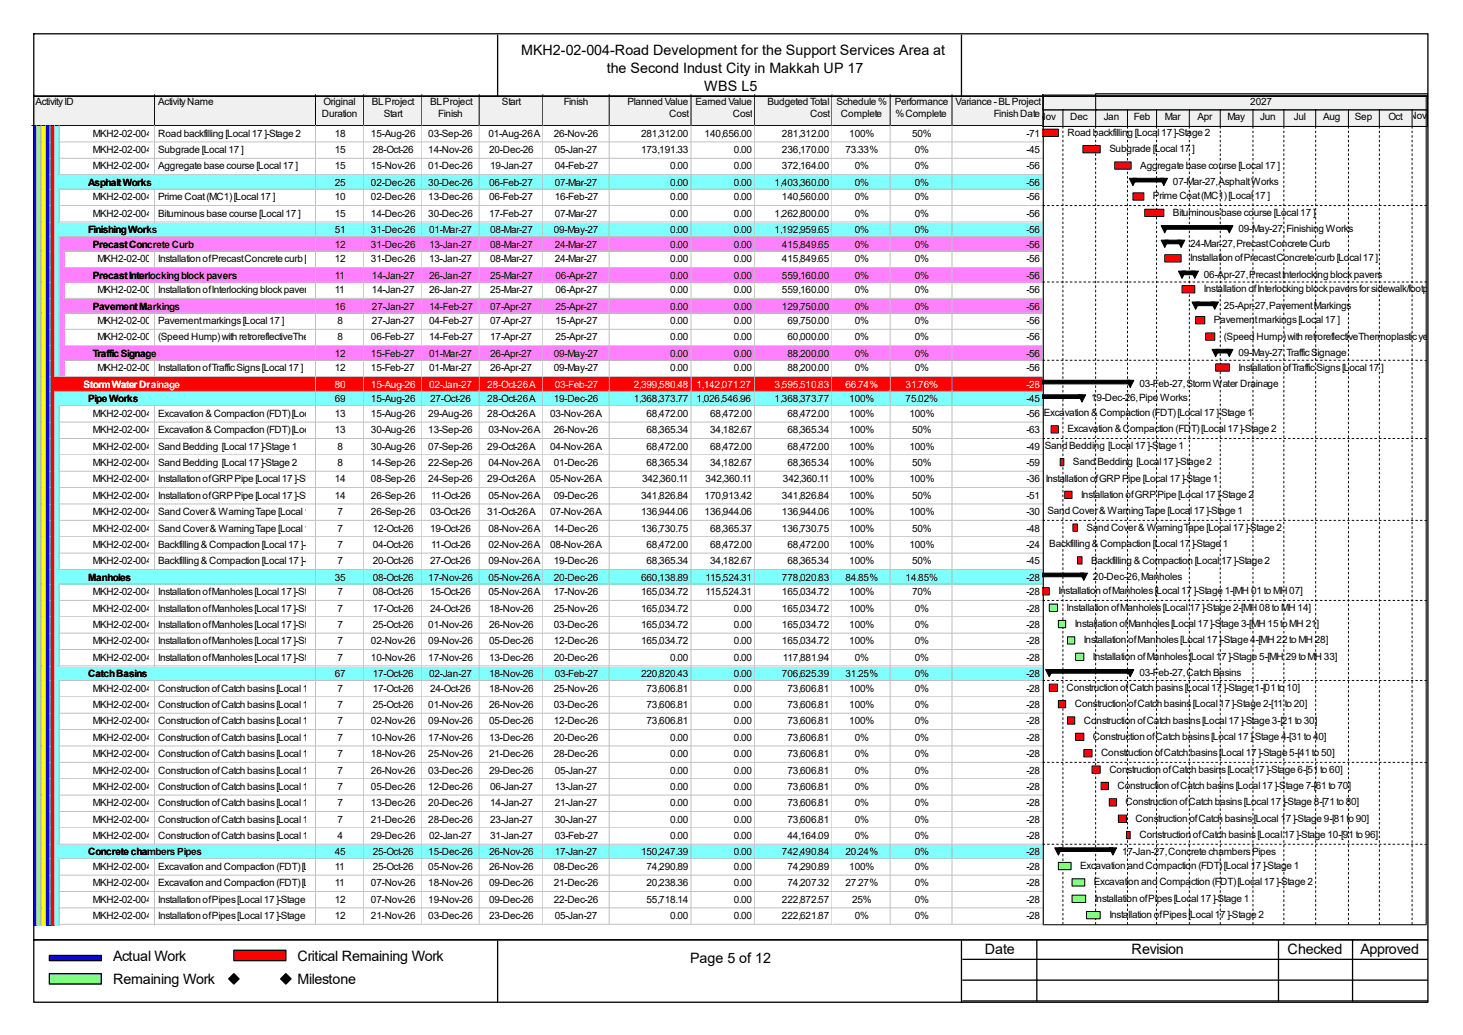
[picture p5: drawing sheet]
<svg xmlns="http://www.w3.org/2000/svg" width="297mm" height="210mm" viewBox="0 0 297 210" stroke-linecap="round" stroke-linejoin="round" font-family="sans-serif">
<defs><g id="words">
<g font-size="2.9">
<text x="105.8" y="11.1">MKH2-02-004-Road Development for the Support Services Area at</text>
<text x="123.2" y="14.8">the Second Indust City in Makkah UP 17</text>
<text x="143" y="18.5">WBS L5</text>
<text x="22.9" y="194.9">Actual Work</text>
<text x="60.4" y="194.9">Critical Remaining Work</text>
<text x="140.1" y="195.5">Page 5 of 12</text>
<text x="199.9" y="193.6">Date</text>
<text x="229.7" y="193.6">Revision</text>
<text x="261.4" y="193.6">Checked</text>
<text x="276.2" y="193.6">Approved</text>
<text x="22.9" y="199.7">Remaining Work</text>
<text x="60.4" y="199.7">Milestone</text>
</g>
<g font-size="2">
<text x="7.2" y="21.3">Activity ID</text>
<text x="32.1" y="21.3">Activity Name</text>
<text x="65.4" y="23.7">Duration</text>
<text x="65.7" y="21.3">Original</text>
<text x="75.5" y="21.3">BL Project</text>
<text x="77.9" y="23.7">Start</text>
<text x="87.3" y="21.3">BL Project</text>
<text x="89" y="23.7">Finish</text>
<text x="101.9" y="21.3">Start</text>
<text x="114.5" y="21.3">Finish</text>
<text x="127.4" y="21.3">Planned Value</text>
<text x="135.8" y="23.7">Cost</text>
<text x="141.2" y="21.3">Earned Value</text>
<text x="148.8" y="23.7">Cost</text>
<text x="155.8" y="21.3">Budgeted Total</text>
<text x="164.5" y="23.7">Cost</text>
<text x="169.8" y="21.3">Schedule %</text>
<text x="170.7" y="23.7">Complete</text>
<text x="181.7" y="21.3">Performance</text>
<text x="181.8" y="23.7">% Complete</text>
<text x="194" y="21.3">Variance - BL Project</text>
<text x="201.8" y="23.7">Finish Date</text>
<text x="253.8" y="21.3">2027</text>
<text x="18.8" y="27.7">MKH2-02-004-CNS-1150</text>
<text x="32.1" y="27.7">Road backfilling [Local 17 ]-Stage 2</text>
<text x="67.9" y="27.7">18</text>
<text x="75.3" y="27.7">15-Aug-26</text>
<text x="87" y="27.7">03-Sep-26</text>
<text x="99.1" y="27.7">01-Aug-26 A</text>
<text x="112.4" y="27.7">26-Nov-26</text>
<text x="130.1" y="27.7">281,312.00</text>
<text x="143" y="27.7">140,656.00</text>
<text x="158.7" y="27.7">281,312.00</text>
<text x="172.4" y="27.7">100%</text>
<text x="185.2" y="27.7">50%</text>
<text x="208.4" y="27.7">-71</text>
<text x="210.8" y="24.4">Nov</text>
<text x="216.7" y="27.6">Road backfilling [Local 17 ]-Stage 2</text>
<text x="217.3" y="24.4">Dec</text>
<text x="224.1" y="24.4">Jan</text>
<text x="230.2" y="24.4">Feb</text>
<text x="236.5" y="24.4">Mar</text>
<text x="243.1" y="24.4">Apr</text>
<text x="249.2" y="24.4">May</text>
<text x="255.9" y="24.4">Jun</text>
<text x="262.7" y="24.4">Jul</text>
<text x="268.6" y="24.4">Aug</text>
<text x="275" y="24.4">Sep</text>
<text x="281.9" y="24.4">Oct Nov</text>
<text x="18.8" y="31.1">MKH2-02-004-CNS-1260</text>
<text x="18.8" y="34.4">MKH2-02-004-CNS-1340</text>
<text x="32.1" y="31.1">Subgrade [Local 17 ]</text>
<text x="32.1" y="34.4">Aggregate base course [Local 17 ]</text>
<text x="67.9" y="31.1">15</text>
<text x="67.9" y="34.4">15</text>
<text x="75.3" y="34.4">15-Nov-26</text>
<text x="75.7" y="31.1">28-Oct-26</text>
<text x="87" y="31.1">14-Nov-26</text>
<text x="87" y="34.4">01-Dec-26</text>
<text x="99.3" y="31.1">20-Dec-26</text>
<text x="99.5" y="34.4">19-Jan-27</text>
<text x="112.6" y="31.1">05-Jan-27</text>
<text x="112.6" y="34.4">04-Feb-27</text>
<text x="130.1" y="31.1">173,191.33</text>
<text x="136.1" y="34.4">0.00</text>
<text x="149" y="31.1">0.00</text>
<text x="149" y="34.4">0.00</text>
<text x="158.7" y="31.1">236,170.00</text>
<text x="158.7" y="34.4">372,164.00</text>
<text x="171.7" y="31.1">73.33%</text>
<text x="173.5" y="34.4">0%</text>
<text x="185.7" y="31.1">0%</text>
<text x="185.7" y="34.4">0%</text>
<text x="208.4" y="31.1">-45</text>
<text x="208.4" y="34.4">-56</text>
<text x="225.2" y="30.9">Subgrade [Local 17 ]</text>
<text x="231.5" y="34.2">Aggregate base course [Local 17 ]</text>
<text x="17.9" y="37.7">Asphalt Works</text>
<text x="18.8" y="40.7">MKH2-02-004-CNS-1420</text>
<text x="32.1" y="40.7">Prime Coat (MC1) [Local 17 ]</text>
<text x="67.9" y="37.7">25</text>
<text x="67.9" y="40.7">10</text>
<text x="75.3" y="37.7">02-Dec-26</text>
<text x="75.3" y="40.7">02-Dec-26</text>
<text x="87" y="37.7">30-Dec-26</text>
<text x="87" y="40.7">13-Dec-26</text>
<text x="99.3" y="37.7">06-Feb-27</text>
<text x="99.3" y="40.7">06-Feb-27</text>
<text x="112.6" y="37.7">07-Mar-27</text>
<text x="112.6" y="40.7">16-Feb-27</text>
<text x="136.1" y="37.7">0.00</text>
<text x="136.1" y="40.7">0.00</text>
<text x="149" y="37.7">0.00</text>
<text x="149" y="40.7">0.00</text>
<text x="157.3" y="37.7">1,403,360.00</text>
<text x="158.7" y="40.7">140,560.00</text>
<text x="173.5" y="37.7">0%</text>
<text x="173.5" y="40.7">0%</text>
<text x="185.7" y="37.7">0%</text>
<text x="185.7" y="40.7">0%</text>
<text x="208.4" y="37.7">-56</text>
<text x="208.4" y="40.7">-56</text>
<text x="234.1" y="40.5">Prime Coat (MC1) [Local 17 ]</text>
<text x="238.1" y="37.5">07-Mar-27, Asphalt Works</text>
<text x="17.9" y="47.3">Finishing Works</text>
<text x="18.8" y="44">MKH2-02-004-CNS-1500</text>
<text x="32.1" y="44">Bituminous base course [Local 17 ]</text>
<text x="67.9" y="44">15</text>
<text x="67.9" y="47.3">51</text>
<text x="75.3" y="44">14-Dec-26</text>
<text x="75.3" y="47.3">31-Dec-26</text>
<text x="87" y="44">30-Dec-26</text>
<text x="87.1" y="47.3">01-Mar-27</text>
<text x="99.3" y="44">17-Feb-27</text>
<text x="99.5" y="47.3">08-Mar-27</text>
<text x="112.4" y="47.3">09-May-27</text>
<text x="112.6" y="44">07-Mar-27</text>
<text x="136.1" y="44">0.00</text>
<text x="136.1" y="47.3">0.00</text>
<text x="149" y="44">0.00</text>
<text x="149" y="47.3">0.00</text>
<text x="157.3" y="44">1,262,800.00</text>
<text x="157.3" y="47.3">1,192,959.65</text>
<text x="173.5" y="44">0%</text>
<text x="173.5" y="47.3">0%</text>
<text x="185.7" y="44">0%</text>
<text x="185.7" y="47.3">0%</text>
<text x="208.4" y="44">-56</text>
<text x="208.4" y="47.3">-56</text>
<text x="238.1" y="43.8">Bituminous base course [Local 17 ]</text>
<text x="251.4" y="47.1">09-May-27, Finishing Works</text>
<text x="18.8" y="50.2">Precast Concrete Curb</text>
<text x="19.8" y="53.2">MKH2-02-004-CNS-1580</text>
<text x="32.1" y="53.2">Installation of Precast Concrete curb [Local 17 ]</text>
<text x="67.9" y="50.2">12</text>
<text x="67.9" y="53.2">12</text>
<text x="75.3" y="50.2">31-Dec-26</text>
<text x="75.3" y="53.2">31-Dec-26</text>
<text x="87.1" y="50.2">13-Jan-27</text>
<text x="87.1" y="53.2">13-Jan-27</text>
<text x="99.5" y="50.2">08-Mar-27</text>
<text x="99.5" y="53.2">08-Mar-27</text>
<text x="112.6" y="50.2">24-Mar-27</text>
<text x="112.6" y="53.2">24-Mar-27</text>
<text x="136.1" y="50.2">0.00</text>
<text x="136.1" y="53.2">0.00</text>
<text x="149" y="50.2">0.00</text>
<text x="149" y="53.2">0.00</text>
<text x="158.7" y="50.2">415,849.65</text>
<text x="158.7" y="53.2">415,849.65</text>
<text x="173.5" y="50.2">0%</text>
<text x="173.5" y="53.2">0%</text>
<text x="185.7" y="50.2">0%</text>
<text x="185.7" y="53.2">0%</text>
<text x="208.4" y="50.2">-56</text>
<text x="208.4" y="53.2">-56</text>
<text x="241.6" y="50.1">24-Mar-27, Precast Concrete Curb</text>
<text x="241.6" y="53">Installation of Precast Concrete curb [Local 17 ]</text>
<text x="18.8" y="56.6">Precast Interlocking block pavers</text>
<text x="19.8" y="59.5">MKH2-02-004-CNS-1660</text>
<text x="32.1" y="59.5">Installation of Interlocking block pavers for sidewalk/footpath [Local 17 ]</text>
<text x="67.9" y="56.6">11</text>
<text x="67.9" y="59.5">11</text>
<text x="75.5" y="56.6">14-Jan-27</text>
<text x="75.5" y="59.5">14-Jan-27</text>
<text x="87.1" y="56.6">26-Jan-27</text>
<text x="87.1" y="59.5">26-Jan-27</text>
<text x="99.5" y="56.6">25-Mar-27</text>
<text x="99.5" y="59.5">25-Mar-27</text>
<text x="112.8" y="56.6">06-Apr-27</text>
<text x="112.8" y="59.5">06-Apr-27</text>
<text x="136.1" y="56.6">0.00</text>
<text x="136.1" y="59.5">0.00</text>
<text x="149" y="56.6">0.00</text>
<text x="149" y="59.5">0.00</text>
<text x="158.7" y="56.6">559,160.00</text>
<text x="158.7" y="59.5">559,160.00</text>
<text x="173.5" y="56.6">0%</text>
<text x="173.5" y="59.5">0%</text>
<text x="185.7" y="56.6">0%</text>
<text x="185.7" y="59.5">0%</text>
<text x="208.4" y="56.6">-56</text>
<text x="208.4" y="59.5">-56</text>
<text x="244.4" y="56.3">06-Apr-27, Precast Interlocking block pavers</text>
<text x="244.4" y="59.3">Installation of Interlocking block pavers for sidewalk/footpath [Local</text>
<text x="18.8" y="62.8">Pavement Markings</text>
<text x="19.8" y="65.8">MKH2-02-004-CNS-1740</text>
<text x="32.1" y="65.8">Pavement markings [Local 17 ]</text>
<text x="67.9" y="62.8">16</text>
<text x="68.5" y="65.8">8</text>
<text x="75.5" y="62.8">27-Jan-27</text>
<text x="75.5" y="65.8">27-Jan-27</text>
<text x="87.1" y="62.8">14-Feb-27</text>
<text x="87.1" y="65.8">04-Feb-27</text>
<text x="99.5" y="62.8">07-Apr-27</text>
<text x="99.5" y="65.8">07-Apr-27</text>
<text x="112.8" y="62.8">25-Apr-27</text>
<text x="112.8" y="65.8">15-Apr-27</text>
<text x="136.1" y="62.8">0.00</text>
<text x="136.1" y="65.8">0.00</text>
<text x="149" y="62.8">0.00</text>
<text x="149" y="65.8">0.00</text>
<text x="158.7" y="62.8">129,750.00</text>
<text x="159.9" y="65.8">69,750.00</text>
<text x="173.5" y="62.8">0%</text>
<text x="173.5" y="65.8">0%</text>
<text x="185.7" y="62.8">0%</text>
<text x="185.7" y="65.8">0%</text>
<text x="208.4" y="62.8">-56</text>
<text x="208.4" y="65.8">-56</text>
<text x="246.4" y="65.6">Pavement markings [Local 17 ]</text>
<text x="248.5" y="62.7">25-Apr-27, Pavement Markings</text>
<text x="19.8" y="69.1">MKH2-02-004-CNS-1820</text>
<text x="32.1" y="69.1">(Speed Hump) with retroreflectiveThermoplastic yellow [Local 17 ]</text>
<text x="68.5" y="69.1">8</text>
<text x="75.3" y="69.1">06-Feb-27</text>
<text x="87.1" y="69.1">14-Feb-27</text>
<text x="99.5" y="69.1">17-Apr-27</text>
<text x="112.8" y="69.1">25-Apr-27</text>
<text x="136.1" y="69.1">0.00</text>
<text x="149" y="69.1">0.00</text>
<text x="159.9" y="69.1">60,000.00</text>
<text x="173.5" y="69.1">0%</text>
<text x="185.7" y="69.1">0%</text>
<text x="208.4" y="69.1">-56</text>
<text x="248.5" y="68.9">(Speed Hump) with retroreflectiveThermoplastic yellow [Loca</text>
<text x="18.8" y="72.4">Traffic Signage</text>
<text x="19.8" y="75.4">MKH2-02-004-CNS-1900</text>
<text x="32.1" y="75.4">Installation of Traffic Signs [Local 17 ]</text>
<text x="67.9" y="72.4">12</text>
<text x="67.9" y="75.4">12</text>
<text x="75.3" y="72.4">15-Feb-27</text>
<text x="75.3" y="75.4">15-Feb-27</text>
<text x="87.1" y="72.4">01-Mar-27</text>
<text x="87.1" y="75.4">01-Mar-27</text>
<text x="99.5" y="72.4">26-Apr-27</text>
<text x="99.5" y="75.4">26-Apr-27</text>
<text x="112.4" y="72.4">09-May-27</text>
<text x="112.4" y="75.4">09-May-27</text>
<text x="136.1" y="72.4">0.00</text>
<text x="136.1" y="75.4">0.00</text>
<text x="149" y="72.4">0.00</text>
<text x="149" y="75.4">0.00</text>
<text x="159.9" y="72.4">88,200.00</text>
<text x="159.9" y="75.4">88,200.00</text>
<text x="173.5" y="72.4">0%</text>
<text x="173.5" y="75.4">0%</text>
<text x="185.7" y="72.4">0%</text>
<text x="185.7" y="75.4">0%</text>
<text x="208.4" y="72.4">-56</text>
<text x="208.4" y="75.4">-56</text>
<text x="251.4" y="72.2">09-May-27, Traffic Signage</text>
<text x="251.4" y="75.2">Installation of Traffic Signs [Local 17 ]</text>
<text x="17.9" y="81.7">Pipe Works</text>
<text x="67.9" y="81.7">69</text>
<text x="75.3" y="81.7">15-Aug-26</text>
<text x="87.3" y="81.7">27-Oct-26</text>
<text x="98.9" y="81.7">28-Oct-26 A</text>
<text x="112.4" y="81.7">19-Dec-26</text>
<text x="128.7" y="81.7">1,368,373.77</text>
<text x="141.4" y="81.7">1,026,546.96</text>
<text x="157.3" y="81.7">1,368,373.77</text>
<text x="172.4" y="81.7">100%</text>
<text x="183.9" y="81.7">75.02%</text>
<text x="208.4" y="81.7">-45</text>
<text x="221.5" y="81.4">19-Dec-26, Pipe Works</text>
<text x="231.3" y="78.5">03-Feb-27, Storm Water Drainage</text>
<text x="18.8" y="84.6">MKH2-02-004-CNS-1980</text>
<text x="18.8" y="87.9">MKH2-02-004-CNS-1990</text>
<text x="32.1" y="84.6">Excavation &amp; Compaction (FDT) [Local 17 ]-Stage 1</text>
<text x="32.1" y="87.9">Excavation &amp; Compaction (FDT) [Local 17 ]-Stage 2</text>
<text x="67.9" y="84.6">13</text>
<text x="67.9" y="87.9">13</text>
<text x="75.3" y="84.6">15-Aug-26</text>
<text x="75.3" y="87.9">30-Aug-26</text>
<text x="87" y="84.6">29-Aug-26</text>
<text x="87" y="87.9">13-Sep-26</text>
<text x="98.9" y="84.6">28-Oct-26 A</text>
<text x="99.1" y="87.9">03-Nov-26 A</text>
<text x="111.7" y="84.6">03-Nov-26 A</text>
<text x="112.4" y="87.9">26-Nov-26</text>
<text x="131.2" y="84.6">68,472.00</text>
<text x="131.2" y="87.9">68,365.34</text>
<text x="144.2" y="84.6">68,472.00</text>
<text x="144.2" y="87.9">34,182.67</text>
<text x="159.9" y="84.6">68,472.00</text>
<text x="159.9" y="87.9">68,365.34</text>
<text x="172.4" y="84.6">100%</text>
<text x="172.4" y="87.9">100%</text>
<text x="184.6" y="84.6">100%</text>
<text x="185.2" y="87.9">50%</text>
<text x="208.4" y="84.6">-56</text>
<text x="208.4" y="87.9">-63</text>
<text x="211.9" y="84.4">Excavation &amp; Compaction (FDT) [Local 17 ]-Stage 1</text>
<text x="216.7" y="87.8">Excavation &amp; Compaction (FDT) [Local 17 ]-Stage 2</text>
<text x="18.8" y="91.2">MKH2-02-004-CNS-2100</text>
<text x="18.8" y="94.6">MKH2-02-004-CNS-2110</text>
<text x="32.1" y="91.2">Sand Bedding [Local 17 ]-Stage 1</text>
<text x="32.1" y="94.6">Sand Bedding [Local 17 ]-Stage 2</text>
<text x="68.5" y="91.2">8</text>
<text x="68.5" y="94.6">8</text>
<text x="75.3" y="91.2">30-Aug-26</text>
<text x="75.3" y="94.6">14-Sep-26</text>
<text x="87" y="91.2">07-Sep-26</text>
<text x="87" y="94.6">22-Sep-26</text>
<text x="98.9" y="91.2">29-Oct-26 A</text>
<text x="99.1" y="94.6">04-Nov-26 A</text>
<text x="111.7" y="91.2">04-Nov-26 A</text>
<text x="112.4" y="94.6">01-Dec-26</text>
<text x="131.2" y="91.2">68,472.00</text>
<text x="131.2" y="94.6">68,365.34</text>
<text x="144.2" y="91.2">68,472.00</text>
<text x="144.2" y="94.6">34,182.67</text>
<text x="159.9" y="91.2">68,472.00</text>
<text x="159.9" y="94.6">68,365.34</text>
<text x="172.4" y="91.2">100%</text>
<text x="172.4" y="94.6">100%</text>
<text x="184.6" y="91.2">100%</text>
<text x="185.2" y="94.6">50%</text>
<text x="208.4" y="91.2">-49</text>
<text x="208.4" y="94.6">-59</text>
<text x="212.1" y="91.1">Sand Bedding [Local 17 ]-Stage 1</text>
<text x="217.8" y="94.4">Sand Bedding [Local 17 ]-Stage 2</text>
<text x="18.8" y="97.9">MKH2-02-004-CNS-2220</text>
<text x="18.8" y="101.2">MKH2-02-004-CNS-2230</text>
<text x="32.1" y="97.9">Installation of GRP Pipe [Local 17 ]-Stage 1</text>
<text x="32.1" y="101.2">Installation of GRP Pipe [Local 17 ]-Stage 2</text>
<text x="67.9" y="97.9">14</text>
<text x="67.9" y="101.2">14</text>
<text x="75.3" y="97.9">08-Sep-26</text>
<text x="75.3" y="101.2">26-Sep-26</text>
<text x="87" y="97.9">24-Sep-26</text>
<text x="87.5" y="101.2">11-Oct-26</text>
<text x="98.9" y="97.9">29-Oct-26 A</text>
<text x="99.1" y="101.2">05-Nov-26 A</text>
<text x="111.7" y="97.9">05-Nov-26 A</text>
<text x="112.4" y="101.2">09-Dec-26</text>
<text x="130.1" y="101.2">341,826.84</text>
<text x="130.3" y="97.9">342,360.11</text>
<text x="143" y="101.2">170,913.42</text>
<text x="143.3" y="97.9">342,360.11</text>
<text x="158.7" y="101.2">341,826.84</text>
<text x="158.9" y="97.9">342,360.11</text>
<text x="172.4" y="97.9">100%</text>
<text x="172.4" y="101.2">100%</text>
<text x="184.6" y="97.9">100%</text>
<text x="185.2" y="101.2">50%</text>
<text x="208.4" y="97.9">-36</text>
<text x="208.4" y="101.2">-51</text>
<text x="212.3" y="97.7">Installation of GRP Pipe [Local 17 ]-Stage 1</text>
<text x="219.5" y="101">Installation of GRP Pipe [Local 17 ]-Stage 2</text>
<text x="18.8" y="104.5">MKH2-02-004-CNS-2340</text>
<text x="18.8" y="107.9">MKH2-02-004-CNS-2350</text>
<text x="32.1" y="104.5">Sand Cover &amp; Warning Tape [Local 17 ]-Stage 1</text>
<text x="32.1" y="107.9">Sand Cover &amp; Warning Tape [Local 17 ]-Stage 2</text>
<text x="68.5" y="104.5">7</text>
<text x="68.5" y="107.9">7</text>
<text x="75.3" y="104.5">26-Sep-26</text>
<text x="75.7" y="107.9">12-Oct-26</text>
<text x="87.3" y="104.5">03-Oct-26</text>
<text x="87.3" y="107.9">19-Oct-26</text>
<text x="98.9" y="104.5">31-Oct-26 A</text>
<text x="99.1" y="107.9">08-Nov-26 A</text>
<text x="111.7" y="104.5">07-Nov-26 A</text>
<text x="112.4" y="107.9">14-Dec-26</text>
<text x="130.1" y="104.5">136,944.06</text>
<text x="130.1" y="107.9">136,730.75</text>
<text x="143" y="104.5">136,944.06</text>
<text x="144.2" y="107.9">68,365.37</text>
<text x="158.7" y="104.5">136,944.06</text>
<text x="158.7" y="107.9">136,730.75</text>
<text x="172.4" y="104.5">100%</text>
<text x="172.4" y="107.9">100%</text>
<text x="184.6" y="104.5">100%</text>
<text x="185.2" y="107.9">50%</text>
<text x="208.4" y="104.5">-30</text>
<text x="208.4" y="107.9">-48</text>
<text x="212.6" y="104.4">Sand Cover &amp; Warning Tape [Local 17 ]-Stage 1</text>
<text x="220.6" y="107.7">Sand Cover &amp; Warning Tape [Local 17 ]-Stage 2</text>
<text x="18.8" y="111.2">MKH2-02-004-CNS-2460</text>
<text x="32.1" y="111.2">Backfilling &amp; Compaction [Local 17 ]-Stage 17</text>
<text x="75.7" y="111.2">04-Oct-26</text>
<text x="87.5" y="111.2">11-Oct-26</text>
<text x="99.1" y="111.2">02-Nov-26 A</text>
<text x="111.7" y="111.2">08-Nov-26 A</text>
<text x="131.2" y="111.2">68,472.00</text>
<text x="144.2" y="111.2">68,472.00</text>
<text x="159.9" y="111.2">68,472.00</text>
<text x="172.4" y="111.2">100%</text>
<text x="184.6" y="111.2">100%</text>
<text x="208.4" y="111.2">-24</text>
<text x="213" y="111">Backfilling &amp; Compaction [Local 17 ]-Stage 1</text>
<text x="17.9" y="117.8">Manholes</text>
<text x="18.8" y="114.5">MKH2-02-004-CNS-2470</text>
<text x="32.1" y="114.5">Backfilling &amp; Compaction [Local 17 ]-Stage 27</text>
<text x="67.9" y="117.8">35</text>
<text x="75.7" y="114.5">20-Oct-26</text>
<text x="75.7" y="117.8">08-Oct-26</text>
<text x="87" y="117.8">17-Nov-26</text>
<text x="87.3" y="114.5">27-Oct-26</text>
<text x="99.1" y="114.5">09-Nov-26 A</text>
<text x="99.1" y="117.8">05-Nov-26 A</text>
<text x="112.4" y="114.5">19-Dec-26</text>
<text x="112.4" y="117.8">20-Dec-26</text>
<text x="130.1" y="117.8">660,138.89</text>
<text x="131.2" y="114.5">68,365.34</text>
<text x="143.3" y="117.8">115,524.31</text>
<text x="144.2" y="114.5">34,182.67</text>
<text x="158.7" y="117.8">778,020.83</text>
<text x="159.9" y="114.5">68,365.34</text>
<text x="171.7" y="117.8">84.85%</text>
<text x="172.4" y="114.5">100%</text>
<text x="183.9" y="117.8">14.85%</text>
<text x="185.2" y="114.5">50%</text>
<text x="208.4" y="114.5">-45</text>
<text x="208.4" y="117.8">-28</text>
<text x="221.5" y="114.3">Backfilling &amp; Compaction [Local 17 ]-Stage 2</text>
<text x="221.9" y="117.6">20-Dec-26, Manholes</text>
<text x="18.8" y="120.8">MKH2-02-004-CNS-2600</text>
<text x="18.8" y="124.1">MKH2-02-004-CNS-2610</text>
<text x="32.1" y="120.8">Installation of Manholes [Local 17 ]-Stage 1-[MH 01 to MH 07]</text>
<text x="32.1" y="124.1">Installation of Manholes [Local 17 ]-Stage 2-[MH 08 to MH 14]</text>
<text x="68.5" y="120.8">7</text>
<text x="68.5" y="124.1">7</text>
<text x="75.7" y="120.8">08-Oct-26</text>
<text x="75.7" y="124.1">17-Oct-26</text>
<text x="87.3" y="120.8">15-Oct-26</text>
<text x="87.3" y="124.1">24-Oct-26</text>
<text x="99.1" y="120.8">05-Nov-26 A</text>
<text x="99.3" y="124.1">18-Nov-26</text>
<text x="112.4" y="120.8">17-Nov-26</text>
<text x="112.4" y="124.1">25-Nov-26</text>
<text x="130.1" y="120.8">165,034.72</text>
<text x="130.1" y="124.1">165,034.72</text>
<text x="143.3" y="120.8">115,524.31</text>
<text x="149" y="124.1">0.00</text>
<text x="158.7" y="120.8">165,034.72</text>
<text x="158.7" y="124.1">165,034.72</text>
<text x="172.4" y="120.8">100%</text>
<text x="172.4" y="124.1">100%</text>
<text x="185.2" y="120.8">70%</text>
<text x="185.7" y="124.1">0%</text>
<text x="208.4" y="120.8">-28</text>
<text x="208.4" y="124.1">-28</text>
<text x="214.9" y="120.6">Installation of Manholes [Local 17 ]-Stage 1-[MH 01 to MH 07]</text>
<text x="216.5" y="123.9">Installation of Manholes [Local 17 ]-Stage 2-[MH 08 to MH 14]</text>
<text x="18.8" y="127.4">MKH2-02-004-CNS-2620</text>
<text x="18.8" y="130.8">MKH2-02-004-CNS-2630</text>
<text x="32.1" y="127.4">Installation of Manholes [Local 17 ]-Stage 3-[MH 15 to MH 21]</text>
<text x="32.1" y="130.8">Installation of Manholes [Local 17 ]-Stage 4-[MH 22 to MH 28]</text>
<text x="68.5" y="127.4">7</text>
<text x="68.5" y="130.8">7</text>
<text x="75.3" y="130.8">02-Nov-26</text>
<text x="75.7" y="127.4">25-Oct-26</text>
<text x="87" y="127.4">01-Nov-26</text>
<text x="87" y="130.8">09-Nov-26</text>
<text x="99.3" y="127.4">26-Nov-26</text>
<text x="99.3" y="130.8">05-Dec-26</text>
<text x="112.4" y="127.4">03-Dec-26</text>
<text x="112.4" y="130.8">12-Dec-26</text>
<text x="130.1" y="127.4">165,034.72</text>
<text x="130.1" y="130.8">165,034.72</text>
<text x="149" y="127.4">0.00</text>
<text x="149" y="130.8">0.00</text>
<text x="158.7" y="127.4">165,034.72</text>
<text x="158.7" y="130.8">165,034.72</text>
<text x="172.4" y="127.4">100%</text>
<text x="172.4" y="130.8">100%</text>
<text x="185.7" y="127.4">0%</text>
<text x="185.7" y="130.8">0%</text>
<text x="208.4" y="127.4">-28</text>
<text x="208.4" y="130.8">-28</text>
<text x="218.2" y="127.3">Installation of Manholes [Local 17 ]-Stage 3-[MH 15 to MH 21]</text>
<text x="220" y="130.6">Installation of Manholes [Local 17 ]-Stage 4-[MH 22 to MH 28]</text>
<text x="17.9" y="137.4">Catch Basins</text>
<text x="18.8" y="134.1">MKH2-02-004-CNS-2640</text>
<text x="32.1" y="134.1">Installation of Manholes [Local 17 ]-Stage 5-[MH 29 to MH 33]</text>
<text x="67.9" y="137.4">67</text>
<text x="68.5" y="134.1">7</text>
<text x="75.3" y="134.1">10-Nov-26</text>
<text x="75.7" y="137.4">17-Oct-26</text>
<text x="87" y="134.1">17-Nov-26</text>
<text x="87.1" y="137.4">02-Jan-27</text>
<text x="99.3" y="134.1">13-Dec-26</text>
<text x="99.3" y="137.4">18-Nov-26</text>
<text x="112.4" y="134.1">20-Dec-26</text>
<text x="112.6" y="137.4">03-Feb-27</text>
<text x="130.1" y="137.4">220,820.43</text>
<text x="136.1" y="134.1">0.00</text>
<text x="149" y="134.1">0.00</text>
<text x="149" y="137.4">0.00</text>
<text x="158.7" y="137.4">706,625.39</text>
<text x="158.9" y="134.1">117,881.94</text>
<text x="171.7" y="137.4">31.25%</text>
<text x="173.5" y="134.1">0%</text>
<text x="185.7" y="134.1">0%</text>
<text x="185.7" y="137.4">0%</text>
<text x="208.4" y="134.1">-28</text>
<text x="208.4" y="137.4">-28</text>
<text x="221.9" y="133.9">Installation of Manholes [Local 17 ]-Stage 5-[MH 29 to MH 33]</text>
<text x="231.3" y="137.2">03-Feb-27, Catch Basins</text>
<text x="18.8" y="140.3">MKH2-02-004-CNS-2800</text>
<text x="18.8" y="143.7">MKH2-02-004-CNS-2810</text>
<text x="32.1" y="140.3">Construction of Catch basins [Local 17 ]-Stage 1-[01 to 10]</text>
<text x="32.1" y="143.7">Construction of Catch basins [Local 17 ]-Stage 2-[11 to 20]</text>
<text x="68.5" y="140.3">7</text>
<text x="68.5" y="143.7">7</text>
<text x="75.7" y="140.3">17-Oct-26</text>
<text x="75.7" y="143.7">25-Oct-26</text>
<text x="87" y="143.7">01-Nov-26</text>
<text x="87.3" y="140.3">24-Oct-26</text>
<text x="99.3" y="140.3">18-Nov-26</text>
<text x="99.3" y="143.7">26-Nov-26</text>
<text x="112.4" y="140.3">25-Nov-26</text>
<text x="112.4" y="143.7">03-Dec-26</text>
<text x="131.2" y="140.3">73,606.81</text>
<text x="131.2" y="143.7">73,606.81</text>
<text x="149" y="140.3">0.00</text>
<text x="149" y="143.7">0.00</text>
<text x="159.9" y="140.3">73,606.81</text>
<text x="159.9" y="143.7">73,606.81</text>
<text x="172.4" y="140.3">100%</text>
<text x="172.4" y="143.7">100%</text>
<text x="185.7" y="140.3">0%</text>
<text x="185.7" y="143.7">0%</text>
<text x="208.4" y="140.3">-28</text>
<text x="208.4" y="143.7">-28</text>
<text x="216.5" y="140.2">Construction of Catch basins [Local 17 ]-Stage 1-[01 to 10]</text>
<text x="218.2" y="143.5">Construction of Catch basins [Local 17 ]-Stage 2-[11 to 20]</text>
<text x="18.8" y="147">MKH2-02-004-CNS-2820</text>
<text x="32.1" y="147">Construction of Catch basins [Local 17 ]-Stage 3-[21 to 30]</text>
<text x="68.5" y="147">7</text>
<text x="75.3" y="147">02-Nov-26</text>
<text x="87" y="147">09-Nov-26</text>
<text x="99.3" y="147">05-Dec-26</text>
<text x="112.4" y="147">12-Dec-26</text>
<text x="131.2" y="147">73,606.81</text>
<text x="149" y="147">0.00</text>
<text x="159.9" y="147">73,606.81</text>
<text x="172.4" y="147">100%</text>
<text x="185.7" y="147">0%</text>
<text x="208.4" y="147">-28</text>
<text x="220" y="146.8">Construction of Catch basins [Local 17 ]-Stage 3-[21 to 30]</text>
<text x="18.8" y="150.3">MKH2-02-004-CNS-2830</text>
<text x="18.8" y="153.6">MKH2-02-004-CNS-2840</text>
<text x="32.1" y="150.3">Construction of Catch basins [Local 17 ]-Stage 4-[31 to 40]</text>
<text x="32.1" y="153.6">Construction of Catch basins [Local 17 ]-Stage 5-[41 to 50]</text>
<text x="68.5" y="150.3">7</text>
<text x="68.5" y="153.6">7</text>
<text x="75.3" y="150.3">10-Nov-26</text>
<text x="75.3" y="153.6">18-Nov-26</text>
<text x="87" y="150.3">17-Nov-26</text>
<text x="87" y="153.6">25-Nov-26</text>
<text x="99.3" y="150.3">13-Dec-26</text>
<text x="99.3" y="153.6">21-Dec-26</text>
<text x="112.4" y="150.3">20-Dec-26</text>
<text x="112.4" y="153.6">28-Dec-26</text>
<text x="136.1" y="150.3">0.00</text>
<text x="136.1" y="153.6">0.00</text>
<text x="149" y="150.3">0.00</text>
<text x="149" y="153.6">0.00</text>
<text x="159.9" y="150.3">73,606.81</text>
<text x="159.9" y="153.6">73,606.81</text>
<text x="173.5" y="150.3">0%</text>
<text x="173.5" y="153.6">0%</text>
<text x="185.7" y="150.3">0%</text>
<text x="185.7" y="153.6">0%</text>
<text x="208.4" y="150.3">-28</text>
<text x="208.4" y="153.6">-28</text>
<text x="221.9" y="150.1">Construction of Catch basins [Local 17 ]-Stage 4-[31 to 40]</text>
<text x="223.6" y="153.5">Construction of Catch basins [Local 17 ]-Stage 5-[41 to 50]</text>
<text x="18.8" y="157">MKH2-02-004-CNS-2850</text>
<text x="18.8" y="160.3">MKH2-02-004-CNS-2860</text>
<text x="32.1" y="157">Construction of Catch basins [Local 17 ]-Stage 6-[51 to 60]</text>
<text x="32.1" y="160.3">Construction of Catch basins [Local 17 ]-Stage 7-[61 to 70]</text>
<text x="68.5" y="157">7</text>
<text x="68.5" y="160.3">7</text>
<text x="75.3" y="157">26-Nov-26</text>
<text x="75.3" y="160.3">05-Dec-26</text>
<text x="87" y="157">03-Dec-26</text>
<text x="87" y="160.3">12-Dec-26</text>
<text x="99.3" y="157">29-Dec-26</text>
<text x="99.5" y="160.3">06-Jan-27</text>
<text x="112.6" y="157">05-Jan-27</text>
<text x="112.6" y="160.3">13-Jan-27</text>
<text x="136.1" y="157">0.00</text>
<text x="136.1" y="160.3">0.00</text>
<text x="149" y="157">0.00</text>
<text x="149" y="160.3">0.00</text>
<text x="159.9" y="157">73,606.81</text>
<text x="159.9" y="160.3">73,606.81</text>
<text x="173.5" y="157">0%</text>
<text x="173.5" y="160.3">0%</text>
<text x="185.7" y="157">0%</text>
<text x="185.7" y="160.3">0%</text>
<text x="208.4" y="157">-28</text>
<text x="208.4" y="160.3">-28</text>
<text x="225.2" y="156.8">Construction of Catch basins [Local 17 ]-Stage 6-[51 to 60]</text>
<text x="226.9" y="160.1">Construction of Catch basins [Local 17 ]-Stage 7-[61 to 70]</text>
<text x="18.8" y="163.6">MKH2-02-004-CNS-2870</text>
<text x="18.8" y="166.9">MKH2-02-004-CNS-2880</text>
<text x="32.1" y="163.6">Construction of Catch basins [Local 17 ]-Stage 8-[71 to 80]</text>
<text x="32.1" y="166.9">Construction of Catch basins [Local 17 ]-Stage 9-[81 to 90]</text>
<text x="68.5" y="163.6">7</text>
<text x="68.5" y="166.9">7</text>
<text x="75.3" y="163.6">13-Dec-26</text>
<text x="75.3" y="166.9">21-Dec-26</text>
<text x="87" y="163.6">20-Dec-26</text>
<text x="87" y="166.9">28-Dec-26</text>
<text x="99.5" y="163.6">14-Jan-27</text>
<text x="99.5" y="166.9">23-Jan-27</text>
<text x="112.6" y="163.6">21-Jan-27</text>
<text x="112.6" y="166.9">30-Jan-27</text>
<text x="136.1" y="163.6">0.00</text>
<text x="136.1" y="166.9">0.00</text>
<text x="149" y="163.6">0.00</text>
<text x="149" y="166.9">0.00</text>
<text x="159.9" y="163.6">73,606.81</text>
<text x="159.9" y="166.9">73,606.81</text>
<text x="173.5" y="163.6">0%</text>
<text x="173.5" y="166.9">0%</text>
<text x="185.7" y="163.6">0%</text>
<text x="185.7" y="166.9">0%</text>
<text x="208.4" y="163.6">-28</text>
<text x="208.4" y="166.9">-28</text>
<text x="228.5" y="163.4">Construction of Catch basins [Local 17 ]-Stage 8-[71 to 80]</text>
<text x="230.5" y="166.8">Construction of Catch basins [Local 17 ]-Stage 9-[81 to 90]</text>
<text x="17.9" y="173.6">Concrete chambers Pipes</text>
<text x="18.8" y="170.3">MKH2-02-004-CNS-2890</text>
<text x="32.1" y="170.3">Construction of Catch basins [Local 17 ]-Stage 10-[91 to 96]</text>
<text x="67.9" y="173.6">45</text>
<text x="68.5" y="170.3">4</text>
<text x="75.3" y="170.3">29-Dec-26</text>
<text x="75.7" y="173.6">25-Oct-26</text>
<text x="87" y="173.6">15-Dec-26</text>
<text x="87.1" y="170.3">02-Jan-27</text>
<text x="99.3" y="173.6">26-Nov-26</text>
<text x="99.5" y="170.3">31-Jan-27</text>
<text x="112.6" y="170.3">03-Feb-27</text>
<text x="112.6" y="173.6">17-Jan-27</text>
<text x="130.1" y="173.6">150,247.39</text>
<text x="136.1" y="170.3">0.00</text>
<text x="149" y="170.3">0.00</text>
<text x="149" y="173.6">0.00</text>
<text x="158.7" y="173.6">742,490.84</text>
<text x="159.9" y="170.3">44,164.09</text>
<text x="171.7" y="173.6">20.24%</text>
<text x="173.5" y="170.3">0%</text>
<text x="185.7" y="170.3">0%</text>
<text x="185.7" y="173.6">0%</text>
<text x="208.4" y="170.3">-28</text>
<text x="208.4" y="173.6">-28</text>
<text x="227.8" y="173.4">17-Jan-27, Concrete chambers Pipes</text>
<text x="231.3" y="170.1">Construction of Catch basins [Local 17 ]-Stage 10-[91 to 96]</text>
<text x="18.8" y="176.5">MKH2-02-004-CNS-3140</text>
<text x="18.8" y="179.9">MKH2-02-004-CNS-3150</text>
<text x="32.1" y="176.5">Excavation and Compaction (FDT) [Local 17 ]-Stage 125-Oct-26</text>
<text x="32.1" y="179.9">Excavation and Compaction (FDT) [Local 17 ]-Stage 2</text>
<text x="67.9" y="176.5">11</text>
<text x="67.9" y="179.9">11</text>
<text x="75.3" y="179.9">07-Nov-26</text>
<text x="87" y="176.5">05-Nov-26</text>
<text x="87" y="179.9">18-Nov-26</text>
<text x="99.3" y="176.5">26-Nov-26</text>
<text x="99.3" y="179.9">09-Dec-26</text>
<text x="112.4" y="176.5">08-Dec-26</text>
<text x="112.4" y="179.9">21-Dec-26</text>
<text x="131.2" y="176.5">74,290.89</text>
<text x="131.2" y="179.9">20,238.36</text>
<text x="149" y="176.5">0.00</text>
<text x="149" y="179.9">0.00</text>
<text x="159.9" y="176.5">74,290.89</text>
<text x="159.9" y="179.9">74,207.32</text>
<text x="171.7" y="179.9">27.27%</text>
<text x="172.4" y="176.5">100%</text>
<text x="185.7" y="176.5">0%</text>
<text x="185.7" y="179.9">0%</text>
<text x="208.4" y="176.5">-28</text>
<text x="208.4" y="179.9">-28</text>
<text x="219.3" y="176.4">Excavation and Compaction (FDT) [Local 17 ]-Stage 1</text>
<text x="222.1" y="179.7">Excavation and Compaction (FDT) [Local 17 ]-Stage 2</text>
<text x="18.8" y="183.2">MKH2-02-004-CNS-3230</text>
<text x="32.1" y="183.2">Installation of Pipes [Local 17 ]-Stage 1</text>
<text x="67.9" y="183.2">12</text>
<text x="75.3" y="183.2">07-Nov-26</text>
<text x="87" y="183.2">19-Nov-26</text>
<text x="99.3" y="183.2">09-Dec-26</text>
<text x="112.4" y="183.2">22-Dec-26</text>
<text x="131.2" y="183.2">55,718.14</text>
<text x="149" y="183.2">0.00</text>
<text x="158.7" y="183.2">222,872.57</text>
<text x="173" y="183.2">25%</text>
<text x="185.7" y="183.2">0%</text>
<text x="208.4" y="183.2">-28</text>
<text x="222.2" y="183">Installation of Pipes [Local 17 ]-Stage 1</text>
<text x="18.8" y="186.5">MKH2-02-004-CNS-3240</text>
<text x="32.1" y="186.5">Installation of Pipes [Local 17 ]-Stage 2</text>
<text x="67.9" y="186.5">12</text>
<text x="75.3" y="186.5">21-Nov-26</text>
<text x="87" y="186.5">03-Dec-26</text>
<text x="99.3" y="186.5">23-Dec-26</text>
<text x="112.6" y="186.5">05-Jan-27</text>
<text x="136.1" y="186.5">0.00</text>
<text x="149" y="186.5">0.00</text>
<text x="158.7" y="186.5">222,621.87</text>
<text x="173.5" y="186.5">0%</text>
<text x="185.7" y="186.5">0%</text>
<text x="208.4" y="186.5">-28</text>
<text x="225.2" y="186.3">Installation of Pipes [Local 17 ]-Stage 2</text>
</g>
<g font-size="2" fill="#fff">
<text x="17" y="78.7">Storm Water Drainage</text>
<text x="67.9" y="78.7">80</text>
<text x="75.3" y="78.7">15-Aug-26</text>
<text x="87.1" y="78.7">02-Jan-27</text>
<text x="98.9" y="78.7">28-Oct-26 A</text>
<text x="112.6" y="78.7">03-Feb-27</text>
<text x="128.7" y="78.7">2,399,580.48</text>
<text x="141.4" y="78.7">1,142,071.27</text>
<text x="157.3" y="78.7">3,595,510.83</text>
<text x="171.7" y="78.7">66.74%</text>
<text x="183.9" y="78.7">31.76%</text>
<text x="208.4" y="78.7">-28</text>
</g>
</g></defs>
<path d="M6.6 19.2h25v6.5h-25z" fill="#f0f0f0"/>
<path d="M31.4 19.2v6.3h-24.9" fill="none" stroke="#000" stroke-width=".2"/>
<path d="M31.6 19.2h32.6v6.5h-32.6z" fill="#f0f0f0"/>
<path d="M64.1 19.2v6.3h-32.7" fill="none" stroke="#000" stroke-width=".2"/>
<path d="M64.2 19.2h9.8v6.5h-9.8z" fill="#f0f0f0"/>
<path d="M73.8 19.2v6.3h-9.7" fill="none" stroke="#000" stroke-width=".2"/>
<path d="M74 19.2h11.9v6.5h-11.9z" fill="#f0f0f0"/>
<path d="M85.7 19.2v6.3h-11.9" fill="none" stroke="#000" stroke-width=".2"/>
<path d="M85.9 19.2h11.6v6.5h-11.6z" fill="#f0f0f0"/>
<path d="M97.3 19.2v6.3h-11.6" fill="none" stroke="#000" stroke-width=".2"/>
<path d="M97.5 19.2h12.9v6.5h-12.9z" fill="#f0f0f0"/>
<path d="M110.2 19.2v6.3h-12.9" fill="none" stroke="#000" stroke-width=".2"/>
<path d="M110.4 19.2h13.5v6.5h-13.5z" fill="#f0f0f0"/>
<path d="M123.7 19.2v6.3h-13.5" fill="none" stroke="#000" stroke-width=".2"/>
<path d="M123.9 19.2h16.6v6.5h-16.6z" fill="#f0f0f0"/>
<path d="M140.3 19.2v6.3h-16.6" fill="none" stroke="#000" stroke-width=".2"/>
<path d="M140.5 19.2h12.9v6.5h-12.9z" fill="#f0f0f0"/>
<path d="M153.2 19.2v6.3h-12.9" fill="none" stroke="#000" stroke-width=".2"/>
<path d="M153.4 19.2h15.7v6.5h-15.7z" fill="#f0f0f0"/>
<path d="M168.9 19.2v6.3h-15.7" fill="none" stroke="#000" stroke-width=".2"/>
<path d="M169.1 19.2h11.8v6.5h-11.8z" fill="#f0f0f0"/>
<path d="M180.7 19.2v6.3h-11.8" fill="none" stroke="#000" stroke-width=".2"/>
<path d="M180.9 19.2h12.6v6.5h-12.6z" fill="#f0f0f0"/>
<path d="M193.3 19.2v6.3h-12.6" fill="none" stroke="#000" stroke-width=".2"/>
<path d="M193.5 19.2h18.4v6.5h-18.4z" fill="#f0f0f0"/>
<path d="M211.7 19.2v6.3h-18.4" fill="none" stroke="#000" stroke-width=".2"/>
<path d="M6.6 25.7h1v3.3h-1z" fill="#00f"/>
<path d="M7.4 25.5v3.5" fill="none" stroke="#c0c0c0" stroke-width=".2"/>
<path d="M7.6 25.7h.9v3.3h-.9z" fill="#80ff80"/>
<path d="M8.3 25.5v3.5" fill="none" stroke="#c0c0c0" stroke-width=".2"/>
<path d="M8.5 25.7h.9v3.3h-.9z" fill="#ff0"/>
<path d="M9.2 25.5v3.5" fill="none" stroke="#c0c0c0" stroke-width=".2"/>
<path d="M9.4 25.7h.9v3.3h-.9z" fill="#00f"/>
<path d="M10.2 25.5v3.5" fill="none" stroke="#c0c0c0" stroke-width=".2"/>
<path d="M10.3 25.7h1v3.3h-1z" fill="#f00"/>
<path d="M11.1 25.5v3.5" fill="none" stroke="#c0c0c0" stroke-width=".2"/>
<path d="M11.3 25.7h.9v3.3h-.9z" fill="#80ffff"/>
<path d="M12 25.5v3.5" fill="none" stroke="#c0c0c0" stroke-width=".2"/>
<path d="M12.2 25.7h19.4v3.3h-19.4z" fill="#fff"/>
<path d="M12 28.8h19.6M31.4 25.5v3.5" fill="none" stroke="#c0c0c0" stroke-width=".2"/>
<path d="M31.6 25.7h32.6v3.3h-32.6z" fill="#fff"/>
<path d="M64.1 25.5v3.3h-32.5" fill="none" stroke="#c0c0c0" stroke-width=".2"/>
<path d="M64.2 25.7h9.8v3.3h-9.8z" fill="#fff"/>
<path d="M73.8 25.5v3.3h-9.6" fill="none" stroke="#c0c0c0" stroke-width=".2"/>
<path d="M74 25.7h11.9v3.3h-11.9z" fill="#fff"/>
<path d="M85.7 25.5v3.3h-11.7" fill="none" stroke="#c0c0c0" stroke-width=".2"/>
<path d="M85.9 25.7h11.6v3.3h-11.6z" fill="#fff"/>
<path d="M97.3 25.5v3.3h-11.5" fill="none" stroke="#c0c0c0" stroke-width=".2"/>
<path d="M97.5 25.7h12.9v3.3h-12.9z" fill="#fff"/>
<path d="M110.2 25.5v3.3h-12.7" fill="none" stroke="#c0c0c0" stroke-width=".2"/>
<path d="M110.4 25.7h13.5v3.3h-13.5z" fill="#fff"/>
<path d="M123.7 25.5v3.3h-13.3" fill="none" stroke="#c0c0c0" stroke-width=".2"/>
<path d="M123.9 25.7h16.6v3.3h-16.6z" fill="#fff"/>
<path d="M140.3 25.5v3.3h-16.4" fill="none" stroke="#c0c0c0" stroke-width=".2"/>
<path d="M140.5 25.7h12.9v3.3h-12.9z" fill="#fff"/>
<path d="M153.2 25.5v3.3h-12.7" fill="none" stroke="#c0c0c0" stroke-width=".2"/>
<path d="M153.4 25.7h15.7v3.3h-15.7z" fill="#fff"/>
<path d="M168.9 25.5v3.3h-15.5" fill="none" stroke="#c0c0c0" stroke-width=".2"/>
<path d="M169.1 25.7h11.8v3.3h-11.8z" fill="#fff"/>
<path d="M180.7 25.5v3.3h-11.6" fill="none" stroke="#c0c0c0" stroke-width=".2"/>
<path d="M180.9 25.7h12.6v3.3h-12.6z" fill="#fff"/>
<path d="M193.3 25.5v3.3h-12.4" fill="none" stroke="#c0c0c0" stroke-width=".2"/>
<path d="M193.5 25.7h18.4v3.3h-18.4z" fill="#fff"/>
<path d="M211.7 25.5v3.3h-18.2" fill="none" stroke="#c0c0c0" stroke-width=".2"/>
<path d="M6.6 29h1v3.3h-1z" fill="#00f"/>
<path d="M7.4 28.8v3.5" fill="none" stroke="#c0c0c0" stroke-width=".2"/>
<path d="M7.6 29h.9v3.3h-.9z" fill="#80ff80"/>
<path d="M8.3 28.8v3.5" fill="none" stroke="#c0c0c0" stroke-width=".2"/>
<path d="M8.5 29h.9v3.3h-.9z" fill="#ff0"/>
<path d="M9.2 28.8v3.5" fill="none" stroke="#c0c0c0" stroke-width=".2"/>
<path d="M9.4 29h.9v3.3h-.9z" fill="#00f"/>
<path d="M10.2 28.8v3.5" fill="none" stroke="#c0c0c0" stroke-width=".2"/>
<path d="M10.3 29h1v3.3h-1z" fill="#f00"/>
<path d="M11.1 28.8v3.5" fill="none" stroke="#c0c0c0" stroke-width=".2"/>
<path d="M11.3 29h.9v3.3h-.9z" fill="#80ffff"/>
<path d="M12 28.8v3.5" fill="none" stroke="#c0c0c0" stroke-width=".2"/>
<path d="M12.2 29h19.4v3.3h-19.4z" fill="#fff"/>
<path d="M12 32.1h19.6M31.4 28.8v3.5" fill="none" stroke="#c0c0c0" stroke-width=".2"/>
<path d="M31.6 29h32.6v3.3h-32.6z" fill="#fff"/>
<path d="M64.1 28.8v3.3h-32.5" fill="none" stroke="#c0c0c0" stroke-width=".2"/>
<path d="M64.2 29h9.8v3.3h-9.8z" fill="#fff"/>
<path d="M73.8 28.8v3.3h-9.6" fill="none" stroke="#c0c0c0" stroke-width=".2"/>
<path d="M74 29h11.9v3.3h-11.9z" fill="#fff"/>
<path d="M85.7 28.8v3.3h-11.7" fill="none" stroke="#c0c0c0" stroke-width=".2"/>
<path d="M85.9 29h11.6v3.3h-11.6z" fill="#fff"/>
<path d="M97.3 28.8v3.3h-11.5" fill="none" stroke="#c0c0c0" stroke-width=".2"/>
<path d="M97.5 29h12.9v3.3h-12.9z" fill="#fff"/>
<path d="M110.2 28.8v3.3h-12.7" fill="none" stroke="#c0c0c0" stroke-width=".2"/>
<path d="M110.4 29h13.5v3.3h-13.5z" fill="#fff"/>
<path d="M123.7 28.8v3.3h-13.3" fill="none" stroke="#c0c0c0" stroke-width=".2"/>
<path d="M123.9 29h16.6v3.3h-16.6z" fill="#fff"/>
<path d="M140.3 28.8v3.3h-16.4" fill="none" stroke="#c0c0c0" stroke-width=".2"/>
<path d="M140.5 29h12.9v3.3h-12.9z" fill="#fff"/>
<path d="M153.2 28.8v3.3h-12.7" fill="none" stroke="#c0c0c0" stroke-width=".2"/>
<path d="M153.4 29h15.7v3.3h-15.7z" fill="#fff"/>
<path d="M168.9 28.8v3.3h-15.5" fill="none" stroke="#c0c0c0" stroke-width=".2"/>
<path d="M169.1 29h11.8v3.3h-11.8z" fill="#fff"/>
<path d="M180.7 28.8v3.3h-11.6" fill="none" stroke="#c0c0c0" stroke-width=".2"/>
<path d="M180.9 29h12.6v3.3h-12.6z" fill="#fff"/>
<path d="M193.3 28.8v3.3h-12.4" fill="none" stroke="#c0c0c0" stroke-width=".2"/>
<path d="M193.5 29h18.4v3.3h-18.4z" fill="#fff"/>
<path d="M211.7 28.8v3.3h-18.2" fill="none" stroke="#c0c0c0" stroke-width=".2"/>
<path d="M6.6 32.3h1v3.3h-1z" fill="#00f"/>
<path d="M7.4 32.1v3.5" fill="none" stroke="#c0c0c0" stroke-width=".2"/>
<path d="M7.6 32.3h.9v3.3h-.9z" fill="#80ff80"/>
<path d="M8.3 32.1v3.5" fill="none" stroke="#c0c0c0" stroke-width=".2"/>
<path d="M8.5 32.3h.9v3.3h-.9z" fill="#ff0"/>
<path d="M9.2 32.1v3.5" fill="none" stroke="#c0c0c0" stroke-width=".2"/>
<path d="M9.4 32.3h.9v3.3h-.9z" fill="#00f"/>
<path d="M10.2 32.1v3.5" fill="none" stroke="#c0c0c0" stroke-width=".2"/>
<path d="M10.3 32.3h1v3.3h-1z" fill="#f00"/>
<path d="M11.1 32.1v3.5" fill="none" stroke="#c0c0c0" stroke-width=".2"/>
<path d="M11.3 32.3h.9v3.3h-.9z" fill="#80ffff"/>
<path d="M12 32.1v3.5" fill="none" stroke="#c0c0c0" stroke-width=".2"/>
<path d="M12.2 32.3h19.4v3.3h-19.4z" fill="#fff"/>
<path d="M12 35.4h19.6M31.4 32.1v3.5" fill="none" stroke="#c0c0c0" stroke-width=".2"/>
<path d="M31.6 32.3h32.6v3.3h-32.6z" fill="#fff"/>
<path d="M64.1 32.1v3.3h-32.5" fill="none" stroke="#c0c0c0" stroke-width=".2"/>
<path d="M64.2 32.3h9.8v3.3h-9.8z" fill="#fff"/>
<path d="M73.8 32.1v3.3h-9.6" fill="none" stroke="#c0c0c0" stroke-width=".2"/>
<path d="M74 32.3h11.9v3.3h-11.9z" fill="#fff"/>
<path d="M85.7 32.1v3.3h-11.7" fill="none" stroke="#c0c0c0" stroke-width=".2"/>
<path d="M85.9 32.3h11.6v3.3h-11.6z" fill="#fff"/>
<path d="M97.3 32.1v3.3h-11.5" fill="none" stroke="#c0c0c0" stroke-width=".2"/>
<path d="M97.5 32.3h12.9v3.3h-12.9z" fill="#fff"/>
<path d="M110.2 32.1v3.3h-12.7" fill="none" stroke="#c0c0c0" stroke-width=".2"/>
<path d="M110.4 32.3h13.5v3.3h-13.5z" fill="#fff"/>
<path d="M123.7 32.1v3.3h-13.3" fill="none" stroke="#c0c0c0" stroke-width=".2"/>
<path d="M123.9 32.3h16.6v3.3h-16.6z" fill="#fff"/>
<path d="M140.3 32.1v3.3h-16.4" fill="none" stroke="#c0c0c0" stroke-width=".2"/>
<path d="M140.5 32.3h12.9v3.3h-12.9z" fill="#fff"/>
<path d="M153.2 32.1v3.3h-12.7" fill="none" stroke="#c0c0c0" stroke-width=".2"/>
<path d="M153.4 32.3h15.7v3.3h-15.7z" fill="#fff"/>
<path d="M168.9 32.1v3.3h-15.5" fill="none" stroke="#c0c0c0" stroke-width=".2"/>
<path d="M169.1 32.3h11.8v3.3h-11.8z" fill="#fff"/>
<path d="M180.7 32.1v3.3h-11.6" fill="none" stroke="#c0c0c0" stroke-width=".2"/>
<path d="M180.9 32.3h12.6v3.3h-12.6z" fill="#fff"/>
<path d="M193.3 32.1v3.3h-12.4" fill="none" stroke="#c0c0c0" stroke-width=".2"/>
<path d="M193.5 32.3h18.4v3.3h-18.4z" fill="#fff"/>
<path d="M211.7 32.1v3.3h-18.2" fill="none" stroke="#c0c0c0" stroke-width=".2"/>
<path d="M6.6 35.6h1v3h-1z" fill="#00f"/>
<path d="M7.4 35.4v3.2" fill="none" stroke="#c0c0c0" stroke-width=".2"/>
<path d="M7.6 35.6h.9v3h-.9z" fill="#80ff80"/>
<path d="M8.3 35.4v3.2" fill="none" stroke="#c0c0c0" stroke-width=".2"/>
<path d="M8.5 35.6h.9v3h-.9z" fill="#ff0"/>
<path d="M9.2 35.4v3.2" fill="none" stroke="#c0c0c0" stroke-width=".2"/>
<path d="M9.4 35.6h.9v3h-.9z" fill="#00f"/>
<path d="M10.2 35.4v3.2" fill="none" stroke="#c0c0c0" stroke-width=".2"/>
<path d="M10.3 35.6h1v3h-1z" fill="#f00"/>
<path d="M11.1 35.4v3.2" fill="none" stroke="#c0c0c0" stroke-width=".2"/>
<path d="M11.3 35.6h20.3v3h-20.3z" fill="#80ffff"/>
<path d="M12 38.4h19.6" fill="none" stroke="#c0c0c0" stroke-width=".2"/>
<path d="M31.6 35.6h32.6v3h-32.6z" fill="#80ffff"/>
<path d="M64.1 35.4v3h-32.5" fill="none" stroke="#c0c0c0" stroke-width=".2"/>
<path d="M64.2 35.6h9.8v3h-9.8z" fill="#80ffff"/>
<path d="M73.8 35.4v3h-9.6" fill="none" stroke="#c0c0c0" stroke-width=".2"/>
<path d="M74 35.6h11.9v3h-11.9z" fill="#80ffff"/>
<path d="M85.7 35.4v3h-11.7" fill="none" stroke="#c0c0c0" stroke-width=".2"/>
<path d="M85.9 35.6h11.6v3h-11.6z" fill="#80ffff"/>
<path d="M97.3 35.4v3h-11.5" fill="none" stroke="#c0c0c0" stroke-width=".2"/>
<path d="M97.5 35.6h12.9v3h-12.9z" fill="#80ffff"/>
<path d="M110.2 35.4v3h-12.7" fill="none" stroke="#c0c0c0" stroke-width=".2"/>
<path d="M110.4 35.6h13.5v3h-13.5z" fill="#80ffff"/>
<path d="M123.7 35.4v3h-13.3" fill="none" stroke="#c0c0c0" stroke-width=".2"/>
<path d="M123.9 35.6h16.6v3h-16.6z" fill="#80ffff"/>
<path d="M140.3 35.4v3h-16.4" fill="none" stroke="#c0c0c0" stroke-width=".2"/>
<path d="M140.5 35.6h12.9v3h-12.9z" fill="#80ffff"/>
<path d="M153.2 35.4v3h-12.7" fill="none" stroke="#c0c0c0" stroke-width=".2"/>
<path d="M153.4 35.6h15.7v3h-15.7z" fill="#80ffff"/>
<path d="M168.9 35.4v3h-15.5" fill="none" stroke="#c0c0c0" stroke-width=".2"/>
<path d="M169.1 35.6h11.8v3h-11.8z" fill="#80ffff"/>
<path d="M180.7 35.4v3h-11.6" fill="none" stroke="#c0c0c0" stroke-width=".2"/>
<path d="M180.9 35.6h12.6v3h-12.6z" fill="#80ffff"/>
<path d="M193.3 35.4v3h-12.4" fill="none" stroke="#c0c0c0" stroke-width=".2"/>
<path d="M193.5 35.6h18.4v3h-18.4z" fill="#80ffff"/>
<path d="M211.7 35.4v3h-18.2" fill="none" stroke="#c0c0c0" stroke-width=".2"/>
<path d="M6.6 38.6h1v3.3h-1z" fill="#00f"/>
<path d="M7.4 38.4v3.5" fill="none" stroke="#c0c0c0" stroke-width=".2"/>
<path d="M7.6 38.6h.9v3.3h-.9z" fill="#80ff80"/>
<path d="M8.3 38.4v3.5" fill="none" stroke="#c0c0c0" stroke-width=".2"/>
<path d="M8.5 38.6h.9v3.3h-.9z" fill="#ff0"/>
<path d="M9.2 38.4v3.5" fill="none" stroke="#c0c0c0" stroke-width=".2"/>
<path d="M9.4 38.6h.9v3.3h-.9z" fill="#00f"/>
<path d="M10.2 38.4v3.5" fill="none" stroke="#c0c0c0" stroke-width=".2"/>
<path d="M10.3 38.6h1v3.3h-1z" fill="#f00"/>
<path d="M11.1 38.4v3.5" fill="none" stroke="#c0c0c0" stroke-width=".2"/>
<path d="M11.3 38.6h.9v3.3h-.9z" fill="#80ffff"/>
<path d="M12 38.4v3.5" fill="none" stroke="#c0c0c0" stroke-width=".2"/>
<path d="M12.2 38.6h19.4v3.3h-19.4z" fill="#fff"/>
<path d="M31.4 38.4v3.5M12 41.7h19.6" fill="none" stroke="#c0c0c0" stroke-width=".2"/>
<path d="M31.6 38.6h32.6v3.3h-32.6z" fill="#fff"/>
<path d="M64.1 38.4v3.3h-32.5" fill="none" stroke="#c0c0c0" stroke-width=".2"/>
<path d="M64.2 38.6h9.8v3.3h-9.8z" fill="#fff"/>
<path d="M73.8 38.4v3.3h-9.6" fill="none" stroke="#c0c0c0" stroke-width=".2"/>
<path d="M74 38.6h11.9v3.3h-11.9z" fill="#fff"/>
<path d="M85.7 38.4v3.3h-11.7" fill="none" stroke="#c0c0c0" stroke-width=".2"/>
<path d="M85.9 38.6h11.6v3.3h-11.6z" fill="#fff"/>
<path d="M97.3 38.4v3.3h-11.5" fill="none" stroke="#c0c0c0" stroke-width=".2"/>
<path d="M97.5 38.6h12.9v3.3h-12.9z" fill="#fff"/>
<path d="M110.2 38.4v3.3h-12.7" fill="none" stroke="#c0c0c0" stroke-width=".2"/>
<path d="M110.4 38.6h13.5v3.3h-13.5z" fill="#fff"/>
<path d="M123.7 38.4v3.3h-13.3" fill="none" stroke="#c0c0c0" stroke-width=".2"/>
<path d="M123.9 38.6h16.6v3.3h-16.6z" fill="#fff"/>
<path d="M140.3 38.4v3.3h-16.4" fill="none" stroke="#c0c0c0" stroke-width=".2"/>
<path d="M140.5 38.6h12.9v3.3h-12.9z" fill="#fff"/>
<path d="M153.2 38.4v3.3h-12.7" fill="none" stroke="#c0c0c0" stroke-width=".2"/>
<path d="M153.4 38.6h15.7v3.3h-15.7z" fill="#fff"/>
<path d="M168.9 38.4v3.3h-15.5" fill="none" stroke="#c0c0c0" stroke-width=".2"/>
<path d="M169.1 38.6h11.8v3.3h-11.8z" fill="#fff"/>
<path d="M180.7 38.4v3.3h-11.6" fill="none" stroke="#c0c0c0" stroke-width=".2"/>
<path d="M180.9 38.6h12.6v3.3h-12.6z" fill="#fff"/>
<path d="M193.3 38.4v3.3h-12.4" fill="none" stroke="#c0c0c0" stroke-width=".2"/>
<path d="M193.5 38.6h18.4v3.3h-18.4z" fill="#fff"/>
<path d="M211.7 38.4v3.3h-18.2" fill="none" stroke="#c0c0c0" stroke-width=".2"/>
<path d="M6.6 41.9h1v3.3h-1z" fill="#00f"/>
<path d="M7.4 41.7v3.5" fill="none" stroke="#c0c0c0" stroke-width=".2"/>
<path d="M7.6 41.9h.9v3.3h-.9z" fill="#80ff80"/>
<path d="M8.3 41.7v3.5" fill="none" stroke="#c0c0c0" stroke-width=".2"/>
<path d="M8.5 41.9h.9v3.3h-.9z" fill="#ff0"/>
<path d="M9.2 41.7v3.5" fill="none" stroke="#c0c0c0" stroke-width=".2"/>
<path d="M9.4 41.9h.9v3.3h-.9z" fill="#00f"/>
<path d="M10.2 41.7v3.5" fill="none" stroke="#c0c0c0" stroke-width=".2"/>
<path d="M10.3 41.9h1v3.3h-1z" fill="#f00"/>
<path d="M11.1 41.7v3.5" fill="none" stroke="#c0c0c0" stroke-width=".2"/>
<path d="M11.3 41.9h.9v3.3h-.9z" fill="#80ffff"/>
<path d="M12 41.7v3.5" fill="none" stroke="#c0c0c0" stroke-width=".2"/>
<path d="M12.2 41.9h19.4v3.3h-19.4z" fill="#fff"/>
<path d="M12 45h19.6M31.4 41.7v3.5" fill="none" stroke="#c0c0c0" stroke-width=".2"/>
<path d="M31.6 41.9h32.6v3.3h-32.6z" fill="#fff"/>
<path d="M64.1 41.7v3.3h-32.5" fill="none" stroke="#c0c0c0" stroke-width=".2"/>
<path d="M64.2 41.9h9.8v3.3h-9.8z" fill="#fff"/>
<path d="M73.8 41.7v3.3h-9.6" fill="none" stroke="#c0c0c0" stroke-width=".2"/>
<path d="M74 41.9h11.9v3.3h-11.9z" fill="#fff"/>
<path d="M85.7 41.7v3.3h-11.7" fill="none" stroke="#c0c0c0" stroke-width=".2"/>
<path d="M85.9 41.9h11.6v3.3h-11.6z" fill="#fff"/>
<path d="M97.3 41.7v3.3h-11.5" fill="none" stroke="#c0c0c0" stroke-width=".2"/>
<path d="M97.5 41.9h12.9v3.3h-12.9z" fill="#fff"/>
<path d="M110.2 41.7v3.3h-12.7" fill="none" stroke="#c0c0c0" stroke-width=".2"/>
<path d="M110.4 41.9h13.5v3.3h-13.5z" fill="#fff"/>
<path d="M123.7 41.7v3.3h-13.3" fill="none" stroke="#c0c0c0" stroke-width=".2"/>
<path d="M123.9 41.9h16.6v3.3h-16.6z" fill="#fff"/>
<path d="M140.3 41.7v3.3h-16.4" fill="none" stroke="#c0c0c0" stroke-width=".2"/>
<path d="M140.5 41.9h12.9v3.3h-12.9z" fill="#fff"/>
<path d="M153.2 41.7v3.3h-12.7" fill="none" stroke="#c0c0c0" stroke-width=".2"/>
<path d="M153.4 41.9h15.7v3.3h-15.7z" fill="#fff"/>
<path d="M168.9 41.7v3.3h-15.5" fill="none" stroke="#c0c0c0" stroke-width=".2"/>
<path d="M169.1 41.9h11.8v3.3h-11.8z" fill="#fff"/>
<path d="M180.7 41.7v3.3h-11.6" fill="none" stroke="#c0c0c0" stroke-width=".2"/>
<path d="M180.9 41.9h12.6v3.3h-12.6z" fill="#fff"/>
<path d="M193.3 41.7v3.3h-12.4" fill="none" stroke="#c0c0c0" stroke-width=".2"/>
<path d="M193.5 41.9h18.4v3.3h-18.4z" fill="#fff"/>
<path d="M211.7 41.7v3.3h-18.2" fill="none" stroke="#c0c0c0" stroke-width=".2"/>
<path d="M6.6 45.2h1v3h-1z" fill="#00f"/>
<path d="M7.4 45v3.2" fill="none" stroke="#c0c0c0" stroke-width=".2"/>
<path d="M7.6 45.2h.9v3h-.9z" fill="#80ff80"/>
<path d="M8.3 45v3.2" fill="none" stroke="#c0c0c0" stroke-width=".2"/>
<path d="M8.5 45.2h.9v3h-.9z" fill="#ff0"/>
<path d="M9.2 45v3.2" fill="none" stroke="#c0c0c0" stroke-width=".2"/>
<path d="M9.4 45.2h.9v3h-.9z" fill="#00f"/>
<path d="M10.2 45v3.2" fill="none" stroke="#c0c0c0" stroke-width=".2"/>
<path d="M10.3 45.2h1v3h-1z" fill="#f00"/>
<path d="M11.1 45v3.2" fill="none" stroke="#c0c0c0" stroke-width=".2"/>
<path d="M11.3 45.2h20.3v3h-20.3z" fill="#80ffff"/>
<path d="M12 48h19.6" fill="none" stroke="#c0c0c0" stroke-width=".2"/>
<path d="M31.6 45.2h32.6v3h-32.6z" fill="#80ffff"/>
<path d="M64.1 45v3h-32.5" fill="none" stroke="#c0c0c0" stroke-width=".2"/>
<path d="M64.2 45.2h9.8v3h-9.8z" fill="#80ffff"/>
<path d="M73.8 45v3h-9.6" fill="none" stroke="#c0c0c0" stroke-width=".2"/>
<path d="M74 45.2h11.9v3h-11.9z" fill="#80ffff"/>
<path d="M85.7 45v3h-11.7" fill="none" stroke="#c0c0c0" stroke-width=".2"/>
<path d="M85.9 45.2h11.6v3h-11.6z" fill="#80ffff"/>
<path d="M97.3 45v3h-11.5" fill="none" stroke="#c0c0c0" stroke-width=".2"/>
<path d="M97.5 45.2h12.9v3h-12.9z" fill="#80ffff"/>
<path d="M110.2 45v3h-12.7" fill="none" stroke="#c0c0c0" stroke-width=".2"/>
<path d="M110.4 45.2h13.5v3h-13.5z" fill="#80ffff"/>
<path d="M123.7 45v3h-13.3" fill="none" stroke="#c0c0c0" stroke-width=".2"/>
<path d="M123.9 45.2h16.6v3h-16.6z" fill="#80ffff"/>
<path d="M140.3 45v3h-16.4" fill="none" stroke="#c0c0c0" stroke-width=".2"/>
<path d="M140.5 45.2h12.9v3h-12.9z" fill="#80ffff"/>
<path d="M153.2 45v3h-12.7" fill="none" stroke="#c0c0c0" stroke-width=".2"/>
<path d="M153.4 45.2h15.7v3h-15.7z" fill="#80ffff"/>
<path d="M168.9 45v3h-15.5" fill="none" stroke="#c0c0c0" stroke-width=".2"/>
<path d="M169.1 45.2h11.8v3h-11.8z" fill="#80ffff"/>
<path d="M180.7 45v3h-11.6" fill="none" stroke="#c0c0c0" stroke-width=".2"/>
<path d="M180.9 45.2h12.6v3h-12.6z" fill="#80ffff"/>
<path d="M193.3 45v3h-12.4" fill="none" stroke="#c0c0c0" stroke-width=".2"/>
<path d="M193.5 45.2h18.4v3h-18.4z" fill="#80ffff"/>
<path d="M211.7 45v3h-18.2" fill="none" stroke="#c0c0c0" stroke-width=".2"/>
<path d="M6.6 48.2h1v2.9h-1z" fill="#00f"/>
<path d="M7.4 48v3.1" fill="none" stroke="#c0c0c0" stroke-width=".2"/>
<path d="M7.6 48.2h.9v2.9h-.9z" fill="#80ff80"/>
<path d="M8.3 48v3.1" fill="none" stroke="#c0c0c0" stroke-width=".2"/>
<path d="M8.5 48.2h.9v2.9h-.9z" fill="#ff0"/>
<path d="M9.2 48v3.1" fill="none" stroke="#c0c0c0" stroke-width=".2"/>
<path d="M9.4 48.2h.9v2.9h-.9z" fill="#00f"/>
<path d="M10.2 48v3.1" fill="none" stroke="#c0c0c0" stroke-width=".2"/>
<path d="M10.3 48.2h1v2.9h-1z" fill="#f00"/>
<path d="M11.1 48v3.1" fill="none" stroke="#c0c0c0" stroke-width=".2"/>
<path d="M11.3 48.2h.9v2.9h-.9z" fill="#80ffff"/>
<path d="M12 48v3.1" fill="none" stroke="#c0c0c0" stroke-width=".2"/>
<path d="M12.2 48.2h19.4v2.9h-19.4z" fill="#ff80ff"/>
<path d="M12.9 50.9h18.7" fill="none" stroke="#c0c0c0" stroke-width=".2"/>
<path d="M31.6 48.2h32.6v2.9h-32.6z" fill="#ff80ff"/>
<path d="M64.1 48v2.9h-32.5" fill="none" stroke="#c0c0c0" stroke-width=".2"/>
<path d="M64.2 48.2h9.8v2.9h-9.8z" fill="#ff80ff"/>
<path d="M73.8 48v2.9h-9.6" fill="none" stroke="#c0c0c0" stroke-width=".2"/>
<path d="M74 48.2h11.9v2.9h-11.9z" fill="#ff80ff"/>
<path d="M85.7 48v2.9h-11.7" fill="none" stroke="#c0c0c0" stroke-width=".2"/>
<path d="M85.9 48.2h11.6v2.9h-11.6z" fill="#ff80ff"/>
<path d="M97.3 48v2.9h-11.5" fill="none" stroke="#c0c0c0" stroke-width=".2"/>
<path d="M97.5 48.2h12.9v2.9h-12.9z" fill="#ff80ff"/>
<path d="M110.2 48v2.9h-12.7" fill="none" stroke="#c0c0c0" stroke-width=".2"/>
<path d="M110.4 48.2h13.5v2.9h-13.5z" fill="#ff80ff"/>
<path d="M123.7 48v2.9h-13.3" fill="none" stroke="#c0c0c0" stroke-width=".2"/>
<path d="M123.9 48.2h16.6v2.9h-16.6z" fill="#ff80ff"/>
<path d="M140.3 48v2.9h-16.4" fill="none" stroke="#c0c0c0" stroke-width=".2"/>
<path d="M140.5 48.2h12.9v2.9h-12.9z" fill="#ff80ff"/>
<path d="M153.2 48v2.9h-12.7" fill="none" stroke="#c0c0c0" stroke-width=".2"/>
<path d="M153.4 48.2h15.7v2.9h-15.7z" fill="#ff80ff"/>
<path d="M168.9 48v2.9h-15.5" fill="none" stroke="#c0c0c0" stroke-width=".2"/>
<path d="M169.1 48.2h11.8v2.9h-11.8z" fill="#ff80ff"/>
<path d="M180.7 48v2.9h-11.6" fill="none" stroke="#c0c0c0" stroke-width=".2"/>
<path d="M180.9 48.2h12.6v2.9h-12.6z" fill="#ff80ff"/>
<path d="M193.3 48v2.9h-12.4" fill="none" stroke="#c0c0c0" stroke-width=".2"/>
<path d="M193.5 48.2h18.4v2.9h-18.4z" fill="#ff80ff"/>
<path d="M211.7 48v2.9h-18.2" fill="none" stroke="#c0c0c0" stroke-width=".2"/>
<path d="M6.6 51.1h1v3.3h-1z" fill="#00f"/>
<path d="M7.4 50.9v3.6" fill="none" stroke="#c0c0c0" stroke-width=".2"/>
<path d="M7.6 51.1h.9v3.3h-.9z" fill="#80ff80"/>
<path d="M8.3 50.9v3.6" fill="none" stroke="#c0c0c0" stroke-width=".2"/>
<path d="M8.5 51.1h.9v3.3h-.9z" fill="#ff0"/>
<path d="M9.2 50.9v3.6" fill="none" stroke="#c0c0c0" stroke-width=".2"/>
<path d="M9.4 51.1h.9v3.3h-.9z" fill="#00f"/>
<path d="M10.2 50.9v3.6" fill="none" stroke="#c0c0c0" stroke-width=".2"/>
<path d="M10.3 51.1h1v3.3h-1z" fill="#f00"/>
<path d="M11.1 50.9v3.6" fill="none" stroke="#c0c0c0" stroke-width=".2"/>
<path d="M11.3 51.1h.9v3.3h-.9z" fill="#80ffff"/>
<path d="M12 50.9v3.6" fill="none" stroke="#c0c0c0" stroke-width=".2"/>
<path d="M12.2 51.1h.9v3.3h-.9z" fill="#ff80ff"/>
<path d="M12.9 50.9v3.6" fill="none" stroke="#c0c0c0" stroke-width=".2"/>
<path d="M13.1 51.1h18.5v3.3h-18.5z" fill="#fff"/>
<path d="M12.9 54.3h18.7M31.4 50.9v3.6" fill="none" stroke="#c0c0c0" stroke-width=".2"/>
<path d="M31.6 51.1h32.6v3.3h-32.6z" fill="#fff"/>
<path d="M64.1 50.9v3.4h-32.5" fill="none" stroke="#c0c0c0" stroke-width=".2"/>
<path d="M64.2 51.1h9.8v3.3h-9.8z" fill="#fff"/>
<path d="M73.8 50.9v3.4h-9.6" fill="none" stroke="#c0c0c0" stroke-width=".2"/>
<path d="M74 51.1h11.9v3.3h-11.9z" fill="#fff"/>
<path d="M85.7 50.9v3.4h-11.7" fill="none" stroke="#c0c0c0" stroke-width=".2"/>
<path d="M85.9 51.1h11.6v3.3h-11.6z" fill="#fff"/>
<path d="M97.3 50.9v3.4h-11.5" fill="none" stroke="#c0c0c0" stroke-width=".2"/>
<path d="M97.5 51.1h12.9v3.3h-12.9z" fill="#fff"/>
<path d="M110.2 50.9v3.4h-12.7" fill="none" stroke="#c0c0c0" stroke-width=".2"/>
<path d="M110.4 51.1h13.5v3.3h-13.5z" fill="#fff"/>
<path d="M123.7 50.9v3.4h-13.3" fill="none" stroke="#c0c0c0" stroke-width=".2"/>
<path d="M123.9 51.1h16.6v3.3h-16.6z" fill="#fff"/>
<path d="M140.3 50.9v3.4h-16.4" fill="none" stroke="#c0c0c0" stroke-width=".2"/>
<path d="M140.5 51.1h12.9v3.3h-12.9z" fill="#fff"/>
<path d="M153.2 50.9v3.4h-12.7" fill="none" stroke="#c0c0c0" stroke-width=".2"/>
<path d="M153.4 51.1h15.7v3.3h-15.7z" fill="#fff"/>
<path d="M168.9 50.9v3.4h-15.5" fill="none" stroke="#c0c0c0" stroke-width=".2"/>
<path d="M169.1 51.1h11.8v3.3h-11.8z" fill="#fff"/>
<path d="M180.7 50.9v3.4h-11.6" fill="none" stroke="#c0c0c0" stroke-width=".2"/>
<path d="M180.9 51.1h12.6v3.3h-12.6z" fill="#fff"/>
<path d="M193.3 50.9v3.4h-12.4" fill="none" stroke="#c0c0c0" stroke-width=".2"/>
<path d="M193.5 51.1h18.4v3.3h-18.4z" fill="#fff"/>
<path d="M211.7 50.9v3.4h-18.2" fill="none" stroke="#c0c0c0" stroke-width=".2"/>
<path d="M6.6 54.4h1v3h-1z" fill="#00f"/>
<path d="M7.4 54.3v3.1" fill="none" stroke="#c0c0c0" stroke-width=".2"/>
<path d="M7.6 54.4h.9v3h-.9z" fill="#80ff80"/>
<path d="M8.3 54.3v3.1" fill="none" stroke="#c0c0c0" stroke-width=".2"/>
<path d="M8.5 54.4h.9v3h-.9z" fill="#ff0"/>
<path d="M9.2 54.3v3.1" fill="none" stroke="#c0c0c0" stroke-width=".2"/>
<path d="M9.4 54.4h.9v3h-.9z" fill="#00f"/>
<path d="M10.2 54.3v3.1" fill="none" stroke="#c0c0c0" stroke-width=".2"/>
<path d="M10.3 54.4h1v3h-1z" fill="#f00"/>
<path d="M11.1 54.3v3.1" fill="none" stroke="#c0c0c0" stroke-width=".2"/>
<path d="M11.3 54.4h.9v3h-.9z" fill="#80ffff"/>
<path d="M12 54.3v3.1" fill="none" stroke="#c0c0c0" stroke-width=".2"/>
<path d="M12.2 54.4h19.4v3h-19.4z" fill="#ff80ff"/>
<path d="M12.9 57.2h18.7" fill="none" stroke="#c0c0c0" stroke-width=".2"/>
<path d="M31.6 54.4h32.6v3h-32.6z" fill="#ff80ff"/>
<path d="M64.1 54.3v2.9h-32.5" fill="none" stroke="#c0c0c0" stroke-width=".2"/>
<path d="M64.2 54.4h9.8v3h-9.8z" fill="#ff80ff"/>
<path d="M73.8 54.3v2.9h-9.6" fill="none" stroke="#c0c0c0" stroke-width=".2"/>
<path d="M74 54.4h11.9v3h-11.9z" fill="#ff80ff"/>
<path d="M85.7 54.3v2.9h-11.7" fill="none" stroke="#c0c0c0" stroke-width=".2"/>
<path d="M85.9 54.4h11.6v3h-11.6z" fill="#ff80ff"/>
<path d="M97.3 54.3v2.9h-11.5" fill="none" stroke="#c0c0c0" stroke-width=".2"/>
<path d="M97.5 54.4h12.9v3h-12.9z" fill="#ff80ff"/>
<path d="M110.2 54.3v2.9h-12.7" fill="none" stroke="#c0c0c0" stroke-width=".2"/>
<path d="M110.4 54.4h13.5v3h-13.5z" fill="#ff80ff"/>
<path d="M123.7 54.3v2.9h-13.3" fill="none" stroke="#c0c0c0" stroke-width=".2"/>
<path d="M123.9 54.4h16.6v3h-16.6z" fill="#ff80ff"/>
<path d="M140.3 54.3v2.9h-16.4" fill="none" stroke="#c0c0c0" stroke-width=".2"/>
<path d="M140.5 54.4h12.9v3h-12.9z" fill="#ff80ff"/>
<path d="M153.2 54.3v2.9h-12.7" fill="none" stroke="#c0c0c0" stroke-width=".2"/>
<path d="M153.4 54.4h15.7v3h-15.7z" fill="#ff80ff"/>
<path d="M168.9 54.3v2.9h-15.5" fill="none" stroke="#c0c0c0" stroke-width=".2"/>
<path d="M169.1 54.4h11.8v3h-11.8z" fill="#ff80ff"/>
<path d="M180.7 54.3v2.9h-11.6" fill="none" stroke="#c0c0c0" stroke-width=".2"/>
<path d="M180.9 54.4h12.6v3h-12.6z" fill="#ff80ff"/>
<path d="M193.3 54.3v2.9h-12.4" fill="none" stroke="#c0c0c0" stroke-width=".2"/>
<path d="M193.5 54.4h18.4v3h-18.4z" fill="#ff80ff"/>
<path d="M211.7 54.3v2.9h-18.2" fill="none" stroke="#c0c0c0" stroke-width=".2"/>
<path d="M6.6 57.4h1v3.3h-1z" fill="#00f"/>
<path d="M7.4 57.2v3.5" fill="none" stroke="#c0c0c0" stroke-width=".2"/>
<path d="M7.6 57.4h.9v3.3h-.9z" fill="#80ff80"/>
<path d="M8.3 57.2v3.5" fill="none" stroke="#c0c0c0" stroke-width=".2"/>
<path d="M8.5 57.4h.9v3.3h-.9z" fill="#ff0"/>
<path d="M9.2 57.2v3.5" fill="none" stroke="#c0c0c0" stroke-width=".2"/>
<path d="M9.4 57.4h.9v3.3h-.9z" fill="#00f"/>
<path d="M10.2 57.2v3.5" fill="none" stroke="#c0c0c0" stroke-width=".2"/>
<path d="M10.3 57.4h1v3.3h-1z" fill="#f00"/>
<path d="M11.1 57.2v3.5" fill="none" stroke="#c0c0c0" stroke-width=".2"/>
<path d="M11.3 57.4h.9v3.3h-.9z" fill="#80ffff"/>
<path d="M12 57.2v3.5" fill="none" stroke="#c0c0c0" stroke-width=".2"/>
<path d="M12.2 57.4h.9v3.3h-.9z" fill="#ff80ff"/>
<path d="M12.9 57.2v3.5" fill="none" stroke="#c0c0c0" stroke-width=".2"/>
<path d="M13.1 57.4h18.5v3.3h-18.5z" fill="#fff"/>
<path d="M31.4 57.2v3.5M12.9 60.5h18.7" fill="none" stroke="#c0c0c0" stroke-width=".2"/>
<path d="M31.6 57.4h32.6v3.3h-32.6z" fill="#fff"/>
<path d="M64.1 57.2v3.3h-32.5" fill="none" stroke="#c0c0c0" stroke-width=".2"/>
<path d="M64.2 57.4h9.8v3.3h-9.8z" fill="#fff"/>
<path d="M73.8 57.2v3.3h-9.6" fill="none" stroke="#c0c0c0" stroke-width=".2"/>
<path d="M74 57.4h11.9v3.3h-11.9z" fill="#fff"/>
<path d="M85.7 57.2v3.3h-11.7" fill="none" stroke="#c0c0c0" stroke-width=".2"/>
<path d="M85.9 57.4h11.6v3.3h-11.6z" fill="#fff"/>
<path d="M97.3 57.2v3.3h-11.5" fill="none" stroke="#c0c0c0" stroke-width=".2"/>
<path d="M97.5 57.4h12.9v3.3h-12.9z" fill="#fff"/>
<path d="M110.2 57.2v3.3h-12.7" fill="none" stroke="#c0c0c0" stroke-width=".2"/>
<path d="M110.4 57.4h13.5v3.3h-13.5z" fill="#fff"/>
<path d="M123.7 57.2v3.3h-13.3" fill="none" stroke="#c0c0c0" stroke-width=".2"/>
<path d="M123.9 57.4h16.6v3.3h-16.6z" fill="#fff"/>
<path d="M140.3 57.2v3.3h-16.4" fill="none" stroke="#c0c0c0" stroke-width=".2"/>
<path d="M140.5 57.4h12.9v3.3h-12.9z" fill="#fff"/>
<path d="M153.2 57.2v3.3h-12.7" fill="none" stroke="#c0c0c0" stroke-width=".2"/>
<path d="M153.4 57.4h15.7v3.3h-15.7z" fill="#fff"/>
<path d="M168.9 57.2v3.3h-15.5" fill="none" stroke="#c0c0c0" stroke-width=".2"/>
<path d="M169.1 57.4h11.8v3.3h-11.8z" fill="#fff"/>
<path d="M180.7 57.2v3.3h-11.6" fill="none" stroke="#c0c0c0" stroke-width=".2"/>
<path d="M180.9 57.4h12.6v3.3h-12.6z" fill="#fff"/>
<path d="M193.3 57.2v3.3h-12.4" fill="none" stroke="#c0c0c0" stroke-width=".2"/>
<path d="M193.5 57.4h18.4v3.3h-18.4z" fill="#fff"/>
<path d="M211.7 57.2v3.3h-18.2" fill="none" stroke="#c0c0c0" stroke-width=".2"/>
<path d="M6.6 60.7h1v3h-1z" fill="#00f"/>
<path d="M7.4 60.5v3.2" fill="none" stroke="#c0c0c0" stroke-width=".2"/>
<path d="M7.6 60.7h.9v3h-.9z" fill="#80ff80"/>
<path d="M8.3 60.5v3.2" fill="none" stroke="#c0c0c0" stroke-width=".2"/>
<path d="M8.5 60.7h.9v3h-.9z" fill="#ff0"/>
<path d="M9.2 60.5v3.2" fill="none" stroke="#c0c0c0" stroke-width=".2"/>
<path d="M9.4 60.7h.9v3h-.9z" fill="#00f"/>
<path d="M10.2 60.5v3.2" fill="none" stroke="#c0c0c0" stroke-width=".2"/>
<path d="M10.3 60.7h1v3h-1z" fill="#f00"/>
<path d="M11.1 60.5v3.2" fill="none" stroke="#c0c0c0" stroke-width=".2"/>
<path d="M11.3 60.7h.9v3h-.9z" fill="#80ffff"/>
<path d="M12 60.5v3.2" fill="none" stroke="#c0c0c0" stroke-width=".2"/>
<path d="M12.2 60.7h19.4v3h-19.4z" fill="#ff80ff"/>
<path d="M12.9 63.5h18.7" fill="none" stroke="#c0c0c0" stroke-width=".2"/>
<path d="M31.6 60.7h32.6v3h-32.6z" fill="#ff80ff"/>
<path d="M64.1 60.5v3h-32.5" fill="none" stroke="#c0c0c0" stroke-width=".2"/>
<path d="M64.2 60.7h9.8v3h-9.8z" fill="#ff80ff"/>
<path d="M73.8 60.5v3h-9.6" fill="none" stroke="#c0c0c0" stroke-width=".2"/>
<path d="M74 60.7h11.9v3h-11.9z" fill="#ff80ff"/>
<path d="M85.7 60.5v3h-11.7" fill="none" stroke="#c0c0c0" stroke-width=".2"/>
<path d="M85.9 60.7h11.6v3h-11.6z" fill="#ff80ff"/>
<path d="M97.3 60.5v3h-11.5" fill="none" stroke="#c0c0c0" stroke-width=".2"/>
<path d="M97.5 60.7h12.9v3h-12.9z" fill="#ff80ff"/>
<path d="M110.2 60.5v3h-12.7" fill="none" stroke="#c0c0c0" stroke-width=".2"/>
<path d="M110.4 60.7h13.5v3h-13.5z" fill="#ff80ff"/>
<path d="M123.7 60.5v3h-13.3" fill="none" stroke="#c0c0c0" stroke-width=".2"/>
<path d="M123.9 60.7h16.6v3h-16.6z" fill="#ff80ff"/>
<path d="M140.3 60.5v3h-16.4" fill="none" stroke="#c0c0c0" stroke-width=".2"/>
<path d="M140.5 60.7h12.9v3h-12.9z" fill="#ff80ff"/>
<path d="M153.2 60.5v3h-12.7" fill="none" stroke="#c0c0c0" stroke-width=".2"/>
<path d="M153.4 60.7h15.7v3h-15.7z" fill="#ff80ff"/>
<path d="M168.9 60.5v3h-15.5" fill="none" stroke="#c0c0c0" stroke-width=".2"/>
<path d="M169.1 60.7h11.8v3h-11.8z" fill="#ff80ff"/>
<path d="M180.7 60.5v3h-11.6" fill="none" stroke="#c0c0c0" stroke-width=".2"/>
<path d="M180.9 60.7h12.6v3h-12.6z" fill="#ff80ff"/>
<path d="M193.3 60.5v3h-12.4" fill="none" stroke="#c0c0c0" stroke-width=".2"/>
<path d="M193.5 60.7h18.4v3h-18.4z" fill="#ff80ff"/>
<path d="M211.7 60.5v3h-18.2" fill="none" stroke="#c0c0c0" stroke-width=".2"/>
<path d="M6.6 63.7h1v3.3h-1z" fill="#00f"/>
<path d="M7.4 63.5v3.5" fill="none" stroke="#c0c0c0" stroke-width=".2"/>
<path d="M7.6 63.7h.9v3.3h-.9z" fill="#80ff80"/>
<path d="M8.3 63.5v3.5" fill="none" stroke="#c0c0c0" stroke-width=".2"/>
<path d="M8.5 63.7h.9v3.3h-.9z" fill="#ff0"/>
<path d="M9.2 63.5v3.5" fill="none" stroke="#c0c0c0" stroke-width=".2"/>
<path d="M9.4 63.7h.9v3.3h-.9z" fill="#00f"/>
<path d="M10.2 63.5v3.5" fill="none" stroke="#c0c0c0" stroke-width=".2"/>
<path d="M10.3 63.7h1v3.3h-1z" fill="#f00"/>
<path d="M11.1 63.5v3.5" fill="none" stroke="#c0c0c0" stroke-width=".2"/>
<path d="M11.3 63.7h.9v3.3h-.9z" fill="#80ffff"/>
<path d="M12 63.5v3.5" fill="none" stroke="#c0c0c0" stroke-width=".2"/>
<path d="M12.2 63.7h.9v3.3h-.9z" fill="#ff80ff"/>
<path d="M12.9 63.5v3.5" fill="none" stroke="#c0c0c0" stroke-width=".2"/>
<path d="M13.1 63.7h18.5v3.3h-18.5z" fill="#fff"/>
<path d="M12.9 66.8h18.7M31.4 63.5v3.5" fill="none" stroke="#c0c0c0" stroke-width=".2"/>
<path d="M31.6 63.7h32.6v3.3h-32.6z" fill="#fff"/>
<path d="M64.1 63.5v3.3h-32.5" fill="none" stroke="#c0c0c0" stroke-width=".2"/>
<path d="M64.2 63.7h9.8v3.3h-9.8z" fill="#fff"/>
<path d="M73.8 63.5v3.3h-9.6" fill="none" stroke="#c0c0c0" stroke-width=".2"/>
<path d="M74 63.7h11.9v3.3h-11.9z" fill="#fff"/>
<path d="M85.7 63.5v3.3h-11.7" fill="none" stroke="#c0c0c0" stroke-width=".2"/>
<path d="M85.9 63.7h11.6v3.3h-11.6z" fill="#fff"/>
<path d="M97.3 63.5v3.3h-11.5" fill="none" stroke="#c0c0c0" stroke-width=".2"/>
<path d="M97.5 63.7h12.9v3.3h-12.9z" fill="#fff"/>
<path d="M110.2 63.5v3.3h-12.7" fill="none" stroke="#c0c0c0" stroke-width=".2"/>
<path d="M110.4 63.7h13.5v3.3h-13.5z" fill="#fff"/>
<path d="M123.7 63.5v3.3h-13.3" fill="none" stroke="#c0c0c0" stroke-width=".2"/>
<path d="M123.9 63.7h16.6v3.3h-16.6z" fill="#fff"/>
<path d="M140.3 63.5v3.3h-16.4" fill="none" stroke="#c0c0c0" stroke-width=".2"/>
<path d="M140.5 63.7h12.9v3.3h-12.9z" fill="#fff"/>
<path d="M153.2 63.5v3.3h-12.7" fill="none" stroke="#c0c0c0" stroke-width=".2"/>
<path d="M153.4 63.7h15.7v3.3h-15.7z" fill="#fff"/>
<path d="M168.9 63.5v3.3h-15.5" fill="none" stroke="#c0c0c0" stroke-width=".2"/>
<path d="M169.1 63.7h11.8v3.3h-11.8z" fill="#fff"/>
<path d="M180.7 63.5v3.3h-11.6" fill="none" stroke="#c0c0c0" stroke-width=".2"/>
<path d="M180.9 63.7h12.6v3.3h-12.6z" fill="#fff"/>
<path d="M193.3 63.5v3.3h-12.4" fill="none" stroke="#c0c0c0" stroke-width=".2"/>
<path d="M193.5 63.7h18.4v3.3h-18.4z" fill="#fff"/>
<path d="M211.7 63.5v3.3h-18.2" fill="none" stroke="#c0c0c0" stroke-width=".2"/>
<path d="M6.6 67h1v3.3h-1z" fill="#00f"/>
<path d="M7.4 66.8v3.5" fill="none" stroke="#c0c0c0" stroke-width=".2"/>
<path d="M7.6 67h.9v3.3h-.9z" fill="#80ff80"/>
<path d="M8.3 66.8v3.5" fill="none" stroke="#c0c0c0" stroke-width=".2"/>
<path d="M8.5 67h.9v3.3h-.9z" fill="#ff0"/>
<path d="M9.2 66.8v3.5" fill="none" stroke="#c0c0c0" stroke-width=".2"/>
<path d="M9.4 67h.9v3.3h-.9z" fill="#00f"/>
<path d="M10.2 66.8v3.5" fill="none" stroke="#c0c0c0" stroke-width=".2"/>
<path d="M10.3 67h1v3.3h-1z" fill="#f00"/>
<path d="M11.1 66.8v3.5" fill="none" stroke="#c0c0c0" stroke-width=".2"/>
<path d="M11.3 67h.9v3.3h-.9z" fill="#80ffff"/>
<path d="M12 66.8v3.5" fill="none" stroke="#c0c0c0" stroke-width=".2"/>
<path d="M12.2 67h.9v3.3h-.9z" fill="#ff80ff"/>
<path d="M12.9 66.8v3.5" fill="none" stroke="#c0c0c0" stroke-width=".2"/>
<path d="M13.1 67h18.5v3.3h-18.5z" fill="#fff"/>
<path d="M12.9 70.1h18.7M31.4 66.8v3.5" fill="none" stroke="#c0c0c0" stroke-width=".2"/>
<path d="M31.6 67h32.6v3.3h-32.6z" fill="#fff"/>
<path d="M64.1 66.8v3.3h-32.5" fill="none" stroke="#c0c0c0" stroke-width=".2"/>
<path d="M64.2 67h9.8v3.3h-9.8z" fill="#fff"/>
<path d="M73.8 66.8v3.3h-9.6" fill="none" stroke="#c0c0c0" stroke-width=".2"/>
<path d="M74 67h11.9v3.3h-11.9z" fill="#fff"/>
<path d="M85.7 66.8v3.3h-11.7" fill="none" stroke="#c0c0c0" stroke-width=".2"/>
<path d="M85.9 67h11.6v3.3h-11.6z" fill="#fff"/>
<path d="M97.3 66.8v3.3h-11.5" fill="none" stroke="#c0c0c0" stroke-width=".2"/>
<path d="M97.5 67h12.9v3.3h-12.9z" fill="#fff"/>
<path d="M110.2 66.8v3.3h-12.7" fill="none" stroke="#c0c0c0" stroke-width=".2"/>
<path d="M110.4 67h13.5v3.3h-13.5z" fill="#fff"/>
<path d="M123.7 66.8v3.3h-13.3" fill="none" stroke="#c0c0c0" stroke-width=".2"/>
<path d="M123.9 67h16.6v3.3h-16.6z" fill="#fff"/>
<path d="M140.3 66.8v3.3h-16.4" fill="none" stroke="#c0c0c0" stroke-width=".2"/>
<path d="M140.5 67h12.9v3.3h-12.9z" fill="#fff"/>
<path d="M153.2 66.8v3.3h-12.7" fill="none" stroke="#c0c0c0" stroke-width=".2"/>
<path d="M153.4 67h15.7v3.3h-15.7z" fill="#fff"/>
<path d="M168.9 66.8v3.3h-15.5" fill="none" stroke="#c0c0c0" stroke-width=".2"/>
<path d="M169.1 67h11.8v3.3h-11.8z" fill="#fff"/>
<path d="M180.7 66.8v3.3h-11.6" fill="none" stroke="#c0c0c0" stroke-width=".2"/>
<path d="M180.9 67h12.6v3.3h-12.6z" fill="#fff"/>
<path d="M193.3 66.8v3.3h-12.4" fill="none" stroke="#c0c0c0" stroke-width=".2"/>
<path d="M193.5 67h18.4v3.3h-18.4z" fill="#fff"/>
<path d="M211.7 66.8v3.3h-18.2" fill="none" stroke="#c0c0c0" stroke-width=".2"/>
<path d="M6.6 70.3h1v3h-1z" fill="#00f"/>
<path d="M7.4 70.1v3.2" fill="none" stroke="#c0c0c0" stroke-width=".2"/>
<path d="M7.6 70.3h.9v3h-.9z" fill="#80ff80"/>
<path d="M8.3 70.1v3.2" fill="none" stroke="#c0c0c0" stroke-width=".2"/>
<path d="M8.5 70.3h.9v3h-.9z" fill="#ff0"/>
<path d="M9.2 70.1v3.2" fill="none" stroke="#c0c0c0" stroke-width=".2"/>
<path d="M9.4 70.3h.9v3h-.9z" fill="#00f"/>
<path d="M10.2 70.1v3.2" fill="none" stroke="#c0c0c0" stroke-width=".2"/>
<path d="M10.3 70.3h1v3h-1z" fill="#f00"/>
<path d="M11.1 70.1v3.2" fill="none" stroke="#c0c0c0" stroke-width=".2"/>
<path d="M11.3 70.3h.9v3h-.9z" fill="#80ffff"/>
<path d="M12 70.1v3.2" fill="none" stroke="#c0c0c0" stroke-width=".2"/>
<path d="M12.2 70.3h19.4v3h-19.4z" fill="#ff80ff"/>
<path d="M12.9 73.1h18.7" fill="none" stroke="#c0c0c0" stroke-width=".2"/>
<path d="M31.6 70.3h32.6v3h-32.6z" fill="#ff80ff"/>
<path d="M64.1 70.1v3h-32.5" fill="none" stroke="#c0c0c0" stroke-width=".2"/>
<path d="M64.2 70.3h9.8v3h-9.8z" fill="#ff80ff"/>
<path d="M73.8 70.1v3h-9.6" fill="none" stroke="#c0c0c0" stroke-width=".2"/>
<path d="M74 70.3h11.9v3h-11.9z" fill="#ff80ff"/>
<path d="M85.7 70.1v3h-11.7" fill="none" stroke="#c0c0c0" stroke-width=".2"/>
<path d="M85.9 70.3h11.6v3h-11.6z" fill="#ff80ff"/>
<path d="M97.3 70.1v3h-11.5" fill="none" stroke="#c0c0c0" stroke-width=".2"/>
<path d="M97.5 70.3h12.9v3h-12.9z" fill="#ff80ff"/>
<path d="M110.2 70.1v3h-12.7" fill="none" stroke="#c0c0c0" stroke-width=".2"/>
<path d="M110.4 70.3h13.5v3h-13.5z" fill="#ff80ff"/>
<path d="M123.7 70.1v3h-13.3" fill="none" stroke="#c0c0c0" stroke-width=".2"/>
<path d="M123.9 70.3h16.6v3h-16.6z" fill="#ff80ff"/>
<path d="M140.3 70.1v3h-16.4" fill="none" stroke="#c0c0c0" stroke-width=".2"/>
<path d="M140.5 70.3h12.9v3h-12.9z" fill="#ff80ff"/>
<path d="M153.2 70.1v3h-12.7" fill="none" stroke="#c0c0c0" stroke-width=".2"/>
<path d="M153.4 70.3h15.7v3h-15.7z" fill="#ff80ff"/>
<path d="M168.9 70.1v3h-15.5" fill="none" stroke="#c0c0c0" stroke-width=".2"/>
<path d="M169.1 70.3h11.8v3h-11.8z" fill="#ff80ff"/>
<path d="M180.7 70.1v3h-11.6" fill="none" stroke="#c0c0c0" stroke-width=".2"/>
<path d="M180.9 70.3h12.6v3h-12.6z" fill="#ff80ff"/>
<path d="M193.3 70.1v3h-12.4" fill="none" stroke="#c0c0c0" stroke-width=".2"/>
<path d="M193.5 70.3h18.4v3h-18.4z" fill="#ff80ff"/>
<path d="M211.7 70.1v3h-18.2" fill="none" stroke="#c0c0c0" stroke-width=".2"/>
<path d="M6.6 73.3h1v3.3h-1z" fill="#00f"/>
<path d="M7.4 73.1v3.5" fill="none" stroke="#c0c0c0" stroke-width=".2"/>
<path d="M7.6 73.3h.9v3.3h-.9z" fill="#80ff80"/>
<path d="M8.3 73.1v3.5" fill="none" stroke="#c0c0c0" stroke-width=".2"/>
<path d="M8.5 73.3h.9v3.3h-.9z" fill="#ff0"/>
<path d="M9.2 73.1v3.5" fill="none" stroke="#c0c0c0" stroke-width=".2"/>
<path d="M9.4 73.3h.9v3.3h-.9z" fill="#00f"/>
<path d="M10.2 73.1v3.5" fill="none" stroke="#c0c0c0" stroke-width=".2"/>
<path d="M10.3 73.3h1v3.3h-1z" fill="#f00"/>
<path d="M11.1 73.1v3.5" fill="none" stroke="#c0c0c0" stroke-width=".2"/>
<path d="M11.3 73.3h.9v3.3h-.9z" fill="#80ffff"/>
<path d="M11.1 76.4h1.1M12 73.1v3.5" fill="none" stroke="#c0c0c0" stroke-width=".2"/>
<path d="M12.2 73.3h.9v3.3h-.9z" fill="#ff80ff"/>
<path d="M12 76.4h1.1M12.9 73.1v3.5" fill="none" stroke="#c0c0c0" stroke-width=".2"/>
<path d="M13.1 73.3h18.5v3.3h-18.5z" fill="#fff"/>
<path d="M12.9 76.4h18.7M31.4 73.1v3.5" fill="none" stroke="#c0c0c0" stroke-width=".2"/>
<path d="M31.6 73.3h32.6v3.3h-32.6z" fill="#fff"/>
<path d="M64.1 73.1v3.3h-32.5" fill="none" stroke="#c0c0c0" stroke-width=".2"/>
<path d="M64.2 73.3h9.8v3.3h-9.8z" fill="#fff"/>
<path d="M73.8 73.1v3.3h-9.6" fill="none" stroke="#c0c0c0" stroke-width=".2"/>
<path d="M74 73.3h11.9v3.3h-11.9z" fill="#fff"/>
<path d="M85.7 73.1v3.3h-11.7" fill="none" stroke="#c0c0c0" stroke-width=".2"/>
<path d="M85.9 73.3h11.6v3.3h-11.6z" fill="#fff"/>
<path d="M97.3 73.1v3.3h-11.5" fill="none" stroke="#c0c0c0" stroke-width=".2"/>
<path d="M97.5 73.3h12.9v3.3h-12.9z" fill="#fff"/>
<path d="M110.2 73.1v3.3h-12.7" fill="none" stroke="#c0c0c0" stroke-width=".2"/>
<path d="M110.4 73.3h13.5v3.3h-13.5z" fill="#fff"/>
<path d="M123.7 73.1v3.3h-13.3" fill="none" stroke="#c0c0c0" stroke-width=".2"/>
<path d="M123.9 73.3h16.6v3.3h-16.6z" fill="#fff"/>
<path d="M140.3 73.1v3.3h-16.4" fill="none" stroke="#c0c0c0" stroke-width=".2"/>
<path d="M140.5 73.3h12.9v3.3h-12.9z" fill="#fff"/>
<path d="M153.2 73.1v3.3h-12.7" fill="none" stroke="#c0c0c0" stroke-width=".2"/>
<path d="M153.4 73.3h15.7v3.3h-15.7z" fill="#fff"/>
<path d="M168.9 73.1v3.3h-15.5" fill="none" stroke="#c0c0c0" stroke-width=".2"/>
<path d="M169.1 73.3h11.8v3.3h-11.8z" fill="#fff"/>
<path d="M180.7 73.1v3.3h-11.6" fill="none" stroke="#c0c0c0" stroke-width=".2"/>
<path d="M180.9 73.3h12.6v3.3h-12.6z" fill="#fff"/>
<path d="M193.3 73.1v3.3h-12.4" fill="none" stroke="#c0c0c0" stroke-width=".2"/>
<path d="M193.5 73.3h18.4v3.3h-18.4z" fill="#fff"/>
<path d="M211.7 73.1v3.3h-18.2" fill="none" stroke="#c0c0c0" stroke-width=".2"/>
<path d="M6.6 76.6h1v2.9h-1z" fill="#00f"/>
<path d="M7.4 76.4v3.2" fill="none" stroke="#c0c0c0" stroke-width=".2"/>
<path d="M7.6 76.6h.9v2.9h-.9z" fill="#80ff80"/>
<path d="M8.3 76.4v3.2" fill="none" stroke="#c0c0c0" stroke-width=".2"/>
<path d="M8.5 76.6h.9v2.9h-.9z" fill="#ff0"/>
<path d="M9.2 76.4v3.2" fill="none" stroke="#c0c0c0" stroke-width=".2"/>
<path d="M9.4 76.6h.9v2.9h-.9z" fill="#00f"/>
<path d="M10.2 76.4v3.2" fill="none" stroke="#c0c0c0" stroke-width=".2"/>
<path d="M10.3 76.6h21.3v2.9h-21.3z" fill="#f00"/>
<path d="M11.1 79.4h20.5" fill="none" stroke="#c0c0c0" stroke-width=".2"/>
<path d="M31.6 76.6h32.6v2.9h-32.6z" fill="#f00"/>
<path d="M64.1 76.4v3h-32.5" fill="none" stroke="#c0c0c0" stroke-width=".2"/>
<path d="M64.2 76.6h9.8v2.9h-9.8z" fill="#f00"/>
<path d="M73.8 76.4v3h-9.6" fill="none" stroke="#c0c0c0" stroke-width=".2"/>
<path d="M74 76.6h11.9v2.9h-11.9z" fill="#f00"/>
<path d="M85.7 76.4v3h-11.7" fill="none" stroke="#c0c0c0" stroke-width=".2"/>
<path d="M85.9 76.6h11.6v2.9h-11.6z" fill="#f00"/>
<path d="M97.3 76.4v3h-11.5" fill="none" stroke="#c0c0c0" stroke-width=".2"/>
<path d="M97.5 76.6h12.9v2.9h-12.9z" fill="#f00"/>
<path d="M110.2 76.4v3h-12.7" fill="none" stroke="#c0c0c0" stroke-width=".2"/>
<path d="M110.4 76.6h13.5v2.9h-13.5z" fill="#f00"/>
<path d="M123.7 76.4v3h-13.3" fill="none" stroke="#c0c0c0" stroke-width=".2"/>
<path d="M123.9 76.6h16.6v2.9h-16.6z" fill="#f00"/>
<path d="M140.3 76.4v3h-16.4" fill="none" stroke="#c0c0c0" stroke-width=".2"/>
<path d="M140.5 76.6h12.9v2.9h-12.9z" fill="#f00"/>
<path d="M153.2 76.4v3h-12.7" fill="none" stroke="#c0c0c0" stroke-width=".2"/>
<path d="M153.4 76.6h15.7v2.9h-15.7z" fill="#f00"/>
<path d="M168.9 76.4v3h-15.5" fill="none" stroke="#c0c0c0" stroke-width=".2"/>
<path d="M169.1 76.6h11.8v2.9h-11.8z" fill="#f00"/>
<path d="M180.7 76.4v3h-11.6" fill="none" stroke="#c0c0c0" stroke-width=".2"/>
<path d="M180.9 76.6h12.6v2.9h-12.6z" fill="#f00"/>
<path d="M193.3 76.4v3h-12.4" fill="none" stroke="#c0c0c0" stroke-width=".2"/>
<path d="M193.5 76.6h18.4v2.9h-18.4z" fill="#f00"/>
<path d="M211.7 76.4v3h-18.2" fill="none" stroke="#c0c0c0" stroke-width=".2"/>
<path d="M6.6 79.5h1v3h-1z" fill="#00f"/>
<path d="M7.4 79.4v3.1" fill="none" stroke="#c0c0c0" stroke-width=".2"/>
<path d="M7.6 79.5h.9v3h-.9z" fill="#80ff80"/>
<path d="M8.3 79.4v3.1" fill="none" stroke="#c0c0c0" stroke-width=".2"/>
<path d="M8.5 79.5h.9v3h-.9z" fill="#ff0"/>
<path d="M9.2 79.4v3.1" fill="none" stroke="#c0c0c0" stroke-width=".2"/>
<path d="M9.4 79.5h.9v3h-.9z" fill="#00f"/>
<path d="M10.2 79.4v3.1" fill="none" stroke="#c0c0c0" stroke-width=".2"/>
<path d="M10.3 79.5h1v3h-1z" fill="#f00"/>
<path d="M11.1 79.4v3.1" fill="none" stroke="#c0c0c0" stroke-width=".2"/>
<path d="M11.3 79.5h20.3v3h-20.3z" fill="#80ffff"/>
<path d="M12 82.3h19.6" fill="none" stroke="#c0c0c0" stroke-width=".2"/>
<path d="M31.6 79.5h32.6v3h-32.6z" fill="#80ffff"/>
<path d="M64.1 79.4v2.9h-32.5" fill="none" stroke="#c0c0c0" stroke-width=".2"/>
<path d="M64.2 79.5h9.8v3h-9.8z" fill="#80ffff"/>
<path d="M73.8 79.4v2.9h-9.6" fill="none" stroke="#c0c0c0" stroke-width=".2"/>
<path d="M74 79.5h11.9v3h-11.9z" fill="#80ffff"/>
<path d="M85.7 79.4v2.9h-11.7" fill="none" stroke="#c0c0c0" stroke-width=".2"/>
<path d="M85.9 79.5h11.6v3h-11.6z" fill="#80ffff"/>
<path d="M97.3 79.4v2.9h-11.5" fill="none" stroke="#c0c0c0" stroke-width=".2"/>
<path d="M97.5 79.5h12.9v3h-12.9z" fill="#80ffff"/>
<path d="M110.2 79.4v2.9h-12.7" fill="none" stroke="#c0c0c0" stroke-width=".2"/>
<path d="M110.4 79.5h13.5v3h-13.5z" fill="#80ffff"/>
<path d="M123.7 79.4v2.9h-13.3" fill="none" stroke="#c0c0c0" stroke-width=".2"/>
<path d="M123.9 79.5h16.6v3h-16.6z" fill="#80ffff"/>
<path d="M140.3 79.4v2.9h-16.4" fill="none" stroke="#c0c0c0" stroke-width=".2"/>
<path d="M140.5 79.5h12.9v3h-12.9z" fill="#80ffff"/>
<path d="M153.2 79.4v2.9h-12.7" fill="none" stroke="#c0c0c0" stroke-width=".2"/>
<path d="M153.4 79.5h15.7v3h-15.7z" fill="#80ffff"/>
<path d="M168.9 79.4v2.9h-15.5" fill="none" stroke="#c0c0c0" stroke-width=".2"/>
<path d="M169.1 79.5h11.8v3h-11.8z" fill="#80ffff"/>
<path d="M180.7 79.4v2.9h-11.6" fill="none" stroke="#c0c0c0" stroke-width=".2"/>
<path d="M180.9 79.5h12.6v3h-12.6z" fill="#80ffff"/>
<path d="M193.3 79.4v2.9h-12.4" fill="none" stroke="#c0c0c0" stroke-width=".2"/>
<path d="M193.5 79.5h18.4v3h-18.4z" fill="#80ffff"/>
<path d="M211.7 79.4v2.9h-18.2" fill="none" stroke="#c0c0c0" stroke-width=".2"/>
<path d="M6.6 82.5h1v3.4h-1z" fill="#00f"/>
<path d="M7.4 82.3v3.5" fill="none" stroke="#c0c0c0" stroke-width=".2"/>
<path d="M7.6 82.5h.9v3.4h-.9z" fill="#80ff80"/>
<path d="M8.3 82.3v3.5" fill="none" stroke="#c0c0c0" stroke-width=".2"/>
<path d="M8.5 82.5h.9v3.4h-.9z" fill="#ff0"/>
<path d="M9.2 82.3v3.5" fill="none" stroke="#c0c0c0" stroke-width=".2"/>
<path d="M9.4 82.5h.9v3.4h-.9z" fill="#00f"/>
<path d="M10.2 82.3v3.5" fill="none" stroke="#c0c0c0" stroke-width=".2"/>
<path d="M10.3 82.5h1v3.4h-1z" fill="#f00"/>
<path d="M11.1 82.3v3.5" fill="none" stroke="#c0c0c0" stroke-width=".2"/>
<path d="M11.3 82.5h.9v3.4h-.9z" fill="#80ffff"/>
<path d="M12 82.3v3.5" fill="none" stroke="#c0c0c0" stroke-width=".2"/>
<path d="M12.2 82.5h19.4v3.4h-19.4z" fill="#fff"/>
<path d="M12 85.7h19.6M31.4 82.3v3.5" fill="none" stroke="#c0c0c0" stroke-width=".2"/>
<path d="M31.6 82.5h32.6v3.4h-32.6z" fill="#fff"/>
<path d="M64.1 82.3v3.4h-32.5" fill="none" stroke="#c0c0c0" stroke-width=".2"/>
<path d="M64.2 82.5h9.8v3.4h-9.8z" fill="#fff"/>
<path d="M73.8 82.3v3.4h-9.6" fill="none" stroke="#c0c0c0" stroke-width=".2"/>
<path d="M74 82.5h11.9v3.4h-11.9z" fill="#fff"/>
<path d="M85.7 82.3v3.4h-11.7" fill="none" stroke="#c0c0c0" stroke-width=".2"/>
<path d="M85.9 82.5h11.6v3.4h-11.6z" fill="#fff"/>
<path d="M97.3 82.3v3.4h-11.5" fill="none" stroke="#c0c0c0" stroke-width=".2"/>
<path d="M97.5 82.5h12.9v3.4h-12.9z" fill="#fff"/>
<path d="M110.2 82.3v3.4h-12.7" fill="none" stroke="#c0c0c0" stroke-width=".2"/>
<path d="M110.4 82.5h13.5v3.4h-13.5z" fill="#fff"/>
<path d="M123.7 82.3v3.4h-13.3" fill="none" stroke="#c0c0c0" stroke-width=".2"/>
<path d="M123.9 82.5h16.6v3.4h-16.6z" fill="#fff"/>
<path d="M140.3 82.3v3.4h-16.4" fill="none" stroke="#c0c0c0" stroke-width=".2"/>
<path d="M140.5 82.5h12.9v3.4h-12.9z" fill="#fff"/>
<path d="M153.2 82.3v3.4h-12.7" fill="none" stroke="#c0c0c0" stroke-width=".2"/>
<path d="M153.4 82.5h15.7v3.4h-15.7z" fill="#fff"/>
<path d="M168.9 82.3v3.4h-15.5" fill="none" stroke="#c0c0c0" stroke-width=".2"/>
<path d="M169.1 82.5h11.8v3.4h-11.8z" fill="#fff"/>
<path d="M180.7 82.3v3.4h-11.6" fill="none" stroke="#c0c0c0" stroke-width=".2"/>
<path d="M180.9 82.5h12.6v3.4h-12.6z" fill="#fff"/>
<path d="M193.3 82.3v3.4h-12.4" fill="none" stroke="#c0c0c0" stroke-width=".2"/>
<path d="M193.5 82.5h18.4v3.4h-18.4z" fill="#fff"/>
<path d="M211.7 82.3v3.4h-18.2" fill="none" stroke="#c0c0c0" stroke-width=".2"/>
<path d="M6.6 85.9h1v3.3h-1z" fill="#00f"/>
<path d="M7.4 85.7v3.5" fill="none" stroke="#c0c0c0" stroke-width=".2"/>
<path d="M7.6 85.9h.9v3.3h-.9z" fill="#80ff80"/>
<path d="M8.3 85.7v3.5" fill="none" stroke="#c0c0c0" stroke-width=".2"/>
<path d="M8.5 85.9h.9v3.3h-.9z" fill="#ff0"/>
<path d="M9.2 85.7v3.5" fill="none" stroke="#c0c0c0" stroke-width=".2"/>
<path d="M9.4 85.9h.9v3.3h-.9z" fill="#00f"/>
<path d="M10.2 85.7v3.5" fill="none" stroke="#c0c0c0" stroke-width=".2"/>
<path d="M10.3 85.9h1v3.3h-1z" fill="#f00"/>
<path d="M11.1 85.7v3.5" fill="none" stroke="#c0c0c0" stroke-width=".2"/>
<path d="M11.3 85.9h.9v3.3h-.9z" fill="#80ffff"/>
<path d="M12 85.7v3.5" fill="none" stroke="#c0c0c0" stroke-width=".2"/>
<path d="M12.2 85.9h19.4v3.3h-19.4z" fill="#fff"/>
<path d="M12 89h19.6M31.4 85.7v3.5" fill="none" stroke="#c0c0c0" stroke-width=".2"/>
<path d="M31.6 85.9h32.6v3.3h-32.6z" fill="#fff"/>
<path d="M64.1 85.7v3.3h-32.5" fill="none" stroke="#c0c0c0" stroke-width=".2"/>
<path d="M64.2 85.9h9.8v3.3h-9.8z" fill="#fff"/>
<path d="M73.8 85.7v3.3h-9.6" fill="none" stroke="#c0c0c0" stroke-width=".2"/>
<path d="M74 85.9h11.9v3.3h-11.9z" fill="#fff"/>
<path d="M85.7 85.7v3.3h-11.7" fill="none" stroke="#c0c0c0" stroke-width=".2"/>
<path d="M85.9 85.9h11.6v3.3h-11.6z" fill="#fff"/>
<path d="M97.3 85.7v3.3h-11.5" fill="none" stroke="#c0c0c0" stroke-width=".2"/>
<path d="M97.5 85.9h12.9v3.3h-12.9z" fill="#fff"/>
<path d="M110.2 85.7v3.3h-12.7" fill="none" stroke="#c0c0c0" stroke-width=".2"/>
<path d="M110.4 85.9h13.5v3.3h-13.5z" fill="#fff"/>
<path d="M123.7 85.7v3.3h-13.3" fill="none" stroke="#c0c0c0" stroke-width=".2"/>
<path d="M123.9 85.9h16.6v3.3h-16.6z" fill="#fff"/>
<path d="M140.3 85.7v3.3h-16.4" fill="none" stroke="#c0c0c0" stroke-width=".2"/>
<path d="M140.5 85.9h12.9v3.3h-12.9z" fill="#fff"/>
<path d="M153.2 85.7v3.3h-12.7" fill="none" stroke="#c0c0c0" stroke-width=".2"/>
<path d="M153.4 85.9h15.7v3.3h-15.7z" fill="#fff"/>
<path d="M168.9 85.7v3.3h-15.5" fill="none" stroke="#c0c0c0" stroke-width=".2"/>
<path d="M169.1 85.9h11.8v3.3h-11.8z" fill="#fff"/>
<path d="M180.7 85.7v3.3h-11.6" fill="none" stroke="#c0c0c0" stroke-width=".2"/>
<path d="M180.9 85.9h12.6v3.3h-12.6z" fill="#fff"/>
<path d="M193.3 85.7v3.3h-12.4" fill="none" stroke="#c0c0c0" stroke-width=".2"/>
<path d="M193.5 85.9h18.4v3.3h-18.4z" fill="#fff"/>
<path d="M211.7 85.7v3.3h-18.2" fill="none" stroke="#c0c0c0" stroke-width=".2"/>
<path d="M6.6 89.2h1v3.3h-1z" fill="#00f"/>
<path d="M7.4 89v3.5" fill="none" stroke="#c0c0c0" stroke-width=".2"/>
<path d="M7.6 89.2h.9v3.3h-.9z" fill="#80ff80"/>
<path d="M8.3 89v3.5" fill="none" stroke="#c0c0c0" stroke-width=".2"/>
<path d="M8.5 89.2h.9v3.3h-.9z" fill="#ff0"/>
<path d="M9.2 89v3.5" fill="none" stroke="#c0c0c0" stroke-width=".2"/>
<path d="M9.4 89.2h.9v3.3h-.9z" fill="#00f"/>
<path d="M10.2 89v3.5" fill="none" stroke="#c0c0c0" stroke-width=".2"/>
<path d="M10.3 89.2h1v3.3h-1z" fill="#f00"/>
<path d="M11.1 89v3.5" fill="none" stroke="#c0c0c0" stroke-width=".2"/>
<path d="M11.3 89.2h.9v3.3h-.9z" fill="#80ffff"/>
<path d="M12 89v3.5" fill="none" stroke="#c0c0c0" stroke-width=".2"/>
<path d="M12.2 89.2h19.4v3.3h-19.4z" fill="#fff"/>
<path d="M12 92.3h19.6M31.4 89v3.5" fill="none" stroke="#c0c0c0" stroke-width=".2"/>
<path d="M31.6 89.2h32.6v3.3h-32.6z" fill="#fff"/>
<path d="M64.1 89v3.3h-32.5" fill="none" stroke="#c0c0c0" stroke-width=".2"/>
<path d="M64.2 89.2h9.8v3.3h-9.8z" fill="#fff"/>
<path d="M73.8 89v3.3h-9.6" fill="none" stroke="#c0c0c0" stroke-width=".2"/>
<path d="M74 89.2h11.9v3.3h-11.9z" fill="#fff"/>
<path d="M85.7 89v3.3h-11.7" fill="none" stroke="#c0c0c0" stroke-width=".2"/>
<path d="M85.9 89.2h11.6v3.3h-11.6z" fill="#fff"/>
<path d="M97.3 89v3.3h-11.5" fill="none" stroke="#c0c0c0" stroke-width=".2"/>
<path d="M97.5 89.2h12.9v3.3h-12.9z" fill="#fff"/>
<path d="M110.2 89v3.3h-12.7" fill="none" stroke="#c0c0c0" stroke-width=".2"/>
<path d="M110.4 89.2h13.5v3.3h-13.5z" fill="#fff"/>
<path d="M123.7 89v3.3h-13.3" fill="none" stroke="#c0c0c0" stroke-width=".2"/>
<path d="M123.9 89.2h16.6v3.3h-16.6z" fill="#fff"/>
<path d="M140.3 89v3.3h-16.4" fill="none" stroke="#c0c0c0" stroke-width=".2"/>
<path d="M140.5 89.2h12.9v3.3h-12.9z" fill="#fff"/>
<path d="M153.2 89v3.3h-12.7" fill="none" stroke="#c0c0c0" stroke-width=".2"/>
<path d="M153.4 89.2h15.7v3.3h-15.7z" fill="#fff"/>
<path d="M168.9 89v3.3h-15.5" fill="none" stroke="#c0c0c0" stroke-width=".2"/>
<path d="M169.1 89.2h11.8v3.3h-11.8z" fill="#fff"/>
<path d="M180.7 89v3.3h-11.6" fill="none" stroke="#c0c0c0" stroke-width=".2"/>
<path d="M180.9 89.2h12.6v3.3h-12.6z" fill="#fff"/>
<path d="M193.3 89v3.3h-12.4" fill="none" stroke="#c0c0c0" stroke-width=".2"/>
<path d="M193.5 89.2h18.4v3.3h-18.4z" fill="#fff"/>
<path d="M211.7 89v3.3h-18.2" fill="none" stroke="#c0c0c0" stroke-width=".2"/>
<path d="M6.6 92.5h1v3.3h-1z" fill="#00f"/>
<path d="M7.4 92.3v3.5" fill="none" stroke="#c0c0c0" stroke-width=".2"/>
<path d="M7.6 92.5h.9v3.3h-.9z" fill="#80ff80"/>
<path d="M8.3 92.3v3.5" fill="none" stroke="#c0c0c0" stroke-width=".2"/>
<path d="M8.5 92.5h.9v3.3h-.9z" fill="#ff0"/>
<path d="M9.2 92.3v3.5" fill="none" stroke="#c0c0c0" stroke-width=".2"/>
<path d="M9.4 92.5h.9v3.3h-.9z" fill="#00f"/>
<path d="M10.2 92.3v3.5" fill="none" stroke="#c0c0c0" stroke-width=".2"/>
<path d="M10.3 92.5h1v3.3h-1z" fill="#f00"/>
<path d="M11.1 92.3v3.5" fill="none" stroke="#c0c0c0" stroke-width=".2"/>
<path d="M11.3 92.5h.9v3.3h-.9z" fill="#80ffff"/>
<path d="M12 92.3v3.5" fill="none" stroke="#c0c0c0" stroke-width=".2"/>
<path d="M12.2 92.5h19.4v3.3h-19.4z" fill="#fff"/>
<path d="M12 95.6h19.6M31.4 92.3v3.5" fill="none" stroke="#c0c0c0" stroke-width=".2"/>
<path d="M31.6 92.5h32.6v3.3h-32.6z" fill="#fff"/>
<path d="M64.1 92.3v3.3h-32.5" fill="none" stroke="#c0c0c0" stroke-width=".2"/>
<path d="M64.2 92.5h9.8v3.3h-9.8z" fill="#fff"/>
<path d="M73.8 92.3v3.3h-9.6" fill="none" stroke="#c0c0c0" stroke-width=".2"/>
<path d="M74 92.5h11.9v3.3h-11.9z" fill="#fff"/>
<path d="M85.7 92.3v3.3h-11.7" fill="none" stroke="#c0c0c0" stroke-width=".2"/>
<path d="M85.9 92.5h11.6v3.3h-11.6z" fill="#fff"/>
<path d="M97.3 92.3v3.3h-11.5" fill="none" stroke="#c0c0c0" stroke-width=".2"/>
<path d="M97.5 92.5h12.9v3.3h-12.9z" fill="#fff"/>
<path d="M110.2 92.3v3.3h-12.7" fill="none" stroke="#c0c0c0" stroke-width=".2"/>
<path d="M110.4 92.5h13.5v3.3h-13.5z" fill="#fff"/>
<path d="M123.7 92.3v3.3h-13.3" fill="none" stroke="#c0c0c0" stroke-width=".2"/>
<path d="M123.9 92.5h16.6v3.3h-16.6z" fill="#fff"/>
<path d="M140.3 92.3v3.3h-16.4" fill="none" stroke="#c0c0c0" stroke-width=".2"/>
<path d="M140.5 92.5h12.9v3.3h-12.9z" fill="#fff"/>
<path d="M153.2 92.3v3.3h-12.7" fill="none" stroke="#c0c0c0" stroke-width=".2"/>
<path d="M153.4 92.5h15.7v3.3h-15.7z" fill="#fff"/>
<path d="M168.9 92.3v3.3h-15.5" fill="none" stroke="#c0c0c0" stroke-width=".2"/>
<path d="M169.1 92.5h11.8v3.3h-11.8z" fill="#fff"/>
<path d="M180.7 92.3v3.3h-11.6" fill="none" stroke="#c0c0c0" stroke-width=".2"/>
<path d="M180.9 92.5h12.6v3.3h-12.6z" fill="#fff"/>
<path d="M193.3 92.3v3.3h-12.4" fill="none" stroke="#c0c0c0" stroke-width=".2"/>
<path d="M193.5 92.5h18.4v3.3h-18.4z" fill="#fff"/>
<path d="M211.7 92.3v3.3h-18.2" fill="none" stroke="#c0c0c0" stroke-width=".2"/>
<path d="M6.6 95.8h1v3.3h-1z" fill="#00f"/>
<path d="M7.4 95.6v3.5" fill="none" stroke="#c0c0c0" stroke-width=".2"/>
<path d="M7.6 95.8h.9v3.3h-.9z" fill="#80ff80"/>
<path d="M8.3 95.6v3.5" fill="none" stroke="#c0c0c0" stroke-width=".2"/>
<path d="M8.5 95.8h.9v3.3h-.9z" fill="#ff0"/>
<path d="M9.2 95.6v3.5" fill="none" stroke="#c0c0c0" stroke-width=".2"/>
<path d="M9.4 95.8h.9v3.3h-.9z" fill="#00f"/>
<path d="M10.2 95.6v3.5" fill="none" stroke="#c0c0c0" stroke-width=".2"/>
<path d="M10.3 95.8h1v3.3h-1z" fill="#f00"/>
<path d="M11.1 95.6v3.5" fill="none" stroke="#c0c0c0" stroke-width=".2"/>
<path d="M11.3 95.8h.9v3.3h-.9z" fill="#80ffff"/>
<path d="M12 95.6v3.5" fill="none" stroke="#c0c0c0" stroke-width=".2"/>
<path d="M12.2 95.8h19.4v3.3h-19.4z" fill="#fff"/>
<path d="M12 98.9h19.6M31.4 95.6v3.5" fill="none" stroke="#c0c0c0" stroke-width=".2"/>
<path d="M31.6 95.8h32.6v3.3h-32.6z" fill="#fff"/>
<path d="M64.1 95.6v3.3h-32.5" fill="none" stroke="#c0c0c0" stroke-width=".2"/>
<path d="M64.2 95.8h9.8v3.3h-9.8z" fill="#fff"/>
<path d="M73.8 95.6v3.3h-9.6" fill="none" stroke="#c0c0c0" stroke-width=".2"/>
<path d="M74 95.8h11.9v3.3h-11.9z" fill="#fff"/>
<path d="M85.7 95.6v3.3h-11.7" fill="none" stroke="#c0c0c0" stroke-width=".2"/>
<path d="M85.9 95.8h11.6v3.3h-11.6z" fill="#fff"/>
<path d="M97.3 95.6v3.3h-11.5" fill="none" stroke="#c0c0c0" stroke-width=".2"/>
<path d="M97.5 95.8h12.9v3.3h-12.9z" fill="#fff"/>
<path d="M110.2 95.6v3.3h-12.7" fill="none" stroke="#c0c0c0" stroke-width=".2"/>
<path d="M110.4 95.8h13.5v3.3h-13.5z" fill="#fff"/>
<path d="M123.7 95.6v3.3h-13.3" fill="none" stroke="#c0c0c0" stroke-width=".2"/>
<path d="M123.9 95.8h16.6v3.3h-16.6z" fill="#fff"/>
<path d="M140.3 95.6v3.3h-16.4" fill="none" stroke="#c0c0c0" stroke-width=".2"/>
<path d="M140.5 95.8h12.9v3.3h-12.9z" fill="#fff"/>
<path d="M153.2 95.6v3.3h-12.7" fill="none" stroke="#c0c0c0" stroke-width=".2"/>
<path d="M153.4 95.8h15.7v3.3h-15.7z" fill="#fff"/>
<path d="M168.9 95.6v3.3h-15.5" fill="none" stroke="#c0c0c0" stroke-width=".2"/>
<path d="M169.1 95.8h11.8v3.3h-11.8z" fill="#fff"/>
<path d="M180.7 95.6v3.3h-11.6" fill="none" stroke="#c0c0c0" stroke-width=".2"/>
<path d="M180.9 95.8h12.6v3.3h-12.6z" fill="#fff"/>
<path d="M193.3 95.6v3.3h-12.4" fill="none" stroke="#c0c0c0" stroke-width=".2"/>
<path d="M193.5 95.8h18.4v3.3h-18.4z" fill="#fff"/>
<path d="M211.7 95.6v3.3h-18.2" fill="none" stroke="#c0c0c0" stroke-width=".2"/>
<path d="M6.6 99.1h1v3.3h-1z" fill="#00f"/>
<path d="M7.4 98.9v3.5" fill="none" stroke="#c0c0c0" stroke-width=".2"/>
<path d="M7.6 99.1h.9v3.3h-.9z" fill="#80ff80"/>
<path d="M8.3 98.9v3.5" fill="none" stroke="#c0c0c0" stroke-width=".2"/>
<path d="M8.5 99.1h.9v3.3h-.9z" fill="#ff0"/>
<path d="M9.2 98.9v3.5" fill="none" stroke="#c0c0c0" stroke-width=".2"/>
<path d="M9.4 99.1h.9v3.3h-.9z" fill="#00f"/>
<path d="M10.2 98.9v3.5" fill="none" stroke="#c0c0c0" stroke-width=".2"/>
<path d="M10.3 99.1h1v3.3h-1z" fill="#f00"/>
<path d="M11.1 98.9v3.5" fill="none" stroke="#c0c0c0" stroke-width=".2"/>
<path d="M11.3 99.1h.9v3.3h-.9z" fill="#80ffff"/>
<path d="M12 98.9v3.5" fill="none" stroke="#c0c0c0" stroke-width=".2"/>
<path d="M12.2 99.1h19.4v3.3h-19.4z" fill="#fff"/>
<path d="M31.4 98.9v3.5M12 102.3h19.6" fill="none" stroke="#c0c0c0" stroke-width=".2"/>
<path d="M31.6 99.1h32.6v3.3h-32.6z" fill="#fff"/>
<path d="M64.1 98.9v3.4h-32.5" fill="none" stroke="#c0c0c0" stroke-width=".2"/>
<path d="M64.2 99.1h9.8v3.3h-9.8z" fill="#fff"/>
<path d="M73.8 98.9v3.4h-9.6" fill="none" stroke="#c0c0c0" stroke-width=".2"/>
<path d="M74 99.1h11.9v3.3h-11.9z" fill="#fff"/>
<path d="M85.7 98.9v3.4h-11.7" fill="none" stroke="#c0c0c0" stroke-width=".2"/>
<path d="M85.9 99.1h11.6v3.3h-11.6z" fill="#fff"/>
<path d="M97.3 98.9v3.4h-11.5" fill="none" stroke="#c0c0c0" stroke-width=".2"/>
<path d="M97.5 99.1h12.9v3.3h-12.9z" fill="#fff"/>
<path d="M110.2 98.9v3.4h-12.7" fill="none" stroke="#c0c0c0" stroke-width=".2"/>
<path d="M110.4 99.1h13.5v3.3h-13.5z" fill="#fff"/>
<path d="M123.7 98.9v3.4h-13.3" fill="none" stroke="#c0c0c0" stroke-width=".2"/>
<path d="M123.9 99.1h16.6v3.3h-16.6z" fill="#fff"/>
<path d="M140.3 98.9v3.4h-16.4" fill="none" stroke="#c0c0c0" stroke-width=".2"/>
<path d="M140.5 99.1h12.9v3.3h-12.9z" fill="#fff"/>
<path d="M153.2 98.9v3.4h-12.7" fill="none" stroke="#c0c0c0" stroke-width=".2"/>
<path d="M153.4 99.1h15.7v3.3h-15.7z" fill="#fff"/>
<path d="M168.9 98.9v3.4h-15.5" fill="none" stroke="#c0c0c0" stroke-width=".2"/>
<path d="M169.1 99.1h11.8v3.3h-11.8z" fill="#fff"/>
<path d="M180.7 98.9v3.4h-11.6" fill="none" stroke="#c0c0c0" stroke-width=".2"/>
<path d="M180.9 99.1h12.6v3.3h-12.6z" fill="#fff"/>
<path d="M193.3 98.9v3.4h-12.4" fill="none" stroke="#c0c0c0" stroke-width=".2"/>
<path d="M193.5 99.1h18.4v3.3h-18.4z" fill="#fff"/>
<path d="M211.7 98.9v3.4h-18.2" fill="none" stroke="#c0c0c0" stroke-width=".2"/>
<path d="M6.6 102.4h1v3.4h-1z" fill="#00f"/>
<path d="M7.4 102.3v3.5" fill="none" stroke="#c0c0c0" stroke-width=".2"/>
<path d="M7.6 102.4h.9v3.4h-.9z" fill="#80ff80"/>
<path d="M8.3 102.3v3.5" fill="none" stroke="#c0c0c0" stroke-width=".2"/>
<path d="M8.5 102.4h.9v3.4h-.9z" fill="#ff0"/>
<path d="M9.2 102.3v3.5" fill="none" stroke="#c0c0c0" stroke-width=".2"/>
<path d="M9.4 102.4h.9v3.4h-.9z" fill="#00f"/>
<path d="M10.2 102.3v3.5" fill="none" stroke="#c0c0c0" stroke-width=".2"/>
<path d="M10.3 102.4h1v3.4h-1z" fill="#f00"/>
<path d="M11.1 102.3v3.5" fill="none" stroke="#c0c0c0" stroke-width=".2"/>
<path d="M11.3 102.4h.9v3.4h-.9z" fill="#80ffff"/>
<path d="M12 102.3v3.5" fill="none" stroke="#c0c0c0" stroke-width=".2"/>
<path d="M12.2 102.4h19.4v3.4h-19.4z" fill="#fff"/>
<path d="M12 105.6h19.6M31.4 102.3v3.5" fill="none" stroke="#c0c0c0" stroke-width=".2"/>
<path d="M31.6 102.4h32.6v3.4h-32.6z" fill="#fff"/>
<path d="M64.1 102.3v3.3h-32.5" fill="none" stroke="#c0c0c0" stroke-width=".2"/>
<path d="M64.2 102.4h9.8v3.4h-9.8z" fill="#fff"/>
<path d="M73.8 102.3v3.3h-9.6" fill="none" stroke="#c0c0c0" stroke-width=".2"/>
<path d="M74 102.4h11.9v3.4h-11.9z" fill="#fff"/>
<path d="M85.7 102.3v3.3h-11.7" fill="none" stroke="#c0c0c0" stroke-width=".2"/>
<path d="M85.9 102.4h11.6v3.4h-11.6z" fill="#fff"/>
<path d="M97.3 102.3v3.3h-11.5" fill="none" stroke="#c0c0c0" stroke-width=".2"/>
<path d="M97.5 102.4h12.9v3.4h-12.9z" fill="#fff"/>
<path d="M110.2 102.3v3.3h-12.7" fill="none" stroke="#c0c0c0" stroke-width=".2"/>
<path d="M110.4 102.4h13.5v3.4h-13.5z" fill="#fff"/>
<path d="M123.7 102.3v3.3h-13.3" fill="none" stroke="#c0c0c0" stroke-width=".2"/>
<path d="M123.9 102.4h16.6v3.4h-16.6z" fill="#fff"/>
<path d="M140.3 102.3v3.3h-16.4" fill="none" stroke="#c0c0c0" stroke-width=".2"/>
<path d="M140.5 102.4h12.9v3.4h-12.9z" fill="#fff"/>
<path d="M153.2 102.3v3.3h-12.7" fill="none" stroke="#c0c0c0" stroke-width=".2"/>
<path d="M153.4 102.4h15.7v3.4h-15.7z" fill="#fff"/>
<path d="M168.9 102.3v3.3h-15.5" fill="none" stroke="#c0c0c0" stroke-width=".2"/>
<path d="M169.1 102.4h11.8v3.4h-11.8z" fill="#fff"/>
<path d="M180.7 102.3v3.3h-11.6" fill="none" stroke="#c0c0c0" stroke-width=".2"/>
<path d="M180.9 102.4h12.6v3.4h-12.6z" fill="#fff"/>
<path d="M193.3 102.3v3.3h-12.4" fill="none" stroke="#c0c0c0" stroke-width=".2"/>
<path d="M193.5 102.4h18.4v3.4h-18.4z" fill="#fff"/>
<path d="M211.7 102.3v3.3h-18.2" fill="none" stroke="#c0c0c0" stroke-width=".2"/>
<path d="M6.6 105.8h1v3.3h-1z" fill="#00f"/>
<path d="M7.4 105.6v3.5" fill="none" stroke="#c0c0c0" stroke-width=".2"/>
<path d="M7.6 105.8h.9v3.3h-.9z" fill="#80ff80"/>
<path d="M8.3 105.6v3.5" fill="none" stroke="#c0c0c0" stroke-width=".2"/>
<path d="M8.5 105.8h.9v3.3h-.9z" fill="#ff0"/>
<path d="M9.2 105.6v3.5" fill="none" stroke="#c0c0c0" stroke-width=".2"/>
<path d="M9.4 105.8h.9v3.3h-.9z" fill="#00f"/>
<path d="M10.2 105.6v3.5" fill="none" stroke="#c0c0c0" stroke-width=".2"/>
<path d="M10.3 105.8h1v3.3h-1z" fill="#f00"/>
<path d="M11.1 105.6v3.5" fill="none" stroke="#c0c0c0" stroke-width=".2"/>
<path d="M11.3 105.8h.9v3.3h-.9z" fill="#80ffff"/>
<path d="M12 105.6v3.5" fill="none" stroke="#c0c0c0" stroke-width=".2"/>
<path d="M12.2 105.8h19.4v3.3h-19.4z" fill="#fff"/>
<path d="M12 108.9h19.6M31.4 105.6v3.5" fill="none" stroke="#c0c0c0" stroke-width=".2"/>
<path d="M31.6 105.8h32.6v3.3h-32.6z" fill="#fff"/>
<path d="M64.1 105.6v3.3h-32.5" fill="none" stroke="#c0c0c0" stroke-width=".2"/>
<path d="M64.2 105.8h9.8v3.3h-9.8z" fill="#fff"/>
<path d="M73.8 105.6v3.3h-9.6" fill="none" stroke="#c0c0c0" stroke-width=".2"/>
<path d="M74 105.8h11.9v3.3h-11.9z" fill="#fff"/>
<path d="M85.7 105.6v3.3h-11.7" fill="none" stroke="#c0c0c0" stroke-width=".2"/>
<path d="M85.9 105.8h11.6v3.3h-11.6z" fill="#fff"/>
<path d="M97.3 105.6v3.3h-11.5" fill="none" stroke="#c0c0c0" stroke-width=".2"/>
<path d="M97.5 105.8h12.9v3.3h-12.9z" fill="#fff"/>
<path d="M110.2 105.6v3.3h-12.7" fill="none" stroke="#c0c0c0" stroke-width=".2"/>
<path d="M110.4 105.8h13.5v3.3h-13.5z" fill="#fff"/>
<path d="M123.7 105.6v3.3h-13.3" fill="none" stroke="#c0c0c0" stroke-width=".2"/>
<path d="M123.9 105.8h16.6v3.3h-16.6z" fill="#fff"/>
<path d="M140.3 105.6v3.3h-16.4" fill="none" stroke="#c0c0c0" stroke-width=".2"/>
<path d="M140.5 105.8h12.9v3.3h-12.9z" fill="#fff"/>
<path d="M153.2 105.6v3.3h-12.7" fill="none" stroke="#c0c0c0" stroke-width=".2"/>
<path d="M153.4 105.8h15.7v3.3h-15.7z" fill="#fff"/>
<path d="M168.9 105.6v3.3h-15.5" fill="none" stroke="#c0c0c0" stroke-width=".2"/>
<path d="M169.1 105.8h11.8v3.3h-11.8z" fill="#fff"/>
<path d="M180.7 105.6v3.3h-11.6" fill="none" stroke="#c0c0c0" stroke-width=".2"/>
<path d="M180.9 105.8h12.6v3.3h-12.6z" fill="#fff"/>
<path d="M193.3 105.6v3.3h-12.4" fill="none" stroke="#c0c0c0" stroke-width=".2"/>
<path d="M193.5 105.8h18.4v3.3h-18.4z" fill="#fff"/>
<path d="M211.7 105.6v3.3h-18.2" fill="none" stroke="#c0c0c0" stroke-width=".2"/>
<path d="M6.6 109.1h1v3.3h-1z" fill="#00f"/>
<path d="M7.4 108.9v3.5" fill="none" stroke="#c0c0c0" stroke-width=".2"/>
<path d="M7.6 109.1h.9v3.3h-.9z" fill="#80ff80"/>
<path d="M8.3 108.9v3.5" fill="none" stroke="#c0c0c0" stroke-width=".2"/>
<path d="M8.5 109.1h.9v3.3h-.9z" fill="#ff0"/>
<path d="M9.2 108.9v3.5" fill="none" stroke="#c0c0c0" stroke-width=".2"/>
<path d="M9.4 109.1h.9v3.3h-.9z" fill="#00f"/>
<path d="M10.2 108.9v3.5" fill="none" stroke="#c0c0c0" stroke-width=".2"/>
<path d="M10.3 109.1h1v3.3h-1z" fill="#f00"/>
<path d="M11.1 108.9v3.5" fill="none" stroke="#c0c0c0" stroke-width=".2"/>
<path d="M11.3 109.1h.9v3.3h-.9z" fill="#80ffff"/>
<path d="M12 108.9v3.5" fill="none" stroke="#c0c0c0" stroke-width=".2"/>
<path d="M12.2 109.1h19.4v3.3h-19.4z" fill="#fff"/>
<path d="M12 112.2h19.6M31.4 108.9v3.5" fill="none" stroke="#c0c0c0" stroke-width=".2"/>
<path d="M31.6 109.1h32.6v3.3h-32.6z" fill="#fff"/>
<path d="M64.1 108.9v3.3h-32.5" fill="none" stroke="#c0c0c0" stroke-width=".2"/>
<path d="M64.2 109.1h9.8v3.3h-9.8z" fill="#fff"/>
<path d="M73.8 108.9v3.3h-9.6" fill="none" stroke="#c0c0c0" stroke-width=".2"/>
<path d="M74 109.1h11.9v3.3h-11.9z" fill="#fff"/>
<path d="M85.7 108.9v3.3h-11.7" fill="none" stroke="#c0c0c0" stroke-width=".2"/>
<path d="M85.9 109.1h11.6v3.3h-11.6z" fill="#fff"/>
<path d="M97.3 108.9v3.3h-11.5" fill="none" stroke="#c0c0c0" stroke-width=".2"/>
<path d="M97.5 109.1h12.9v3.3h-12.9z" fill="#fff"/>
<path d="M110.2 108.9v3.3h-12.7" fill="none" stroke="#c0c0c0" stroke-width=".2"/>
<path d="M110.4 109.1h13.5v3.3h-13.5z" fill="#fff"/>
<path d="M123.7 108.9v3.3h-13.3" fill="none" stroke="#c0c0c0" stroke-width=".2"/>
<path d="M123.9 109.1h16.6v3.3h-16.6z" fill="#fff"/>
<path d="M140.3 108.9v3.3h-16.4" fill="none" stroke="#c0c0c0" stroke-width=".2"/>
<path d="M140.5 109.1h12.9v3.3h-12.9z" fill="#fff"/>
<path d="M153.2 108.9v3.3h-12.7" fill="none" stroke="#c0c0c0" stroke-width=".2"/>
<path d="M153.4 109.1h15.7v3.3h-15.7z" fill="#fff"/>
<path d="M168.9 108.9v3.3h-15.5" fill="none" stroke="#c0c0c0" stroke-width=".2"/>
<path d="M169.1 109.1h11.8v3.3h-11.8z" fill="#fff"/>
<path d="M180.7 108.9v3.3h-11.6" fill="none" stroke="#c0c0c0" stroke-width=".2"/>
<path d="M180.9 109.1h12.6v3.3h-12.6z" fill="#fff"/>
<path d="M193.3 108.9v3.3h-12.4" fill="none" stroke="#c0c0c0" stroke-width=".2"/>
<path d="M193.5 109.1h18.4v3.3h-18.4z" fill="#fff"/>
<path d="M211.7 108.9v3.3h-18.2" fill="none" stroke="#c0c0c0" stroke-width=".2"/>
<path d="M6.6 112.4h1v3.3h-1z" fill="#00f"/>
<path d="M7.4 112.2v3.5" fill="none" stroke="#c0c0c0" stroke-width=".2"/>
<path d="M7.6 112.4h.9v3.3h-.9z" fill="#80ff80"/>
<path d="M8.3 112.2v3.5" fill="none" stroke="#c0c0c0" stroke-width=".2"/>
<path d="M8.5 112.4h.9v3.3h-.9z" fill="#ff0"/>
<path d="M9.2 112.2v3.5" fill="none" stroke="#c0c0c0" stroke-width=".2"/>
<path d="M9.4 112.4h.9v3.3h-.9z" fill="#00f"/>
<path d="M10.2 112.2v3.5" fill="none" stroke="#c0c0c0" stroke-width=".2"/>
<path d="M10.3 112.4h1v3.3h-1z" fill="#f00"/>
<path d="M11.1 112.2v3.5" fill="none" stroke="#c0c0c0" stroke-width=".2"/>
<path d="M11.3 112.4h.9v3.3h-.9z" fill="#80ffff"/>
<path d="M12 112.2v3.5" fill="none" stroke="#c0c0c0" stroke-width=".2"/>
<path d="M12.2 112.4h19.4v3.3h-19.4z" fill="#fff"/>
<path d="M12 115.6h19.6M31.4 112.2v3.5" fill="none" stroke="#c0c0c0" stroke-width=".2"/>
<path d="M31.6 112.4h32.6v3.3h-32.6z" fill="#fff"/>
<path d="M64.1 112.2v3.4h-32.5" fill="none" stroke="#c0c0c0" stroke-width=".2"/>
<path d="M64.2 112.4h9.8v3.3h-9.8z" fill="#fff"/>
<path d="M73.8 112.2v3.4h-9.6" fill="none" stroke="#c0c0c0" stroke-width=".2"/>
<path d="M74 112.4h11.9v3.3h-11.9z" fill="#fff"/>
<path d="M85.7 112.2v3.4h-11.7" fill="none" stroke="#c0c0c0" stroke-width=".2"/>
<path d="M85.9 112.4h11.6v3.3h-11.6z" fill="#fff"/>
<path d="M97.3 112.2v3.4h-11.5" fill="none" stroke="#c0c0c0" stroke-width=".2"/>
<path d="M97.5 112.4h12.9v3.3h-12.9z" fill="#fff"/>
<path d="M110.2 112.2v3.4h-12.7" fill="none" stroke="#c0c0c0" stroke-width=".2"/>
<path d="M110.4 112.4h13.5v3.3h-13.5z" fill="#fff"/>
<path d="M123.7 112.2v3.4h-13.3" fill="none" stroke="#c0c0c0" stroke-width=".2"/>
<path d="M123.9 112.4h16.6v3.3h-16.6z" fill="#fff"/>
<path d="M140.3 112.2v3.4h-16.4" fill="none" stroke="#c0c0c0" stroke-width=".2"/>
<path d="M140.5 112.4h12.9v3.3h-12.9z" fill="#fff"/>
<path d="M153.2 112.2v3.4h-12.7" fill="none" stroke="#c0c0c0" stroke-width=".2"/>
<path d="M153.4 112.4h15.7v3.3h-15.7z" fill="#fff"/>
<path d="M168.9 112.2v3.4h-15.5" fill="none" stroke="#c0c0c0" stroke-width=".2"/>
<path d="M169.1 112.4h11.8v3.3h-11.8z" fill="#fff"/>
<path d="M180.7 112.2v3.4h-11.6" fill="none" stroke="#c0c0c0" stroke-width=".2"/>
<path d="M180.9 112.4h12.6v3.3h-12.6z" fill="#fff"/>
<path d="M193.3 112.2v3.4h-12.4" fill="none" stroke="#c0c0c0" stroke-width=".2"/>
<path d="M193.5 112.4h18.4v3.3h-18.4z" fill="#fff"/>
<path d="M211.7 112.2v3.4h-18.2" fill="none" stroke="#c0c0c0" stroke-width=".2"/>
<path d="M6.6 115.7h1v3h-1z" fill="#00f"/>
<path d="M7.4 115.6v3.1" fill="none" stroke="#c0c0c0" stroke-width=".2"/>
<path d="M7.6 115.7h.9v3h-.9z" fill="#80ff80"/>
<path d="M8.3 115.6v3.1" fill="none" stroke="#c0c0c0" stroke-width=".2"/>
<path d="M8.5 115.7h.9v3h-.9z" fill="#ff0"/>
<path d="M9.2 115.6v3.1" fill="none" stroke="#c0c0c0" stroke-width=".2"/>
<path d="M9.4 115.7h.9v3h-.9z" fill="#00f"/>
<path d="M10.2 115.6v3.1" fill="none" stroke="#c0c0c0" stroke-width=".2"/>
<path d="M10.3 115.7h1v3h-1z" fill="#f00"/>
<path d="M11.1 115.6v3.1" fill="none" stroke="#c0c0c0" stroke-width=".2"/>
<path d="M11.3 115.7h20.3v3h-20.3z" fill="#80ffff"/>
<path d="M12 118.5h19.6" fill="none" stroke="#c0c0c0" stroke-width=".2"/>
<path d="M31.6 115.7h32.6v3h-32.6z" fill="#80ffff"/>
<path d="M64.1 115.6v2.9h-32.5" fill="none" stroke="#c0c0c0" stroke-width=".2"/>
<path d="M64.2 115.7h9.8v3h-9.8z" fill="#80ffff"/>
<path d="M73.8 115.6v2.9h-9.6" fill="none" stroke="#c0c0c0" stroke-width=".2"/>
<path d="M74 115.7h11.9v3h-11.9z" fill="#80ffff"/>
<path d="M85.7 115.6v2.9h-11.7" fill="none" stroke="#c0c0c0" stroke-width=".2"/>
<path d="M85.9 115.7h11.6v3h-11.6z" fill="#80ffff"/>
<path d="M97.3 115.6v2.9h-11.5" fill="none" stroke="#c0c0c0" stroke-width=".2"/>
<path d="M97.5 115.7h12.9v3h-12.9z" fill="#80ffff"/>
<path d="M110.2 115.6v2.9h-12.7" fill="none" stroke="#c0c0c0" stroke-width=".2"/>
<path d="M110.4 115.7h13.5v3h-13.5z" fill="#80ffff"/>
<path d="M123.7 115.6v2.9h-13.3" fill="none" stroke="#c0c0c0" stroke-width=".2"/>
<path d="M123.9 115.7h16.6v3h-16.6z" fill="#80ffff"/>
<path d="M140.3 115.6v2.9h-16.4" fill="none" stroke="#c0c0c0" stroke-width=".2"/>
<path d="M140.5 115.7h12.9v3h-12.9z" fill="#80ffff"/>
<path d="M153.2 115.6v2.9h-12.7" fill="none" stroke="#c0c0c0" stroke-width=".2"/>
<path d="M153.4 115.7h15.7v3h-15.7z" fill="#80ffff"/>
<path d="M168.9 115.6v2.9h-15.5" fill="none" stroke="#c0c0c0" stroke-width=".2"/>
<path d="M169.1 115.7h11.8v3h-11.8z" fill="#80ffff"/>
<path d="M180.7 115.6v2.9h-11.6" fill="none" stroke="#c0c0c0" stroke-width=".2"/>
<path d="M180.9 115.7h12.6v3h-12.6z" fill="#80ffff"/>
<path d="M193.3 115.6v2.9h-12.4" fill="none" stroke="#c0c0c0" stroke-width=".2"/>
<path d="M193.5 115.7h18.4v3h-18.4z" fill="#80ffff"/>
<path d="M211.7 115.6v2.9h-18.2" fill="none" stroke="#c0c0c0" stroke-width=".2"/>
<path d="M6.6 118.7h1v3.3h-1z" fill="#00f"/>
<path d="M7.4 118.5v3.5" fill="none" stroke="#c0c0c0" stroke-width=".2"/>
<path d="M7.6 118.7h.9v3.3h-.9z" fill="#80ff80"/>
<path d="M8.3 118.5v3.5" fill="none" stroke="#c0c0c0" stroke-width=".2"/>
<path d="M8.5 118.7h.9v3.3h-.9z" fill="#ff0"/>
<path d="M9.2 118.5v3.5" fill="none" stroke="#c0c0c0" stroke-width=".2"/>
<path d="M9.4 118.7h.9v3.3h-.9z" fill="#00f"/>
<path d="M10.2 118.5v3.5" fill="none" stroke="#c0c0c0" stroke-width=".2"/>
<path d="M10.3 118.7h1v3.3h-1z" fill="#f00"/>
<path d="M11.1 118.5v3.5" fill="none" stroke="#c0c0c0" stroke-width=".2"/>
<path d="M11.3 118.7h.9v3.3h-.9z" fill="#80ffff"/>
<path d="M12 118.5v3.5" fill="none" stroke="#c0c0c0" stroke-width=".2"/>
<path d="M12.2 118.7h19.4v3.3h-19.4z" fill="#fff"/>
<path d="M31.4 118.5v3.5M12 121.8h19.6" fill="none" stroke="#c0c0c0" stroke-width=".2"/>
<path d="M31.6 118.7h32.6v3.3h-32.6z" fill="#fff"/>
<path d="M64.1 118.5v3.3h-32.5" fill="none" stroke="#c0c0c0" stroke-width=".2"/>
<path d="M64.2 118.7h9.8v3.3h-9.8z" fill="#fff"/>
<path d="M73.8 118.5v3.3h-9.6" fill="none" stroke="#c0c0c0" stroke-width=".2"/>
<path d="M74 118.7h11.9v3.3h-11.9z" fill="#fff"/>
<path d="M85.7 118.5v3.3h-11.7" fill="none" stroke="#c0c0c0" stroke-width=".2"/>
<path d="M85.9 118.7h11.6v3.3h-11.6z" fill="#fff"/>
<path d="M97.3 118.5v3.3h-11.5" fill="none" stroke="#c0c0c0" stroke-width=".2"/>
<path d="M97.5 118.7h12.9v3.3h-12.9z" fill="#fff"/>
<path d="M110.2 118.5v3.3h-12.7" fill="none" stroke="#c0c0c0" stroke-width=".2"/>
<path d="M110.4 118.7h13.5v3.3h-13.5z" fill="#fff"/>
<path d="M123.7 118.5v3.3h-13.3" fill="none" stroke="#c0c0c0" stroke-width=".2"/>
<path d="M123.9 118.7h16.6v3.3h-16.6z" fill="#fff"/>
<path d="M140.3 118.5v3.3h-16.4" fill="none" stroke="#c0c0c0" stroke-width=".2"/>
<path d="M140.5 118.7h12.9v3.3h-12.9z" fill="#fff"/>
<path d="M153.2 118.5v3.3h-12.7" fill="none" stroke="#c0c0c0" stroke-width=".2"/>
<path d="M153.4 118.7h15.7v3.3h-15.7z" fill="#fff"/>
<path d="M168.9 118.5v3.3h-15.5" fill="none" stroke="#c0c0c0" stroke-width=".2"/>
<path d="M169.1 118.7h11.8v3.3h-11.8z" fill="#fff"/>
<path d="M180.7 118.5v3.3h-11.6" fill="none" stroke="#c0c0c0" stroke-width=".2"/>
<path d="M180.9 118.7h12.6v3.3h-12.6z" fill="#fff"/>
<path d="M193.3 118.5v3.3h-12.4" fill="none" stroke="#c0c0c0" stroke-width=".2"/>
<path d="M193.5 118.7h18.4v3.3h-18.4z" fill="#fff"/>
<path d="M211.7 118.5v3.3h-18.2" fill="none" stroke="#c0c0c0" stroke-width=".2"/>
<path d="M6.6 122h1v3.3h-1z" fill="#00f"/>
<path d="M7.4 121.8v3.5" fill="none" stroke="#c0c0c0" stroke-width=".2"/>
<path d="M7.6 122h.9v3.3h-.9z" fill="#80ff80"/>
<path d="M8.3 121.8v3.5" fill="none" stroke="#c0c0c0" stroke-width=".2"/>
<path d="M8.5 122h.9v3.3h-.9z" fill="#ff0"/>
<path d="M9.2 121.8v3.5" fill="none" stroke="#c0c0c0" stroke-width=".2"/>
<path d="M9.4 122h.9v3.3h-.9z" fill="#00f"/>
<path d="M10.2 121.8v3.5" fill="none" stroke="#c0c0c0" stroke-width=".2"/>
<path d="M10.3 122h1v3.3h-1z" fill="#f00"/>
<path d="M11.1 121.8v3.5" fill="none" stroke="#c0c0c0" stroke-width=".2"/>
<path d="M11.3 122h.9v3.3h-.9z" fill="#80ffff"/>
<path d="M12 121.8v3.5" fill="none" stroke="#c0c0c0" stroke-width=".2"/>
<path d="M12.2 122h19.4v3.3h-19.4z" fill="#fff"/>
<path d="M12 125.2h19.6M31.4 121.8v3.5" fill="none" stroke="#c0c0c0" stroke-width=".2"/>
<path d="M31.6 122h32.6v3.3h-32.6z" fill="#fff"/>
<path d="M64.1 121.8v3.4h-32.5" fill="none" stroke="#c0c0c0" stroke-width=".2"/>
<path d="M64.2 122h9.8v3.3h-9.8z" fill="#fff"/>
<path d="M73.8 121.8v3.4h-9.6" fill="none" stroke="#c0c0c0" stroke-width=".2"/>
<path d="M74 122h11.9v3.3h-11.9z" fill="#fff"/>
<path d="M85.7 121.8v3.4h-11.7" fill="none" stroke="#c0c0c0" stroke-width=".2"/>
<path d="M85.9 122h11.6v3.3h-11.6z" fill="#fff"/>
<path d="M97.3 121.8v3.4h-11.5" fill="none" stroke="#c0c0c0" stroke-width=".2"/>
<path d="M97.5 122h12.9v3.3h-12.9z" fill="#fff"/>
<path d="M110.2 121.8v3.4h-12.7" fill="none" stroke="#c0c0c0" stroke-width=".2"/>
<path d="M110.4 122h13.5v3.3h-13.5z" fill="#fff"/>
<path d="M123.7 121.8v3.4h-13.3" fill="none" stroke="#c0c0c0" stroke-width=".2"/>
<path d="M123.9 122h16.6v3.3h-16.6z" fill="#fff"/>
<path d="M140.3 121.8v3.4h-16.4" fill="none" stroke="#c0c0c0" stroke-width=".2"/>
<path d="M140.5 122h12.9v3.3h-12.9z" fill="#fff"/>
<path d="M153.2 121.8v3.4h-12.7" fill="none" stroke="#c0c0c0" stroke-width=".2"/>
<path d="M153.4 122h15.7v3.3h-15.7z" fill="#fff"/>
<path d="M168.9 121.8v3.4h-15.5" fill="none" stroke="#c0c0c0" stroke-width=".2"/>
<path d="M169.1 122h11.8v3.3h-11.8z" fill="#fff"/>
<path d="M180.7 121.8v3.4h-11.6" fill="none" stroke="#c0c0c0" stroke-width=".2"/>
<path d="M180.9 122h12.6v3.3h-12.6z" fill="#fff"/>
<path d="M193.3 121.8v3.4h-12.4" fill="none" stroke="#c0c0c0" stroke-width=".2"/>
<path d="M193.5 122h18.4v3.3h-18.4z" fill="#fff"/>
<path d="M211.7 121.8v3.4h-18.2" fill="none" stroke="#c0c0c0" stroke-width=".2"/>
<path d="M6.6 125.3h1v3.4h-1z" fill="#00f"/>
<path d="M7.4 125.2v3.5" fill="none" stroke="#c0c0c0" stroke-width=".2"/>
<path d="M7.6 125.3h.9v3.4h-.9z" fill="#80ff80"/>
<path d="M8.3 125.2v3.5" fill="none" stroke="#c0c0c0" stroke-width=".2"/>
<path d="M8.5 125.3h.9v3.4h-.9z" fill="#ff0"/>
<path d="M9.2 125.2v3.5" fill="none" stroke="#c0c0c0" stroke-width=".2"/>
<path d="M9.4 125.3h.9v3.4h-.9z" fill="#00f"/>
<path d="M10.2 125.2v3.5" fill="none" stroke="#c0c0c0" stroke-width=".2"/>
<path d="M10.3 125.3h1v3.4h-1z" fill="#f00"/>
<path d="M11.1 125.2v3.5" fill="none" stroke="#c0c0c0" stroke-width=".2"/>
<path d="M11.3 125.3h.9v3.4h-.9z" fill="#80ffff"/>
<path d="M12 125.2v3.5" fill="none" stroke="#c0c0c0" stroke-width=".2"/>
<path d="M12.2 125.3h19.4v3.4h-19.4z" fill="#fff"/>
<path d="M12 128.5h19.6M31.4 125.2v3.5" fill="none" stroke="#c0c0c0" stroke-width=".2"/>
<path d="M31.6 125.3h32.6v3.4h-32.6z" fill="#fff"/>
<path d="M64.1 125.2v3.3h-32.5" fill="none" stroke="#c0c0c0" stroke-width=".2"/>
<path d="M64.2 125.3h9.8v3.4h-9.8z" fill="#fff"/>
<path d="M73.8 125.2v3.3h-9.6" fill="none" stroke="#c0c0c0" stroke-width=".2"/>
<path d="M74 125.3h11.9v3.4h-11.9z" fill="#fff"/>
<path d="M85.7 125.2v3.3h-11.7" fill="none" stroke="#c0c0c0" stroke-width=".2"/>
<path d="M85.9 125.3h11.6v3.4h-11.6z" fill="#fff"/>
<path d="M97.3 125.2v3.3h-11.5" fill="none" stroke="#c0c0c0" stroke-width=".2"/>
<path d="M97.5 125.3h12.9v3.4h-12.9z" fill="#fff"/>
<path d="M110.2 125.2v3.3h-12.7" fill="none" stroke="#c0c0c0" stroke-width=".2"/>
<path d="M110.4 125.3h13.5v3.4h-13.5z" fill="#fff"/>
<path d="M123.7 125.2v3.3h-13.3" fill="none" stroke="#c0c0c0" stroke-width=".2"/>
<path d="M123.9 125.3h16.6v3.4h-16.6z" fill="#fff"/>
<path d="M140.3 125.2v3.3h-16.4" fill="none" stroke="#c0c0c0" stroke-width=".2"/>
<path d="M140.5 125.3h12.9v3.4h-12.9z" fill="#fff"/>
<path d="M153.2 125.2v3.3h-12.7" fill="none" stroke="#c0c0c0" stroke-width=".2"/>
<path d="M153.4 125.3h15.7v3.4h-15.7z" fill="#fff"/>
<path d="M168.9 125.2v3.3h-15.5" fill="none" stroke="#c0c0c0" stroke-width=".2"/>
<path d="M169.1 125.3h11.8v3.4h-11.8z" fill="#fff"/>
<path d="M180.7 125.2v3.3h-11.6" fill="none" stroke="#c0c0c0" stroke-width=".2"/>
<path d="M180.9 125.3h12.6v3.4h-12.6z" fill="#fff"/>
<path d="M193.3 125.2v3.3h-12.4" fill="none" stroke="#c0c0c0" stroke-width=".2"/>
<path d="M193.5 125.3h18.4v3.4h-18.4z" fill="#fff"/>
<path d="M211.7 125.2v3.3h-18.2" fill="none" stroke="#c0c0c0" stroke-width=".2"/>
<path d="M6.6 128.7h1v3.3h-1z" fill="#00f"/>
<path d="M7.4 128.5v3.5" fill="none" stroke="#c0c0c0" stroke-width=".2"/>
<path d="M7.6 128.7h.9v3.3h-.9z" fill="#80ff80"/>
<path d="M8.3 128.5v3.5" fill="none" stroke="#c0c0c0" stroke-width=".2"/>
<path d="M8.5 128.7h.9v3.3h-.9z" fill="#ff0"/>
<path d="M9.2 128.5v3.5" fill="none" stroke="#c0c0c0" stroke-width=".2"/>
<path d="M9.4 128.7h.9v3.3h-.9z" fill="#00f"/>
<path d="M10.2 128.5v3.5" fill="none" stroke="#c0c0c0" stroke-width=".2"/>
<path d="M10.3 128.7h1v3.3h-1z" fill="#f00"/>
<path d="M11.1 128.5v3.5" fill="none" stroke="#c0c0c0" stroke-width=".2"/>
<path d="M11.3 128.7h.9v3.3h-.9z" fill="#80ffff"/>
<path d="M12 128.5v3.5" fill="none" stroke="#c0c0c0" stroke-width=".2"/>
<path d="M12.2 128.7h19.4v3.3h-19.4z" fill="#fff"/>
<path d="M12 131.8h19.6M31.4 128.5v3.5" fill="none" stroke="#c0c0c0" stroke-width=".2"/>
<path d="M31.6 128.7h32.6v3.3h-32.6z" fill="#fff"/>
<path d="M64.1 128.5v3.3h-32.5" fill="none" stroke="#c0c0c0" stroke-width=".2"/>
<path d="M64.2 128.7h9.8v3.3h-9.8z" fill="#fff"/>
<path d="M73.8 128.5v3.3h-9.6" fill="none" stroke="#c0c0c0" stroke-width=".2"/>
<path d="M74 128.7h11.9v3.3h-11.9z" fill="#fff"/>
<path d="M85.7 128.5v3.3h-11.7" fill="none" stroke="#c0c0c0" stroke-width=".2"/>
<path d="M85.9 128.7h11.6v3.3h-11.6z" fill="#fff"/>
<path d="M97.3 128.5v3.3h-11.5" fill="none" stroke="#c0c0c0" stroke-width=".2"/>
<path d="M97.5 128.7h12.9v3.3h-12.9z" fill="#fff"/>
<path d="M110.2 128.5v3.3h-12.7" fill="none" stroke="#c0c0c0" stroke-width=".2"/>
<path d="M110.4 128.7h13.5v3.3h-13.5z" fill="#fff"/>
<path d="M123.7 128.5v3.3h-13.3" fill="none" stroke="#c0c0c0" stroke-width=".2"/>
<path d="M123.9 128.7h16.6v3.3h-16.6z" fill="#fff"/>
<path d="M140.3 128.5v3.3h-16.4" fill="none" stroke="#c0c0c0" stroke-width=".2"/>
<path d="M140.5 128.7h12.9v3.3h-12.9z" fill="#fff"/>
<path d="M153.2 128.5v3.3h-12.7" fill="none" stroke="#c0c0c0" stroke-width=".2"/>
<path d="M153.4 128.7h15.7v3.3h-15.7z" fill="#fff"/>
<path d="M168.9 128.5v3.3h-15.5" fill="none" stroke="#c0c0c0" stroke-width=".2"/>
<path d="M169.1 128.7h11.8v3.3h-11.8z" fill="#fff"/>
<path d="M180.7 128.5v3.3h-11.6" fill="none" stroke="#c0c0c0" stroke-width=".2"/>
<path d="M180.9 128.7h12.6v3.3h-12.6z" fill="#fff"/>
<path d="M193.3 128.5v3.3h-12.4" fill="none" stroke="#c0c0c0" stroke-width=".2"/>
<path d="M193.5 128.7h18.4v3.3h-18.4z" fill="#fff"/>
<path d="M211.7 128.5v3.3h-18.2" fill="none" stroke="#c0c0c0" stroke-width=".2"/>
<path d="M6.6 132h1v3.3h-1z" fill="#00f"/>
<path d="M7.4 131.8v3.5" fill="none" stroke="#c0c0c0" stroke-width=".2"/>
<path d="M7.6 132h.9v3.3h-.9z" fill="#80ff80"/>
<path d="M8.3 131.8v3.5" fill="none" stroke="#c0c0c0" stroke-width=".2"/>
<path d="M8.5 132h.9v3.3h-.9z" fill="#ff0"/>
<path d="M9.2 131.8v3.5" fill="none" stroke="#c0c0c0" stroke-width=".2"/>
<path d="M9.4 132h.9v3.3h-.9z" fill="#00f"/>
<path d="M10.2 131.8v3.5" fill="none" stroke="#c0c0c0" stroke-width=".2"/>
<path d="M10.3 132h1v3.3h-1z" fill="#f00"/>
<path d="M11.1 131.8v3.5" fill="none" stroke="#c0c0c0" stroke-width=".2"/>
<path d="M11.3 132h.9v3.3h-.9z" fill="#80ffff"/>
<path d="M12 131.8v3.5" fill="none" stroke="#c0c0c0" stroke-width=".2"/>
<path d="M12.2 132h19.4v3.3h-19.4z" fill="#fff"/>
<path d="M12 135.1h19.6M31.4 131.8v3.5" fill="none" stroke="#c0c0c0" stroke-width=".2"/>
<path d="M31.6 132h32.6v3.3h-32.6z" fill="#fff"/>
<path d="M64.1 131.8v3.3h-32.5" fill="none" stroke="#c0c0c0" stroke-width=".2"/>
<path d="M64.2 132h9.8v3.3h-9.8z" fill="#fff"/>
<path d="M73.8 131.8v3.3h-9.6" fill="none" stroke="#c0c0c0" stroke-width=".2"/>
<path d="M74 132h11.9v3.3h-11.9z" fill="#fff"/>
<path d="M85.7 131.8v3.3h-11.7" fill="none" stroke="#c0c0c0" stroke-width=".2"/>
<path d="M85.9 132h11.6v3.3h-11.6z" fill="#fff"/>
<path d="M97.3 131.8v3.3h-11.5" fill="none" stroke="#c0c0c0" stroke-width=".2"/>
<path d="M97.5 132h12.9v3.3h-12.9z" fill="#fff"/>
<path d="M110.2 131.8v3.3h-12.7" fill="none" stroke="#c0c0c0" stroke-width=".2"/>
<path d="M110.4 132h13.5v3.3h-13.5z" fill="#fff"/>
<path d="M123.7 131.8v3.3h-13.3" fill="none" stroke="#c0c0c0" stroke-width=".2"/>
<path d="M123.9 132h16.6v3.3h-16.6z" fill="#fff"/>
<path d="M140.3 131.8v3.3h-16.4" fill="none" stroke="#c0c0c0" stroke-width=".2"/>
<path d="M140.5 132h12.9v3.3h-12.9z" fill="#fff"/>
<path d="M153.2 131.8v3.3h-12.7" fill="none" stroke="#c0c0c0" stroke-width=".2"/>
<path d="M153.4 132h15.7v3.3h-15.7z" fill="#fff"/>
<path d="M168.9 131.8v3.3h-15.5" fill="none" stroke="#c0c0c0" stroke-width=".2"/>
<path d="M169.1 132h11.8v3.3h-11.8z" fill="#fff"/>
<path d="M180.7 131.8v3.3h-11.6" fill="none" stroke="#c0c0c0" stroke-width=".2"/>
<path d="M180.9 132h12.6v3.3h-12.6z" fill="#fff"/>
<path d="M193.3 131.8v3.3h-12.4" fill="none" stroke="#c0c0c0" stroke-width=".2"/>
<path d="M193.5 132h18.4v3.3h-18.4z" fill="#fff"/>
<path d="M211.7 131.8v3.3h-18.2" fill="none" stroke="#c0c0c0" stroke-width=".2"/>
<path d="M6.6 135.3h1v3h-1z" fill="#00f"/>
<path d="M7.4 135.1v3.2" fill="none" stroke="#c0c0c0" stroke-width=".2"/>
<path d="M7.6 135.3h.9v3h-.9z" fill="#80ff80"/>
<path d="M8.3 135.1v3.2" fill="none" stroke="#c0c0c0" stroke-width=".2"/>
<path d="M8.5 135.3h.9v3h-.9z" fill="#ff0"/>
<path d="M9.2 135.1v3.2" fill="none" stroke="#c0c0c0" stroke-width=".2"/>
<path d="M9.4 135.3h.9v3h-.9z" fill="#00f"/>
<path d="M10.2 135.1v3.2" fill="none" stroke="#c0c0c0" stroke-width=".2"/>
<path d="M10.3 135.3h1v3h-1z" fill="#f00"/>
<path d="M11.1 135.1v3.2" fill="none" stroke="#c0c0c0" stroke-width=".2"/>
<path d="M11.3 135.3h20.3v3h-20.3z" fill="#80ffff"/>
<path d="M12 138.1h19.6" fill="none" stroke="#c0c0c0" stroke-width=".2"/>
<path d="M31.6 135.3h32.6v3h-32.6z" fill="#80ffff"/>
<path d="M64.1 135.1v3h-32.5" fill="none" stroke="#c0c0c0" stroke-width=".2"/>
<path d="M64.2 135.3h9.8v3h-9.8z" fill="#80ffff"/>
<path d="M73.8 135.1v3h-9.6" fill="none" stroke="#c0c0c0" stroke-width=".2"/>
<path d="M74 135.3h11.9v3h-11.9z" fill="#80ffff"/>
<path d="M85.7 135.1v3h-11.7" fill="none" stroke="#c0c0c0" stroke-width=".2"/>
<path d="M85.9 135.3h11.6v3h-11.6z" fill="#80ffff"/>
<path d="M97.3 135.1v3h-11.5" fill="none" stroke="#c0c0c0" stroke-width=".2"/>
<path d="M97.5 135.3h12.9v3h-12.9z" fill="#80ffff"/>
<path d="M110.2 135.1v3h-12.7" fill="none" stroke="#c0c0c0" stroke-width=".2"/>
<path d="M110.4 135.3h13.5v3h-13.5z" fill="#80ffff"/>
<path d="M123.7 135.1v3h-13.3" fill="none" stroke="#c0c0c0" stroke-width=".2"/>
<path d="M123.9 135.3h16.6v3h-16.6z" fill="#80ffff"/>
<path d="M140.3 135.1v3h-16.4" fill="none" stroke="#c0c0c0" stroke-width=".2"/>
<path d="M140.5 135.3h12.9v3h-12.9z" fill="#80ffff"/>
<path d="M153.2 135.1v3h-12.7" fill="none" stroke="#c0c0c0" stroke-width=".2"/>
<path d="M153.4 135.3h15.7v3h-15.7z" fill="#80ffff"/>
<path d="M168.9 135.1v3h-15.5" fill="none" stroke="#c0c0c0" stroke-width=".2"/>
<path d="M169.1 135.3h11.8v3h-11.8z" fill="#80ffff"/>
<path d="M180.7 135.1v3h-11.6" fill="none" stroke="#c0c0c0" stroke-width=".2"/>
<path d="M180.9 135.3h12.6v3h-12.6z" fill="#80ffff"/>
<path d="M193.3 135.1v3h-12.4" fill="none" stroke="#c0c0c0" stroke-width=".2"/>
<path d="M193.5 135.3h18.4v3h-18.4z" fill="#80ffff"/>
<path d="M211.7 135.1v3h-18.2" fill="none" stroke="#c0c0c0" stroke-width=".2"/>
<path d="M6.6 138.3h1v3.3h-1z" fill="#00f"/>
<path d="M7.4 138.1v3.5" fill="none" stroke="#c0c0c0" stroke-width=".2"/>
<path d="M7.6 138.3h.9v3.3h-.9z" fill="#80ff80"/>
<path d="M8.3 138.1v3.5" fill="none" stroke="#c0c0c0" stroke-width=".2"/>
<path d="M8.5 138.3h.9v3.3h-.9z" fill="#ff0"/>
<path d="M9.2 138.1v3.5" fill="none" stroke="#c0c0c0" stroke-width=".2"/>
<path d="M9.4 138.3h.9v3.3h-.9z" fill="#00f"/>
<path d="M10.2 138.1v3.5" fill="none" stroke="#c0c0c0" stroke-width=".2"/>
<path d="M10.3 138.3h1v3.3h-1z" fill="#f00"/>
<path d="M11.1 138.1v3.5" fill="none" stroke="#c0c0c0" stroke-width=".2"/>
<path d="M11.3 138.3h.9v3.3h-.9z" fill="#80ffff"/>
<path d="M12 138.1v3.5" fill="none" stroke="#c0c0c0" stroke-width=".2"/>
<path d="M12.2 138.3h19.4v3.3h-19.4z" fill="#fff"/>
<path d="M31.4 138.1v3.5M12 141.4h19.6" fill="none" stroke="#c0c0c0" stroke-width=".2"/>
<path d="M31.6 138.3h32.6v3.3h-32.6z" fill="#fff"/>
<path d="M64.1 138.1v3.3h-32.5" fill="none" stroke="#c0c0c0" stroke-width=".2"/>
<path d="M64.2 138.3h9.8v3.3h-9.8z" fill="#fff"/>
<path d="M73.8 138.1v3.3h-9.6" fill="none" stroke="#c0c0c0" stroke-width=".2"/>
<path d="M74 138.3h11.9v3.3h-11.9z" fill="#fff"/>
<path d="M85.7 138.1v3.3h-11.7" fill="none" stroke="#c0c0c0" stroke-width=".2"/>
<path d="M85.9 138.3h11.6v3.3h-11.6z" fill="#fff"/>
<path d="M97.3 138.1v3.3h-11.5" fill="none" stroke="#c0c0c0" stroke-width=".2"/>
<path d="M97.5 138.3h12.9v3.3h-12.9z" fill="#fff"/>
<path d="M110.2 138.1v3.3h-12.7" fill="none" stroke="#c0c0c0" stroke-width=".2"/>
<path d="M110.4 138.3h13.5v3.3h-13.5z" fill="#fff"/>
<path d="M123.7 138.1v3.3h-13.3" fill="none" stroke="#c0c0c0" stroke-width=".2"/>
<path d="M123.9 138.3h16.6v3.3h-16.6z" fill="#fff"/>
<path d="M140.3 138.1v3.3h-16.4" fill="none" stroke="#c0c0c0" stroke-width=".2"/>
<path d="M140.5 138.3h12.9v3.3h-12.9z" fill="#fff"/>
<path d="M153.2 138.1v3.3h-12.7" fill="none" stroke="#c0c0c0" stroke-width=".2"/>
<path d="M153.4 138.3h15.7v3.3h-15.7z" fill="#fff"/>
<path d="M168.9 138.1v3.3h-15.5" fill="none" stroke="#c0c0c0" stroke-width=".2"/>
<path d="M169.1 138.3h11.8v3.3h-11.8z" fill="#fff"/>
<path d="M180.7 138.1v3.3h-11.6" fill="none" stroke="#c0c0c0" stroke-width=".2"/>
<path d="M180.9 138.3h12.6v3.3h-12.6z" fill="#fff"/>
<path d="M193.3 138.1v3.3h-12.4" fill="none" stroke="#c0c0c0" stroke-width=".2"/>
<path d="M193.5 138.3h18.4v3.3h-18.4z" fill="#fff"/>
<path d="M211.7 138.1v3.3h-18.2" fill="none" stroke="#c0c0c0" stroke-width=".2"/>
<path d="M6.6 141.6h1v3.3h-1z" fill="#00f"/>
<path d="M7.4 141.4v3.5" fill="none" stroke="#c0c0c0" stroke-width=".2"/>
<path d="M7.6 141.6h.9v3.3h-.9z" fill="#80ff80"/>
<path d="M8.3 141.4v3.5" fill="none" stroke="#c0c0c0" stroke-width=".2"/>
<path d="M8.5 141.6h.9v3.3h-.9z" fill="#ff0"/>
<path d="M9.2 141.4v3.5" fill="none" stroke="#c0c0c0" stroke-width=".2"/>
<path d="M9.4 141.6h.9v3.3h-.9z" fill="#00f"/>
<path d="M10.2 141.4v3.5" fill="none" stroke="#c0c0c0" stroke-width=".2"/>
<path d="M10.3 141.6h1v3.3h-1z" fill="#f00"/>
<path d="M11.1 141.4v3.5" fill="none" stroke="#c0c0c0" stroke-width=".2"/>
<path d="M11.3 141.6h.9v3.3h-.9z" fill="#80ffff"/>
<path d="M12 141.4v3.5" fill="none" stroke="#c0c0c0" stroke-width=".2"/>
<path d="M12.2 141.6h19.4v3.3h-19.4z" fill="#fff"/>
<path d="M12 144.7h19.6M31.4 141.4v3.5" fill="none" stroke="#c0c0c0" stroke-width=".2"/>
<path d="M31.6 141.6h32.6v3.3h-32.6z" fill="#fff"/>
<path d="M64.1 141.4v3.3h-32.5" fill="none" stroke="#c0c0c0" stroke-width=".2"/>
<path d="M64.2 141.6h9.8v3.3h-9.8z" fill="#fff"/>
<path d="M73.8 141.4v3.3h-9.6" fill="none" stroke="#c0c0c0" stroke-width=".2"/>
<path d="M74 141.6h11.9v3.3h-11.9z" fill="#fff"/>
<path d="M85.7 141.4v3.3h-11.7" fill="none" stroke="#c0c0c0" stroke-width=".2"/>
<path d="M85.9 141.6h11.6v3.3h-11.6z" fill="#fff"/>
<path d="M97.3 141.4v3.3h-11.5" fill="none" stroke="#c0c0c0" stroke-width=".2"/>
<path d="M97.5 141.6h12.9v3.3h-12.9z" fill="#fff"/>
<path d="M110.2 141.4v3.3h-12.7" fill="none" stroke="#c0c0c0" stroke-width=".2"/>
<path d="M110.4 141.6h13.5v3.3h-13.5z" fill="#fff"/>
<path d="M123.7 141.4v3.3h-13.3" fill="none" stroke="#c0c0c0" stroke-width=".2"/>
<path d="M123.9 141.6h16.6v3.3h-16.6z" fill="#fff"/>
<path d="M140.3 141.4v3.3h-16.4" fill="none" stroke="#c0c0c0" stroke-width=".2"/>
<path d="M140.5 141.6h12.9v3.3h-12.9z" fill="#fff"/>
<path d="M153.2 141.4v3.3h-12.7" fill="none" stroke="#c0c0c0" stroke-width=".2"/>
<path d="M153.4 141.6h15.7v3.3h-15.7z" fill="#fff"/>
<path d="M168.9 141.4v3.3h-15.5" fill="none" stroke="#c0c0c0" stroke-width=".2"/>
<path d="M169.1 141.6h11.8v3.3h-11.8z" fill="#fff"/>
<path d="M180.7 141.4v3.3h-11.6" fill="none" stroke="#c0c0c0" stroke-width=".2"/>
<path d="M180.9 141.6h12.6v3.3h-12.6z" fill="#fff"/>
<path d="M193.3 141.4v3.3h-12.4" fill="none" stroke="#c0c0c0" stroke-width=".2"/>
<path d="M193.5 141.6h18.4v3.3h-18.4z" fill="#fff"/>
<path d="M211.7 141.4v3.3h-18.2" fill="none" stroke="#c0c0c0" stroke-width=".2"/>
<path d="M6.6 144.9h1v3.3h-1z" fill="#00f"/>
<path d="M7.4 144.7v3.5" fill="none" stroke="#c0c0c0" stroke-width=".2"/>
<path d="M7.6 144.9h.9v3.3h-.9z" fill="#80ff80"/>
<path d="M8.3 144.7v3.5" fill="none" stroke="#c0c0c0" stroke-width=".2"/>
<path d="M8.5 144.9h.9v3.3h-.9z" fill="#ff0"/>
<path d="M9.2 144.7v3.5" fill="none" stroke="#c0c0c0" stroke-width=".2"/>
<path d="M9.4 144.9h.9v3.3h-.9z" fill="#00f"/>
<path d="M10.2 144.7v3.5" fill="none" stroke="#c0c0c0" stroke-width=".2"/>
<path d="M10.3 144.9h1v3.3h-1z" fill="#f00"/>
<path d="M11.1 144.7v3.5" fill="none" stroke="#c0c0c0" stroke-width=".2"/>
<path d="M11.3 144.9h.9v3.3h-.9z" fill="#80ffff"/>
<path d="M12 144.7v3.5" fill="none" stroke="#c0c0c0" stroke-width=".2"/>
<path d="M12.2 144.9h19.4v3.3h-19.4z" fill="#fff"/>
<path d="M12 148h19.6M31.4 144.7v3.5" fill="none" stroke="#c0c0c0" stroke-width=".2"/>
<path d="M31.6 144.9h32.6v3.3h-32.6z" fill="#fff"/>
<path d="M64.1 144.7v3.3h-32.5" fill="none" stroke="#c0c0c0" stroke-width=".2"/>
<path d="M64.2 144.9h9.8v3.3h-9.8z" fill="#fff"/>
<path d="M73.8 144.7v3.3h-9.6" fill="none" stroke="#c0c0c0" stroke-width=".2"/>
<path d="M74 144.9h11.9v3.3h-11.9z" fill="#fff"/>
<path d="M85.7 144.7v3.3h-11.7" fill="none" stroke="#c0c0c0" stroke-width=".2"/>
<path d="M85.9 144.9h11.6v3.3h-11.6z" fill="#fff"/>
<path d="M97.3 144.7v3.3h-11.5" fill="none" stroke="#c0c0c0" stroke-width=".2"/>
<path d="M97.5 144.9h12.9v3.3h-12.9z" fill="#fff"/>
<path d="M110.2 144.7v3.3h-12.7" fill="none" stroke="#c0c0c0" stroke-width=".2"/>
<path d="M110.4 144.9h13.5v3.3h-13.5z" fill="#fff"/>
<path d="M123.7 144.7v3.3h-13.3" fill="none" stroke="#c0c0c0" stroke-width=".2"/>
<path d="M123.9 144.9h16.6v3.3h-16.6z" fill="#fff"/>
<path d="M140.3 144.7v3.3h-16.4" fill="none" stroke="#c0c0c0" stroke-width=".2"/>
<path d="M140.5 144.9h12.9v3.3h-12.9z" fill="#fff"/>
<path d="M153.2 144.7v3.3h-12.7" fill="none" stroke="#c0c0c0" stroke-width=".2"/>
<path d="M153.4 144.9h15.7v3.3h-15.7z" fill="#fff"/>
<path d="M168.9 144.7v3.3h-15.5" fill="none" stroke="#c0c0c0" stroke-width=".2"/>
<path d="M169.1 144.9h11.8v3.3h-11.8z" fill="#fff"/>
<path d="M180.7 144.7v3.3h-11.6" fill="none" stroke="#c0c0c0" stroke-width=".2"/>
<path d="M180.9 144.9h12.6v3.3h-12.6z" fill="#fff"/>
<path d="M193.3 144.7v3.3h-12.4" fill="none" stroke="#c0c0c0" stroke-width=".2"/>
<path d="M193.5 144.9h18.4v3.3h-18.4z" fill="#fff"/>
<path d="M211.7 144.7v3.3h-18.2" fill="none" stroke="#c0c0c0" stroke-width=".2"/>
<path d="M6.6 148.2h1v3.4h-1z" fill="#00f"/>
<path d="M7.4 148v3.6" fill="none" stroke="#c0c0c0" stroke-width=".2"/>
<path d="M7.6 148.2h.9v3.4h-.9z" fill="#80ff80"/>
<path d="M8.3 148v3.6" fill="none" stroke="#c0c0c0" stroke-width=".2"/>
<path d="M8.5 148.2h.9v3.4h-.9z" fill="#ff0"/>
<path d="M9.2 148v3.6" fill="none" stroke="#c0c0c0" stroke-width=".2"/>
<path d="M9.4 148.2h.9v3.4h-.9z" fill="#00f"/>
<path d="M10.2 148v3.6" fill="none" stroke="#c0c0c0" stroke-width=".2"/>
<path d="M10.3 148.2h1v3.4h-1z" fill="#f00"/>
<path d="M11.1 148v3.6" fill="none" stroke="#c0c0c0" stroke-width=".2"/>
<path d="M11.3 148.2h.9v3.4h-.9z" fill="#80ffff"/>
<path d="M12 148v3.6" fill="none" stroke="#c0c0c0" stroke-width=".2"/>
<path d="M12.2 148.2h19.4v3.4h-19.4z" fill="#fff"/>
<path d="M12 151.4h19.6M31.4 148v3.6" fill="none" stroke="#c0c0c0" stroke-width=".2"/>
<path d="M31.6 148.2h32.6v3.4h-32.6z" fill="#fff"/>
<path d="M64.1 148v3.4h-32.5" fill="none" stroke="#c0c0c0" stroke-width=".2"/>
<path d="M64.2 148.2h9.8v3.4h-9.8z" fill="#fff"/>
<path d="M73.8 148v3.4h-9.6" fill="none" stroke="#c0c0c0" stroke-width=".2"/>
<path d="M74 148.2h11.9v3.4h-11.9z" fill="#fff"/>
<path d="M85.7 148v3.4h-11.7" fill="none" stroke="#c0c0c0" stroke-width=".2"/>
<path d="M85.9 148.2h11.6v3.4h-11.6z" fill="#fff"/>
<path d="M97.3 148v3.4h-11.5" fill="none" stroke="#c0c0c0" stroke-width=".2"/>
<path d="M97.5 148.2h12.9v3.4h-12.9z" fill="#fff"/>
<path d="M110.2 148v3.4h-12.7" fill="none" stroke="#c0c0c0" stroke-width=".2"/>
<path d="M110.4 148.2h13.5v3.4h-13.5z" fill="#fff"/>
<path d="M123.7 148v3.4h-13.3" fill="none" stroke="#c0c0c0" stroke-width=".2"/>
<path d="M123.9 148.2h16.6v3.4h-16.6z" fill="#fff"/>
<path d="M140.3 148v3.4h-16.4" fill="none" stroke="#c0c0c0" stroke-width=".2"/>
<path d="M140.5 148.2h12.9v3.4h-12.9z" fill="#fff"/>
<path d="M153.2 148v3.4h-12.7" fill="none" stroke="#c0c0c0" stroke-width=".2"/>
<path d="M153.4 148.2h15.7v3.4h-15.7z" fill="#fff"/>
<path d="M168.9 148v3.4h-15.5" fill="none" stroke="#c0c0c0" stroke-width=".2"/>
<path d="M169.1 148.2h11.8v3.4h-11.8z" fill="#fff"/>
<path d="M180.7 148v3.4h-11.6" fill="none" stroke="#c0c0c0" stroke-width=".2"/>
<path d="M180.9 148.2h12.6v3.4h-12.6z" fill="#fff"/>
<path d="M193.3 148v3.4h-12.4" fill="none" stroke="#c0c0c0" stroke-width=".2"/>
<path d="M193.5 148.2h18.4v3.4h-18.4z" fill="#fff"/>
<path d="M211.7 148v3.4h-18.2" fill="none" stroke="#c0c0c0" stroke-width=".2"/>
<path d="M6.6 151.6h1v3.3h-1z" fill="#00f"/>
<path d="M7.4 151.4v3.5" fill="none" stroke="#c0c0c0" stroke-width=".2"/>
<path d="M7.6 151.6h.9v3.3h-.9z" fill="#80ff80"/>
<path d="M8.3 151.4v3.5" fill="none" stroke="#c0c0c0" stroke-width=".2"/>
<path d="M8.5 151.6h.9v3.3h-.9z" fill="#ff0"/>
<path d="M9.2 151.4v3.5" fill="none" stroke="#c0c0c0" stroke-width=".2"/>
<path d="M9.4 151.6h.9v3.3h-.9z" fill="#00f"/>
<path d="M10.2 151.4v3.5" fill="none" stroke="#c0c0c0" stroke-width=".2"/>
<path d="M10.3 151.6h1v3.3h-1z" fill="#f00"/>
<path d="M11.1 151.4v3.5" fill="none" stroke="#c0c0c0" stroke-width=".2"/>
<path d="M11.3 151.6h.9v3.3h-.9z" fill="#80ffff"/>
<path d="M12 151.4v3.5" fill="none" stroke="#c0c0c0" stroke-width=".2"/>
<path d="M12.2 151.6h19.4v3.3h-19.4z" fill="#fff"/>
<path d="M12 154.7h19.6M31.4 151.4v3.5" fill="none" stroke="#c0c0c0" stroke-width=".2"/>
<path d="M31.6 151.6h32.6v3.3h-32.6z" fill="#fff"/>
<path d="M64.1 151.4v3.3h-32.5" fill="none" stroke="#c0c0c0" stroke-width=".2"/>
<path d="M64.2 151.6h9.8v3.3h-9.8z" fill="#fff"/>
<path d="M73.8 151.4v3.3h-9.6" fill="none" stroke="#c0c0c0" stroke-width=".2"/>
<path d="M74 151.6h11.9v3.3h-11.9z" fill="#fff"/>
<path d="M85.7 151.4v3.3h-11.7" fill="none" stroke="#c0c0c0" stroke-width=".2"/>
<path d="M85.9 151.6h11.6v3.3h-11.6z" fill="#fff"/>
<path d="M97.3 151.4v3.3h-11.5" fill="none" stroke="#c0c0c0" stroke-width=".2"/>
<path d="M97.5 151.6h12.9v3.3h-12.9z" fill="#fff"/>
<path d="M110.2 151.4v3.3h-12.7" fill="none" stroke="#c0c0c0" stroke-width=".2"/>
<path d="M110.4 151.6h13.5v3.3h-13.5z" fill="#fff"/>
<path d="M123.7 151.4v3.3h-13.3" fill="none" stroke="#c0c0c0" stroke-width=".2"/>
<path d="M123.9 151.6h16.6v3.3h-16.6z" fill="#fff"/>
<path d="M140.3 151.4v3.3h-16.4" fill="none" stroke="#c0c0c0" stroke-width=".2"/>
<path d="M140.5 151.6h12.9v3.3h-12.9z" fill="#fff"/>
<path d="M153.2 151.4v3.3h-12.7" fill="none" stroke="#c0c0c0" stroke-width=".2"/>
<path d="M153.4 151.6h15.7v3.3h-15.7z" fill="#fff"/>
<path d="M168.9 151.4v3.3h-15.5" fill="none" stroke="#c0c0c0" stroke-width=".2"/>
<path d="M169.1 151.6h11.8v3.3h-11.8z" fill="#fff"/>
<path d="M180.7 151.4v3.3h-11.6" fill="none" stroke="#c0c0c0" stroke-width=".2"/>
<path d="M180.9 151.6h12.6v3.3h-12.6z" fill="#fff"/>
<path d="M193.3 151.4v3.3h-12.4" fill="none" stroke="#c0c0c0" stroke-width=".2"/>
<path d="M193.5 151.6h18.4v3.3h-18.4z" fill="#fff"/>
<path d="M211.7 151.4v3.3h-18.2" fill="none" stroke="#c0c0c0" stroke-width=".2"/>
<path d="M6.6 154.9h1v3.3h-1z" fill="#00f"/>
<path d="M7.4 154.7v3.5" fill="none" stroke="#c0c0c0" stroke-width=".2"/>
<path d="M7.6 154.9h.9v3.3h-.9z" fill="#80ff80"/>
<path d="M8.3 154.7v3.5" fill="none" stroke="#c0c0c0" stroke-width=".2"/>
<path d="M8.5 154.9h.9v3.3h-.9z" fill="#ff0"/>
<path d="M9.2 154.7v3.5" fill="none" stroke="#c0c0c0" stroke-width=".2"/>
<path d="M9.4 154.9h.9v3.3h-.9z" fill="#00f"/>
<path d="M10.2 154.7v3.5" fill="none" stroke="#c0c0c0" stroke-width=".2"/>
<path d="M10.3 154.9h1v3.3h-1z" fill="#f00"/>
<path d="M11.1 154.7v3.5" fill="none" stroke="#c0c0c0" stroke-width=".2"/>
<path d="M11.3 154.9h.9v3.3h-.9z" fill="#80ffff"/>
<path d="M12 154.7v3.5" fill="none" stroke="#c0c0c0" stroke-width=".2"/>
<path d="M12.2 154.9h19.4v3.3h-19.4z" fill="#fff"/>
<path d="M12 158h19.6M31.4 154.7v3.5" fill="none" stroke="#c0c0c0" stroke-width=".2"/>
<path d="M31.6 154.9h32.6v3.3h-32.6z" fill="#fff"/>
<path d="M64.1 154.7v3.3h-32.5" fill="none" stroke="#c0c0c0" stroke-width=".2"/>
<path d="M64.2 154.9h9.8v3.3h-9.8z" fill="#fff"/>
<path d="M73.8 154.7v3.3h-9.6" fill="none" stroke="#c0c0c0" stroke-width=".2"/>
<path d="M74 154.9h11.9v3.3h-11.9z" fill="#fff"/>
<path d="M85.7 154.7v3.3h-11.7" fill="none" stroke="#c0c0c0" stroke-width=".2"/>
<path d="M85.9 154.9h11.6v3.3h-11.6z" fill="#fff"/>
<path d="M97.3 154.7v3.3h-11.5" fill="none" stroke="#c0c0c0" stroke-width=".2"/>
<path d="M97.5 154.9h12.9v3.3h-12.9z" fill="#fff"/>
<path d="M110.2 154.7v3.3h-12.7" fill="none" stroke="#c0c0c0" stroke-width=".2"/>
<path d="M110.4 154.9h13.5v3.3h-13.5z" fill="#fff"/>
<path d="M123.7 154.7v3.3h-13.3" fill="none" stroke="#c0c0c0" stroke-width=".2"/>
<path d="M123.9 154.9h16.6v3.3h-16.6z" fill="#fff"/>
<path d="M140.3 154.7v3.3h-16.4" fill="none" stroke="#c0c0c0" stroke-width=".2"/>
<path d="M140.5 154.9h12.9v3.3h-12.9z" fill="#fff"/>
<path d="M153.2 154.7v3.3h-12.7" fill="none" stroke="#c0c0c0" stroke-width=".2"/>
<path d="M153.4 154.9h15.7v3.3h-15.7z" fill="#fff"/>
<path d="M168.9 154.7v3.3h-15.5" fill="none" stroke="#c0c0c0" stroke-width=".2"/>
<path d="M169.1 154.9h11.8v3.3h-11.8z" fill="#fff"/>
<path d="M180.7 154.7v3.3h-11.6" fill="none" stroke="#c0c0c0" stroke-width=".2"/>
<path d="M180.9 154.9h12.6v3.3h-12.6z" fill="#fff"/>
<path d="M193.3 154.7v3.3h-12.4" fill="none" stroke="#c0c0c0" stroke-width=".2"/>
<path d="M193.5 154.9h18.4v3.3h-18.4z" fill="#fff"/>
<path d="M211.7 154.7v3.3h-18.2" fill="none" stroke="#c0c0c0" stroke-width=".2"/>
<path d="M6.6 158.2h1v3.3h-1z" fill="#00f"/>
<path d="M7.4 158v3.5" fill="none" stroke="#c0c0c0" stroke-width=".2"/>
<path d="M7.6 158.2h.9v3.3h-.9z" fill="#80ff80"/>
<path d="M8.3 158v3.5" fill="none" stroke="#c0c0c0" stroke-width=".2"/>
<path d="M8.5 158.2h.9v3.3h-.9z" fill="#ff0"/>
<path d="M9.2 158v3.5" fill="none" stroke="#c0c0c0" stroke-width=".2"/>
<path d="M9.4 158.2h.9v3.3h-.9z" fill="#00f"/>
<path d="M10.2 158v3.5" fill="none" stroke="#c0c0c0" stroke-width=".2"/>
<path d="M10.3 158.2h1v3.3h-1z" fill="#f00"/>
<path d="M11.1 158v3.5" fill="none" stroke="#c0c0c0" stroke-width=".2"/>
<path d="M11.3 158.2h.9v3.3h-.9z" fill="#80ffff"/>
<path d="M12 158v3.5" fill="none" stroke="#c0c0c0" stroke-width=".2"/>
<path d="M12.2 158.2h19.4v3.3h-19.4z" fill="#fff"/>
<path d="M31.4 158v3.5M12 161.3h19.6" fill="none" stroke="#c0c0c0" stroke-width=".2"/>
<path d="M31.6 158.2h32.6v3.3h-32.6z" fill="#fff"/>
<path d="M64.1 158v3.3h-32.5" fill="none" stroke="#c0c0c0" stroke-width=".2"/>
<path d="M64.2 158.2h9.8v3.3h-9.8z" fill="#fff"/>
<path d="M73.8 158v3.3h-9.6" fill="none" stroke="#c0c0c0" stroke-width=".2"/>
<path d="M74 158.2h11.9v3.3h-11.9z" fill="#fff"/>
<path d="M85.7 158v3.3h-11.7" fill="none" stroke="#c0c0c0" stroke-width=".2"/>
<path d="M85.9 158.2h11.6v3.3h-11.6z" fill="#fff"/>
<path d="M97.3 158v3.3h-11.5" fill="none" stroke="#c0c0c0" stroke-width=".2"/>
<path d="M97.5 158.2h12.9v3.3h-12.9z" fill="#fff"/>
<path d="M110.2 158v3.3h-12.7" fill="none" stroke="#c0c0c0" stroke-width=".2"/>
<path d="M110.4 158.2h13.5v3.3h-13.5z" fill="#fff"/>
<path d="M123.7 158v3.3h-13.3" fill="none" stroke="#c0c0c0" stroke-width=".2"/>
<path d="M123.9 158.2h16.6v3.3h-16.6z" fill="#fff"/>
<path d="M140.3 158v3.3h-16.4" fill="none" stroke="#c0c0c0" stroke-width=".2"/>
<path d="M140.5 158.2h12.9v3.3h-12.9z" fill="#fff"/>
<path d="M153.2 158v3.3h-12.7" fill="none" stroke="#c0c0c0" stroke-width=".2"/>
<path d="M153.4 158.2h15.7v3.3h-15.7z" fill="#fff"/>
<path d="M168.9 158v3.3h-15.5" fill="none" stroke="#c0c0c0" stroke-width=".2"/>
<path d="M169.1 158.2h11.8v3.3h-11.8z" fill="#fff"/>
<path d="M180.7 158v3.3h-11.6" fill="none" stroke="#c0c0c0" stroke-width=".2"/>
<path d="M180.9 158.2h12.6v3.3h-12.6z" fill="#fff"/>
<path d="M193.3 158v3.3h-12.4" fill="none" stroke="#c0c0c0" stroke-width=".2"/>
<path d="M193.5 158.2h18.4v3.3h-18.4z" fill="#fff"/>
<path d="M211.7 158v3.3h-18.2" fill="none" stroke="#c0c0c0" stroke-width=".2"/>
<path d="M6.6 161.5h1v3.3h-1z" fill="#00f"/>
<path d="M7.4 161.3v3.5" fill="none" stroke="#c0c0c0" stroke-width=".2"/>
<path d="M7.6 161.5h.9v3.3h-.9z" fill="#80ff80"/>
<path d="M8.3 161.3v3.5" fill="none" stroke="#c0c0c0" stroke-width=".2"/>
<path d="M8.5 161.5h.9v3.3h-.9z" fill="#ff0"/>
<path d="M9.2 161.3v3.5" fill="none" stroke="#c0c0c0" stroke-width=".2"/>
<path d="M9.4 161.5h.9v3.3h-.9z" fill="#00f"/>
<path d="M10.2 161.3v3.5" fill="none" stroke="#c0c0c0" stroke-width=".2"/>
<path d="M10.3 161.5h1v3.3h-1z" fill="#f00"/>
<path d="M11.1 161.3v3.5" fill="none" stroke="#c0c0c0" stroke-width=".2"/>
<path d="M11.3 161.5h.9v3.3h-.9z" fill="#80ffff"/>
<path d="M12 161.3v3.5" fill="none" stroke="#c0c0c0" stroke-width=".2"/>
<path d="M12.2 161.5h19.4v3.3h-19.4z" fill="#fff"/>
<path d="M12 164.7h19.6M31.4 161.3v3.5" fill="none" stroke="#c0c0c0" stroke-width=".2"/>
<path d="M31.6 161.5h32.6v3.3h-32.6z" fill="#fff"/>
<path d="M64.1 161.3v3.4h-32.5" fill="none" stroke="#c0c0c0" stroke-width=".2"/>
<path d="M64.2 161.5h9.8v3.3h-9.8z" fill="#fff"/>
<path d="M73.8 161.3v3.4h-9.6" fill="none" stroke="#c0c0c0" stroke-width=".2"/>
<path d="M74 161.5h11.9v3.3h-11.9z" fill="#fff"/>
<path d="M85.7 161.3v3.4h-11.7" fill="none" stroke="#c0c0c0" stroke-width=".2"/>
<path d="M85.9 161.5h11.6v3.3h-11.6z" fill="#fff"/>
<path d="M97.3 161.3v3.4h-11.5" fill="none" stroke="#c0c0c0" stroke-width=".2"/>
<path d="M97.5 161.5h12.9v3.3h-12.9z" fill="#fff"/>
<path d="M110.2 161.3v3.4h-12.7" fill="none" stroke="#c0c0c0" stroke-width=".2"/>
<path d="M110.4 161.5h13.5v3.3h-13.5z" fill="#fff"/>
<path d="M123.7 161.3v3.4h-13.3" fill="none" stroke="#c0c0c0" stroke-width=".2"/>
<path d="M123.9 161.5h16.6v3.3h-16.6z" fill="#fff"/>
<path d="M140.3 161.3v3.4h-16.4" fill="none" stroke="#c0c0c0" stroke-width=".2"/>
<path d="M140.5 161.5h12.9v3.3h-12.9z" fill="#fff"/>
<path d="M153.2 161.3v3.4h-12.7" fill="none" stroke="#c0c0c0" stroke-width=".2"/>
<path d="M153.4 161.5h15.7v3.3h-15.7z" fill="#fff"/>
<path d="M168.9 161.3v3.4h-15.5" fill="none" stroke="#c0c0c0" stroke-width=".2"/>
<path d="M169.1 161.5h11.8v3.3h-11.8z" fill="#fff"/>
<path d="M180.7 161.3v3.4h-11.6" fill="none" stroke="#c0c0c0" stroke-width=".2"/>
<path d="M180.9 161.5h12.6v3.3h-12.6z" fill="#fff"/>
<path d="M193.3 161.3v3.4h-12.4" fill="none" stroke="#c0c0c0" stroke-width=".2"/>
<path d="M193.5 161.5h18.4v3.3h-18.4z" fill="#fff"/>
<path d="M211.7 161.3v3.4h-18.2" fill="none" stroke="#c0c0c0" stroke-width=".2"/>
<path d="M6.6 164.8h1v3.3h-1z" fill="#00f"/>
<path d="M7.4 164.7v3.5" fill="none" stroke="#c0c0c0" stroke-width=".2"/>
<path d="M7.6 164.8h.9v3.3h-.9z" fill="#80ff80"/>
<path d="M8.3 164.7v3.5" fill="none" stroke="#c0c0c0" stroke-width=".2"/>
<path d="M8.5 164.8h.9v3.3h-.9z" fill="#ff0"/>
<path d="M9.2 164.7v3.5" fill="none" stroke="#c0c0c0" stroke-width=".2"/>
<path d="M9.4 164.8h.9v3.3h-.9z" fill="#00f"/>
<path d="M10.2 164.7v3.5" fill="none" stroke="#c0c0c0" stroke-width=".2"/>
<path d="M10.3 164.8h1v3.3h-1z" fill="#f00"/>
<path d="M11.1 164.7v3.5" fill="none" stroke="#c0c0c0" stroke-width=".2"/>
<path d="M11.3 164.8h.9v3.3h-.9z" fill="#80ffff"/>
<path d="M12 164.7v3.5" fill="none" stroke="#c0c0c0" stroke-width=".2"/>
<path d="M12.2 164.8h19.4v3.3h-19.4z" fill="#fff"/>
<path d="M12 168h19.6M31.4 164.7v3.5" fill="none" stroke="#c0c0c0" stroke-width=".2"/>
<path d="M31.6 164.8h32.6v3.3h-32.6z" fill="#fff"/>
<path d="M64.1 164.7v3.3h-32.5" fill="none" stroke="#c0c0c0" stroke-width=".2"/>
<path d="M64.2 164.8h9.8v3.3h-9.8z" fill="#fff"/>
<path d="M73.8 164.7v3.3h-9.6" fill="none" stroke="#c0c0c0" stroke-width=".2"/>
<path d="M74 164.8h11.9v3.3h-11.9z" fill="#fff"/>
<path d="M85.7 164.7v3.3h-11.7" fill="none" stroke="#c0c0c0" stroke-width=".2"/>
<path d="M85.9 164.8h11.6v3.3h-11.6z" fill="#fff"/>
<path d="M97.3 164.7v3.3h-11.5" fill="none" stroke="#c0c0c0" stroke-width=".2"/>
<path d="M97.5 164.8h12.9v3.3h-12.9z" fill="#fff"/>
<path d="M110.2 164.7v3.3h-12.7" fill="none" stroke="#c0c0c0" stroke-width=".2"/>
<path d="M110.4 164.8h13.5v3.3h-13.5z" fill="#fff"/>
<path d="M123.7 164.7v3.3h-13.3" fill="none" stroke="#c0c0c0" stroke-width=".2"/>
<path d="M123.9 164.8h16.6v3.3h-16.6z" fill="#fff"/>
<path d="M140.3 164.7v3.3h-16.4" fill="none" stroke="#c0c0c0" stroke-width=".2"/>
<path d="M140.5 164.8h12.9v3.3h-12.9z" fill="#fff"/>
<path d="M153.2 164.7v3.3h-12.7" fill="none" stroke="#c0c0c0" stroke-width=".2"/>
<path d="M153.4 164.8h15.7v3.3h-15.7z" fill="#fff"/>
<path d="M168.9 164.7v3.3h-15.5" fill="none" stroke="#c0c0c0" stroke-width=".2"/>
<path d="M169.1 164.8h11.8v3.3h-11.8z" fill="#fff"/>
<path d="M180.7 164.7v3.3h-11.6" fill="none" stroke="#c0c0c0" stroke-width=".2"/>
<path d="M180.9 164.8h12.6v3.3h-12.6z" fill="#fff"/>
<path d="M193.3 164.7v3.3h-12.4" fill="none" stroke="#c0c0c0" stroke-width=".2"/>
<path d="M193.5 164.8h18.4v3.3h-18.4z" fill="#fff"/>
<path d="M211.7 164.7v3.3h-18.2" fill="none" stroke="#c0c0c0" stroke-width=".2"/>
<path d="M6.6 168.1h1v3.4h-1z" fill="#00f"/>
<path d="M7.4 168v3.5" fill="none" stroke="#c0c0c0" stroke-width=".2"/>
<path d="M7.6 168.1h.9v3.4h-.9z" fill="#80ff80"/>
<path d="M8.3 168v3.5" fill="none" stroke="#c0c0c0" stroke-width=".2"/>
<path d="M8.5 168.1h.9v3.4h-.9z" fill="#ff0"/>
<path d="M9.2 168v3.5" fill="none" stroke="#c0c0c0" stroke-width=".2"/>
<path d="M9.4 168.1h.9v3.4h-.9z" fill="#00f"/>
<path d="M10.2 168v3.5" fill="none" stroke="#c0c0c0" stroke-width=".2"/>
<path d="M10.3 168.1h1v3.4h-1z" fill="#f00"/>
<path d="M11.1 168v3.5" fill="none" stroke="#c0c0c0" stroke-width=".2"/>
<path d="M11.3 168.1h.9v3.4h-.9z" fill="#80ffff"/>
<path d="M12 168v3.5" fill="none" stroke="#c0c0c0" stroke-width=".2"/>
<path d="M12.2 168.1h19.4v3.4h-19.4z" fill="#fff"/>
<path d="M12 171.3h19.6M31.4 168v3.5" fill="none" stroke="#c0c0c0" stroke-width=".2"/>
<path d="M31.6 168.1h32.6v3.4h-32.6z" fill="#fff"/>
<path d="M64.1 168v3.3h-32.5" fill="none" stroke="#c0c0c0" stroke-width=".2"/>
<path d="M64.2 168.1h9.8v3.4h-9.8z" fill="#fff"/>
<path d="M73.8 168v3.3h-9.6" fill="none" stroke="#c0c0c0" stroke-width=".2"/>
<path d="M74 168.1h11.9v3.4h-11.9z" fill="#fff"/>
<path d="M85.7 168v3.3h-11.7" fill="none" stroke="#c0c0c0" stroke-width=".2"/>
<path d="M85.9 168.1h11.6v3.4h-11.6z" fill="#fff"/>
<path d="M97.3 168v3.3h-11.5" fill="none" stroke="#c0c0c0" stroke-width=".2"/>
<path d="M97.5 168.1h12.9v3.4h-12.9z" fill="#fff"/>
<path d="M110.2 168v3.3h-12.7" fill="none" stroke="#c0c0c0" stroke-width=".2"/>
<path d="M110.4 168.1h13.5v3.4h-13.5z" fill="#fff"/>
<path d="M123.7 168v3.3h-13.3" fill="none" stroke="#c0c0c0" stroke-width=".2"/>
<path d="M123.9 168.1h16.6v3.4h-16.6z" fill="#fff"/>
<path d="M140.3 168v3.3h-16.4" fill="none" stroke="#c0c0c0" stroke-width=".2"/>
<path d="M140.5 168.1h12.9v3.4h-12.9z" fill="#fff"/>
<path d="M153.2 168v3.3h-12.7" fill="none" stroke="#c0c0c0" stroke-width=".2"/>
<path d="M153.4 168.1h15.7v3.4h-15.7z" fill="#fff"/>
<path d="M168.9 168v3.3h-15.5" fill="none" stroke="#c0c0c0" stroke-width=".2"/>
<path d="M169.1 168.1h11.8v3.4h-11.8z" fill="#fff"/>
<path d="M180.7 168v3.3h-11.6" fill="none" stroke="#c0c0c0" stroke-width=".2"/>
<path d="M180.9 168.1h12.6v3.4h-12.6z" fill="#fff"/>
<path d="M193.3 168v3.3h-12.4" fill="none" stroke="#c0c0c0" stroke-width=".2"/>
<path d="M193.5 168.1h18.4v3.4h-18.4z" fill="#fff"/>
<path d="M211.7 168v3.3h-18.2" fill="none" stroke="#c0c0c0" stroke-width=".2"/>
<path d="M6.6 171.5h1v3h-1z" fill="#00f"/>
<path d="M7.4 171.3v3.1" fill="none" stroke="#c0c0c0" stroke-width=".2"/>
<path d="M7.6 171.5h.9v3h-.9z" fill="#80ff80"/>
<path d="M8.3 171.3v3.1" fill="none" stroke="#c0c0c0" stroke-width=".2"/>
<path d="M8.5 171.5h.9v3h-.9z" fill="#ff0"/>
<path d="M9.2 171.3v3.1" fill="none" stroke="#c0c0c0" stroke-width=".2"/>
<path d="M9.4 171.5h.9v3h-.9z" fill="#00f"/>
<path d="M10.2 171.3v3.1" fill="none" stroke="#c0c0c0" stroke-width=".2"/>
<path d="M10.3 171.5h1v3h-1z" fill="#f00"/>
<path d="M11.1 171.3v3.1" fill="none" stroke="#c0c0c0" stroke-width=".2"/>
<path d="M11.3 171.5h20.3v3h-20.3z" fill="#80ffff"/>
<path d="M12 174.3h19.6" fill="none" stroke="#c0c0c0" stroke-width=".2"/>
<path d="M31.6 171.5h32.6v3h-32.6z" fill="#80ffff"/>
<path d="M64.1 171.3v3h-32.5" fill="none" stroke="#c0c0c0" stroke-width=".2"/>
<path d="M64.2 171.5h9.8v3h-9.8z" fill="#80ffff"/>
<path d="M73.8 171.3v3h-9.6" fill="none" stroke="#c0c0c0" stroke-width=".2"/>
<path d="M74 171.5h11.9v3h-11.9z" fill="#80ffff"/>
<path d="M85.7 171.3v3h-11.7" fill="none" stroke="#c0c0c0" stroke-width=".2"/>
<path d="M85.9 171.5h11.6v3h-11.6z" fill="#80ffff"/>
<path d="M97.3 171.3v3h-11.5" fill="none" stroke="#c0c0c0" stroke-width=".2"/>
<path d="M97.5 171.5h12.9v3h-12.9z" fill="#80ffff"/>
<path d="M110.2 171.3v3h-12.7" fill="none" stroke="#c0c0c0" stroke-width=".2"/>
<path d="M110.4 171.5h13.5v3h-13.5z" fill="#80ffff"/>
<path d="M123.7 171.3v3h-13.3" fill="none" stroke="#c0c0c0" stroke-width=".2"/>
<path d="M123.9 171.5h16.6v3h-16.6z" fill="#80ffff"/>
<path d="M140.3 171.3v3h-16.4" fill="none" stroke="#c0c0c0" stroke-width=".2"/>
<path d="M140.5 171.5h12.9v3h-12.9z" fill="#80ffff"/>
<path d="M153.2 171.3v3h-12.7" fill="none" stroke="#c0c0c0" stroke-width=".2"/>
<path d="M153.4 171.5h15.7v3h-15.7z" fill="#80ffff"/>
<path d="M168.9 171.3v3h-15.5" fill="none" stroke="#c0c0c0" stroke-width=".2"/>
<path d="M169.1 171.5h11.8v3h-11.8z" fill="#80ffff"/>
<path d="M180.7 171.3v3h-11.6" fill="none" stroke="#c0c0c0" stroke-width=".2"/>
<path d="M180.9 171.5h12.6v3h-12.6z" fill="#80ffff"/>
<path d="M193.3 171.3v3h-12.4" fill="none" stroke="#c0c0c0" stroke-width=".2"/>
<path d="M193.5 171.5h18.4v3h-18.4z" fill="#80ffff"/>
<path d="M211.7 171.3v3h-18.2" fill="none" stroke="#c0c0c0" stroke-width=".2"/>
<path d="M6.6 174.5h1v3.3h-1z" fill="#00f"/>
<path d="M7.4 174.3v3.5" fill="none" stroke="#c0c0c0" stroke-width=".2"/>
<path d="M7.6 174.5h.9v3.3h-.9z" fill="#80ff80"/>
<path d="M8.3 174.3v3.5" fill="none" stroke="#c0c0c0" stroke-width=".2"/>
<path d="M8.5 174.5h.9v3.3h-.9z" fill="#ff0"/>
<path d="M9.2 174.3v3.5" fill="none" stroke="#c0c0c0" stroke-width=".2"/>
<path d="M9.4 174.5h.9v3.3h-.9z" fill="#00f"/>
<path d="M10.2 174.3v3.5" fill="none" stroke="#c0c0c0" stroke-width=".2"/>
<path d="M10.3 174.5h1v3.3h-1z" fill="#f00"/>
<path d="M11.1 174.3v3.5" fill="none" stroke="#c0c0c0" stroke-width=".2"/>
<path d="M11.3 174.5h.9v3.3h-.9z" fill="#80ffff"/>
<path d="M12 174.3v3.5" fill="none" stroke="#c0c0c0" stroke-width=".2"/>
<path d="M12.2 174.5h19.4v3.3h-19.4z" fill="#fff"/>
<path d="M12 177.6h19.6M31.4 174.3v3.5" fill="none" stroke="#c0c0c0" stroke-width=".2"/>
<path d="M31.6 174.5h32.6v3.3h-32.6z" fill="#fff"/>
<path d="M64.1 174.3v3.3h-32.5" fill="none" stroke="#c0c0c0" stroke-width=".2"/>
<path d="M64.2 174.5h9.8v3.3h-9.8z" fill="#fff"/>
<path d="M73.8 174.3v3.3h-9.6" fill="none" stroke="#c0c0c0" stroke-width=".2"/>
<path d="M74 174.5h11.9v3.3h-11.9z" fill="#fff"/>
<path d="M85.7 174.3v3.3h-11.7" fill="none" stroke="#c0c0c0" stroke-width=".2"/>
<path d="M85.9 174.5h11.6v3.3h-11.6z" fill="#fff"/>
<path d="M97.3 174.3v3.3h-11.5" fill="none" stroke="#c0c0c0" stroke-width=".2"/>
<path d="M97.5 174.5h12.9v3.3h-12.9z" fill="#fff"/>
<path d="M110.2 174.3v3.3h-12.7" fill="none" stroke="#c0c0c0" stroke-width=".2"/>
<path d="M110.4 174.5h13.5v3.3h-13.5z" fill="#fff"/>
<path d="M123.7 174.3v3.3h-13.3" fill="none" stroke="#c0c0c0" stroke-width=".2"/>
<path d="M123.9 174.5h16.6v3.3h-16.6z" fill="#fff"/>
<path d="M140.3 174.3v3.3h-16.4" fill="none" stroke="#c0c0c0" stroke-width=".2"/>
<path d="M140.5 174.5h12.9v3.3h-12.9z" fill="#fff"/>
<path d="M153.2 174.3v3.3h-12.7" fill="none" stroke="#c0c0c0" stroke-width=".2"/>
<path d="M153.4 174.5h15.7v3.3h-15.7z" fill="#fff"/>
<path d="M168.9 174.3v3.3h-15.5" fill="none" stroke="#c0c0c0" stroke-width=".2"/>
<path d="M169.1 174.5h11.8v3.3h-11.8z" fill="#fff"/>
<path d="M180.7 174.3v3.3h-11.6" fill="none" stroke="#c0c0c0" stroke-width=".2"/>
<path d="M180.9 174.5h12.6v3.3h-12.6z" fill="#fff"/>
<path d="M193.3 174.3v3.3h-12.4" fill="none" stroke="#c0c0c0" stroke-width=".2"/>
<path d="M193.5 174.5h18.4v3.3h-18.4z" fill="#fff"/>
<path d="M211.7 174.3v3.3h-18.2" fill="none" stroke="#c0c0c0" stroke-width=".2"/>
<path d="M6.6 177.8h1v3.3h-1z" fill="#00f"/>
<path d="M7.4 177.6v3.5" fill="none" stroke="#c0c0c0" stroke-width=".2"/>
<path d="M7.6 177.8h.9v3.3h-.9z" fill="#80ff80"/>
<path d="M8.3 177.6v3.5" fill="none" stroke="#c0c0c0" stroke-width=".2"/>
<path d="M8.5 177.8h.9v3.3h-.9z" fill="#ff0"/>
<path d="M9.2 177.6v3.5" fill="none" stroke="#c0c0c0" stroke-width=".2"/>
<path d="M9.4 177.8h.9v3.3h-.9z" fill="#00f"/>
<path d="M10.2 177.6v3.5" fill="none" stroke="#c0c0c0" stroke-width=".2"/>
<path d="M10.3 177.8h1v3.3h-1z" fill="#f00"/>
<path d="M11.1 177.6v3.5" fill="none" stroke="#c0c0c0" stroke-width=".2"/>
<path d="M11.3 177.8h.9v3.3h-.9z" fill="#80ffff"/>
<path d="M12 177.6v3.5" fill="none" stroke="#c0c0c0" stroke-width=".2"/>
<path d="M12.2 177.8h19.4v3.3h-19.4z" fill="#fff"/>
<path d="M31.4 177.6v3.5M12 180.9h19.6" fill="none" stroke="#c0c0c0" stroke-width=".2"/>
<path d="M31.6 177.8h32.6v3.3h-32.6z" fill="#fff"/>
<path d="M64.1 177.6v3.3h-32.5" fill="none" stroke="#c0c0c0" stroke-width=".2"/>
<path d="M64.2 177.8h9.8v3.3h-9.8z" fill="#fff"/>
<path d="M73.8 177.6v3.3h-9.6" fill="none" stroke="#c0c0c0" stroke-width=".2"/>
<path d="M74 177.8h11.9v3.3h-11.9z" fill="#fff"/>
<path d="M85.7 177.6v3.3h-11.7" fill="none" stroke="#c0c0c0" stroke-width=".2"/>
<path d="M85.9 177.8h11.6v3.3h-11.6z" fill="#fff"/>
<path d="M97.3 177.6v3.3h-11.5" fill="none" stroke="#c0c0c0" stroke-width=".2"/>
<path d="M97.5 177.8h12.9v3.3h-12.9z" fill="#fff"/>
<path d="M110.2 177.6v3.3h-12.7" fill="none" stroke="#c0c0c0" stroke-width=".2"/>
<path d="M110.4 177.8h13.5v3.3h-13.5z" fill="#fff"/>
<path d="M123.7 177.6v3.3h-13.3" fill="none" stroke="#c0c0c0" stroke-width=".2"/>
<path d="M123.9 177.8h16.6v3.3h-16.6z" fill="#fff"/>
<path d="M140.3 177.6v3.3h-16.4" fill="none" stroke="#c0c0c0" stroke-width=".2"/>
<path d="M140.5 177.8h12.9v3.3h-12.9z" fill="#fff"/>
<path d="M153.2 177.6v3.3h-12.7" fill="none" stroke="#c0c0c0" stroke-width=".2"/>
<path d="M153.4 177.8h15.7v3.3h-15.7z" fill="#fff"/>
<path d="M168.9 177.6v3.3h-15.5" fill="none" stroke="#c0c0c0" stroke-width=".2"/>
<path d="M169.1 177.8h11.8v3.3h-11.8z" fill="#fff"/>
<path d="M180.7 177.6v3.3h-11.6" fill="none" stroke="#c0c0c0" stroke-width=".2"/>
<path d="M180.9 177.8h12.6v3.3h-12.6z" fill="#fff"/>
<path d="M193.3 177.6v3.3h-12.4" fill="none" stroke="#c0c0c0" stroke-width=".2"/>
<path d="M193.5 177.8h18.4v3.3h-18.4z" fill="#fff"/>
<path d="M211.7 177.6v3.3h-18.2" fill="none" stroke="#c0c0c0" stroke-width=".2"/>
<path d="M6.6 181.1h1v3.3h-1z" fill="#00f"/>
<path d="M7.4 180.9v3.5" fill="none" stroke="#c0c0c0" stroke-width=".2"/>
<path d="M7.6 181.1h.9v3.3h-.9z" fill="#80ff80"/>
<path d="M8.3 180.9v3.5" fill="none" stroke="#c0c0c0" stroke-width=".2"/>
<path d="M8.5 181.1h.9v3.3h-.9z" fill="#ff0"/>
<path d="M9.2 180.9v3.5" fill="none" stroke="#c0c0c0" stroke-width=".2"/>
<path d="M9.4 181.1h.9v3.3h-.9z" fill="#00f"/>
<path d="M10.2 180.9v3.5" fill="none" stroke="#c0c0c0" stroke-width=".2"/>
<path d="M10.3 181.1h1v3.3h-1z" fill="#f00"/>
<path d="M11.1 180.9v3.5" fill="none" stroke="#c0c0c0" stroke-width=".2"/>
<path d="M11.3 181.1h.9v3.3h-.9z" fill="#80ffff"/>
<path d="M12 180.9v3.5" fill="none" stroke="#c0c0c0" stroke-width=".2"/>
<path d="M12.2 181.1h19.4v3.3h-19.4z" fill="#fff"/>
<path d="M12 184.2h19.6M31.4 180.9v3.5" fill="none" stroke="#c0c0c0" stroke-width=".2"/>
<path d="M31.6 181.1h32.6v3.3h-32.6z" fill="#fff"/>
<path d="M64.1 180.9v3.3h-32.5" fill="none" stroke="#c0c0c0" stroke-width=".2"/>
<path d="M64.2 181.1h9.8v3.3h-9.8z" fill="#fff"/>
<path d="M73.8 180.9v3.3h-9.6" fill="none" stroke="#c0c0c0" stroke-width=".2"/>
<path d="M74 181.1h11.9v3.3h-11.9z" fill="#fff"/>
<path d="M85.7 180.9v3.3h-11.7" fill="none" stroke="#c0c0c0" stroke-width=".2"/>
<path d="M85.9 181.1h11.6v3.3h-11.6z" fill="#fff"/>
<path d="M97.3 180.9v3.3h-11.5" fill="none" stroke="#c0c0c0" stroke-width=".2"/>
<path d="M97.5 181.1h12.9v3.3h-12.9z" fill="#fff"/>
<path d="M110.2 180.9v3.3h-12.7" fill="none" stroke="#c0c0c0" stroke-width=".2"/>
<path d="M110.4 181.1h13.5v3.3h-13.5z" fill="#fff"/>
<path d="M123.7 180.9v3.3h-13.3" fill="none" stroke="#c0c0c0" stroke-width=".2"/>
<path d="M123.9 181.1h16.6v3.3h-16.6z" fill="#fff"/>
<path d="M140.3 180.9v3.3h-16.4" fill="none" stroke="#c0c0c0" stroke-width=".2"/>
<path d="M140.5 181.1h12.9v3.3h-12.9z" fill="#fff"/>
<path d="M153.2 180.9v3.3h-12.7" fill="none" stroke="#c0c0c0" stroke-width=".2"/>
<path d="M153.4 181.1h15.7v3.3h-15.7z" fill="#fff"/>
<path d="M168.9 180.9v3.3h-15.5" fill="none" stroke="#c0c0c0" stroke-width=".2"/>
<path d="M169.1 181.1h11.8v3.3h-11.8z" fill="#fff"/>
<path d="M180.7 180.9v3.3h-11.6" fill="none" stroke="#c0c0c0" stroke-width=".2"/>
<path d="M180.9 181.1h12.6v3.3h-12.6z" fill="#fff"/>
<path d="M193.3 180.9v3.3h-12.4" fill="none" stroke="#c0c0c0" stroke-width=".2"/>
<path d="M193.5 181.1h18.4v3.3h-18.4z" fill="#fff"/>
<path d="M211.7 180.9v3.3h-18.2" fill="none" stroke="#c0c0c0" stroke-width=".2"/>
<path d="M6.6 184.4h1v3.3h-1z" fill="#00f"/>
<path d="M7.4 184.2v3.5" fill="none" stroke="#c0c0c0" stroke-width=".2"/>
<path d="M7.6 184.4h.9v3.3h-.9z" fill="#80ff80"/>
<path d="M8.3 184.2v3.5" fill="none" stroke="#c0c0c0" stroke-width=".2"/>
<path d="M8.5 184.4h.9v3.3h-.9z" fill="#ff0"/>
<path d="M9.2 184.2v3.5" fill="none" stroke="#c0c0c0" stroke-width=".2"/>
<path d="M9.4 184.4h.9v3.3h-.9z" fill="#00f"/>
<path d="M10.2 184.2v3.5" fill="none" stroke="#c0c0c0" stroke-width=".2"/>
<path d="M10.3 184.4h1v3.3h-1z" fill="#f00"/>
<path d="M11.1 184.2v3.5" fill="none" stroke="#c0c0c0" stroke-width=".2"/>
<path d="M11.3 184.4h.9v3.3h-.9z" fill="#80ffff"/>
<path d="M12 184.2v3.5" fill="none" stroke="#c0c0c0" stroke-width=".2"/>
<path d="M12.2 184.4h19.4v3.3h-19.4z" fill="#fff"/>
<path d="M12 187.5h19.6M31.4 184.2v3.5" fill="none" stroke="#c0c0c0" stroke-width=".2"/>
<path d="M31.6 184.4h32.6v3.3h-32.6z" fill="#fff"/>
<path d="M64.1 184.2v3.3h-32.5" fill="none" stroke="#c0c0c0" stroke-width=".2"/>
<path d="M64.2 184.4h9.8v3.3h-9.8z" fill="#fff"/>
<path d="M73.8 184.2v3.3h-9.6" fill="none" stroke="#c0c0c0" stroke-width=".2"/>
<path d="M74 184.4h11.9v3.3h-11.9z" fill="#fff"/>
<path d="M85.7 184.2v3.3h-11.7" fill="none" stroke="#c0c0c0" stroke-width=".2"/>
<path d="M85.9 184.4h11.6v3.3h-11.6z" fill="#fff"/>
<path d="M97.3 184.2v3.3h-11.5" fill="none" stroke="#c0c0c0" stroke-width=".2"/>
<path d="M97.5 184.4h12.9v3.3h-12.9z" fill="#fff"/>
<path d="M110.2 184.2v3.3h-12.7" fill="none" stroke="#c0c0c0" stroke-width=".2"/>
<path d="M110.4 184.4h13.5v3.3h-13.5z" fill="#fff"/>
<path d="M123.7 184.2v3.3h-13.3" fill="none" stroke="#c0c0c0" stroke-width=".2"/>
<path d="M123.9 184.4h16.6v3.3h-16.6z" fill="#fff"/>
<path d="M140.3 184.2v3.3h-16.4" fill="none" stroke="#c0c0c0" stroke-width=".2"/>
<path d="M140.5 184.4h12.9v3.3h-12.9z" fill="#fff"/>
<path d="M153.2 184.2v3.3h-12.7" fill="none" stroke="#c0c0c0" stroke-width=".2"/>
<path d="M153.4 184.4h15.7v3.3h-15.7z" fill="#fff"/>
<path d="M168.9 184.2v3.3h-15.5" fill="none" stroke="#c0c0c0" stroke-width=".2"/>
<path d="M169.1 184.4h11.8v3.3h-11.8z" fill="#fff"/>
<path d="M180.7 184.2v3.3h-11.6" fill="none" stroke="#c0c0c0" stroke-width=".2"/>
<path d="M180.9 184.4h12.6v3.3h-12.6z" fill="#fff"/>
<path d="M193.3 184.2v3.3h-12.4" fill="none" stroke="#c0c0c0" stroke-width=".2"/>
<path d="M193.5 184.4h18.4v3.3h-18.4z" fill="#fff"/>
<path d="M211.7 184.2v3.3h-18.2" fill="none" stroke="#c0c0c0" stroke-width=".2"/>
<path d="M211.7 19.2h77.9v168.5h-77.9z" fill="#fff"/>
<path d="M211.7 19.2h77.7v6.5h-77.7z" fill-rule="evenodd" fill="#f0f0f0" stroke="#000" stroke-width=".2"/>
<g fill="none" stroke="#000" stroke-width=".2">
<path d="M215.8 25.7v.3M215.8 26.6v.4M215.8 27.5v.4M215.8 28.4v.4M215.8 29.4v.3M215.8 30.3v.3M215.8 31.2v.4M215.8 32.1v.4M215.8 33v.4M215.8 34v.3M215.8 34.9v.4M215.8 35.8v.4"/>
<path d="M215.8 36.7v.4M215.8 37.7v.3M215.8 38.6v.3M215.8 39.5v.4M222.4 25.7v.3M222.4 26.6v.4M222.4 27.5v.4M222.4 28.4v.4M222.4 29.4v.3M222.4 30.3v.3M222.4 31.2v.4M222.4 32.1v.4"/>
<path d="M222.4 33v.4M222.4 34v.3M222.4 34.9v.4M222.4 35.8v.4M222.4 36.7v.4M222.4 37.7v.3M222.4 38.6v.3M222.4 39.5v.4M228.9 25.7v.3M228.9 26.6v.4M228.9 27.5v.4M228.9 28.4v.4"/>
<path d="M228.9 29.4v.3M228.9 30.3v.3M228.9 31.2v.4M228.9 32.1v.4M228.9 33v.4M228.9 34v.3M228.9 34.9v.4M228.9 35.8v.4M228.9 36.7v.4M228.9 37.7v.3M228.9 38.6v.3M228.9 39.5v.4"/>
<path d="M234.8 25.7v.3M234.8 26.6v.4M234.8 27.5v.4M234.8 28.4v.4M234.8 29.4v.3M234.8 30.3v.3M234.8 31.2v.4M234.8 32.1v.4M234.8 33v.4M234.8 34v.3M234.8 34.9v.4M234.8 35.8v.4"/>
<path d="M234.8 36.7v.4M234.8 37.7v.3M234.8 38.6v.3M234.8 39.5v.4M241.4 25.7v.3M241.4 26.6v.4M241.4 27.5v.4M241.4 28.4v.4M241.4 29.4v.3M241.4 30.3v.3M241.4 31.2v.4M241.4 32.1v.4"/>
<path d="M241.4 33v.4M241.4 34v.3M241.4 34.9v.4M241.4 35.8v.4M241.4 36.7v.4M241.4 37.7v.3M241.4 38.6v.3M241.4 39.5v.4M247.7 25.7v.3M247.7 26.6v.4M247.7 27.5v.4M247.7 28.4v.4"/>
<path d="M247.7 29.4v.3M247.7 30.3v.3M247.7 31.2v.4M247.7 32.1v.4M247.7 33v.4M247.7 34v.3M247.7 34.9v.4M247.7 35.8v.4M247.7 36.7v.4M247.7 37.7v.3M247.7 38.6v.3M247.7 39.5v.4"/>
<path d="M254.4 25.7v.3M254.4 26.6v.4M254.4 27.5v.4M254.4 28.4v.4M254.4 29.4v.3M254.4 30.3v.3M254.4 31.2v.4M254.4 32.1v.4M254.4 33v.4M254.4 34v.3M254.4 34.9v.4M254.4 35.8v.4"/>
<path d="M254.4 36.7v.4M254.4 37.7v.3M254.4 38.6v.3M254.4 39.5v.4M260.6 25.7v.3M260.6 26.6v.4M260.6 27.5v.4M260.6 28.4v.4M260.6 29.4v.3M260.6 30.3v.3M260.6 31.2v.4M260.6 32.1v.4"/>
<path d="M260.6 33v.4M260.6 34v.3M260.6 34.9v.4M260.6 35.8v.4M260.6 36.7v.4M260.6 37.7v.3M260.6 38.6v.3M260.6 39.5v.4M267.1 25.7v.3M267.1 26.6v.4M267.1 27.5v.4M267.1 28.4v.4"/>
<path d="M267.1 29.4v.3M267.1 30.3v.3M267.1 31.2v.4M267.1 32.1v.4M267.1 33v.4M267.1 34v.3M267.1 34.9v.4M267.1 35.8v.4M267.1 36.7v.4M267.1 37.7v.3M267.1 38.6v.3M267.1 39.5v.4"/>
<path d="M273.8 25.7v.3M273.8 26.6v.4M273.8 27.5v.4M273.8 28.4v.4M273.8 29.4v.3M273.8 30.3v.3M273.8 31.2v.4M273.8 32.1v.4M273.8 33v.4M273.8 34v.3M273.8 34.9v.4M273.8 35.8v.4"/>
<path d="M273.8 36.7v.4M273.8 37.7v.3M273.8 38.6v.3M273.8 39.5v.4M280 25.7v.3M280 26.6v.4M280 27.5v.4M280 28.4v.4M280 29.4v.3M280 30.3v.3M280 31.2v.4M280 32.1v.4"/>
<path d="M280 33v.4M280 34v.3M280 34.9v.4M280 35.8v.4M280 36.7v.4M280 37.7v.3M280 38.6v.3M280 39.5v.4M286.7 25.7v.3M286.7 26.6v.4M286.7 27.5v.4M286.7 28.4v.4"/>
<path d="M286.7 29.4v.3M286.7 30.3v.3M286.7 31.2v.4M286.7 32.1v.4M286.7 33v.4M286.7 34v.3M286.7 34.9v.4M286.7 35.8v.4M286.7 36.7v.4M286.7 37.7v.3M286.7 38.6v.3M286.7 39.5v.4"/>
<path d="M215.8 40.4v.4M215.8 41.3v.4M215.8 42.3v.3M215.8 43.2v.4M215.8 44.1v.4M215.8 45v.4M215.8 46v.3M215.8 46.9v.4M215.8 47.8v.4M215.8 48.7v.4M215.8 49.7v.3M215.8 50.6v.3"/>
<path d="M215.8 51.5v.4M215.8 52.4v.4M215.8 53.3v.4M215.8 54.3v.3M215.8 55.2v.4M215.8 56.1v.4M215.8 57v.4M215.8 58v.3M215.8 58.9v.4M215.8 59.8v.4M222.4 40.4v.4M222.4 41.3v.4"/>
<path d="M222.4 42.3v.3M222.4 43.2v.4M222.4 44.1v.4M222.4 45v.4M222.4 46v.3M222.4 46.9v.4M222.4 47.8v.4M222.4 48.7v.4M222.4 49.7v.3M222.4 50.6v.3M222.4 51.5v.4M222.4 52.4v.4"/>
<path d="M222.4 53.3v.4M222.4 54.3v.3M222.4 55.2v.4M222.4 56.1v.4M222.4 57v.4M222.4 58v.3M222.4 58.9v.4M222.4 59.8v.4M228.9 40.4v.4M228.9 41.3v.4M228.9 42.3v.3M228.9 43.2v.4"/>
<path d="M228.9 44.1v.4M228.9 45v.4M228.9 46v.3M228.9 46.9v.4M228.9 47.8v.4M228.9 48.7v.4M228.9 49.7v.3M228.9 50.6v.3M228.9 51.5v.4M228.9 52.4v.4M228.9 53.3v.4M228.9 54.3v.3"/>
<path d="M228.9 55.2v.4M228.9 56.1v.4M228.9 57v.4M228.9 58v.3M228.9 58.9v.4M228.9 59.8v.4M234.8 40.4v.4M234.8 41.3v.4M234.8 42.3v.3M234.8 43.2v.4M234.8 44.1v.4M234.8 45v.4"/>
<path d="M234.8 46v.3M234.8 46.9v.4M234.8 47.8v.4M234.8 48.7v.4M234.8 49.7v.3M234.8 50.6v.3M234.8 51.5v.4M234.8 52.4v.4M234.8 53.3v.4M234.8 54.3v.3M234.8 55.2v.4M234.8 56.1v.4"/>
<path d="M234.8 57v.4M234.8 58v.3M234.8 58.9v.4M234.8 59.8v.4M241.4 40.4v.4M241.4 41.3v.4M241.4 42.3v.3M241.4 43.2v.4M241.4 44.1v.4M241.4 45v.4M241.4 46v.3M241.4 46.9v.4"/>
<path d="M241.4 47.8v.4M241.4 48.7v.4M241.4 49.7v.3M241.4 50.6v.3M241.4 51.5v.4M241.4 52.4v.4M241.4 53.3v.4M241.4 54.3v.3M241.4 55.2v.4M241.4 56.1v.4M241.4 57v.4M241.4 58v.3"/>
<path d="M241.4 58.9v.4M241.4 59.8v.4M247.7 40.4v.4M247.7 41.3v.4M247.7 42.3v.3M247.7 43.2v.4M247.7 44.1v.4M247.7 45v.4M247.7 46v.3M247.7 46.9v.4M247.7 47.8v.4M247.7 48.7v.4"/>
<path d="M247.7 49.7v.3M247.7 50.6v.3M247.7 51.5v.4M247.7 52.4v.4M247.7 53.3v.4M247.7 54.3v.3M247.7 55.2v.4M247.7 56.1v.4M247.7 57v.4M247.7 58v.3M247.7 58.9v.4M247.7 59.8v.4"/>
<path d="M254.4 40.4v.4M254.4 41.3v.4M254.4 42.3v.3M254.4 43.2v.4M254.4 44.1v.4M254.4 45v.4M254.4 46v.3M254.4 46.9v.4M254.4 47.8v.4M254.4 48.7v.4M254.4 49.7v.3M254.4 50.6v.3"/>
<path d="M254.4 51.5v.4M254.4 52.4v.4M254.4 53.3v.4M254.4 54.3v.3M254.4 55.2v.4M254.4 56.1v.4M254.4 57v.4M254.4 58v.3M254.4 58.9v.4M254.4 59.8v.4M260.6 40.4v.4M260.6 41.3v.4"/>
<path d="M260.6 42.3v.3M260.6 43.2v.4M260.6 44.1v.4M260.6 45v.4M260.6 46v.3M260.6 46.9v.4M260.6 47.8v.4M260.6 48.7v.4M260.6 49.7v.3M260.6 50.6v.3M260.6 51.5v.4M260.6 52.4v.4"/>
<path d="M260.6 53.3v.4M260.6 54.3v.3M260.6 55.2v.4M260.6 56.1v.4M260.6 57v.4M260.6 58v.3M260.6 58.9v.4M260.6 59.8v.4M267.1 40.4v.4M267.1 41.3v.4M267.1 42.3v.3M267.1 43.2v.4"/>
<path d="M267.1 44.1v.4M267.1 45v.4M267.1 46v.3M267.1 46.9v.4M267.1 47.8v.4M267.1 48.7v.4M267.1 49.7v.3M267.1 50.6v.3M267.1 51.5v.4M267.1 52.4v.4M267.1 53.3v.4M267.1 54.3v.3"/>
<path d="M267.1 55.2v.4M267.1 56.1v.4M267.1 57v.4M267.1 58v.3M267.1 58.9v.4M267.1 59.8v.4M273.8 40.4v.4M273.8 41.3v.4M273.8 42.3v.3M273.8 43.2v.4M273.8 44.1v.4M273.8 45v.4"/>
<path d="M273.8 46v.3M273.8 46.9v.4M273.8 47.8v.4M273.8 48.7v.4M273.8 49.7v.3M273.8 50.6v.3M273.8 51.5v.4M273.8 52.4v.4M273.8 53.3v.4M273.8 54.3v.3M273.8 55.2v.4M273.8 56.1v.4"/>
<path d="M273.8 57v.4M273.8 58v.3M273.8 58.9v.4M273.8 59.8v.4M280 40.4v.4M280 41.3v.4M280 42.3v.3M280 43.2v.4M280 44.1v.4M280 45v.4M280 46v.3M280 46.9v.4"/>
<path d="M280 47.8v.4M280 48.7v.4M280 49.7v.3M280 50.6v.3M280 51.5v.4M280 52.4v.4M280 53.3v.4M280 54.3v.3M280 55.2v.4M280 56.1v.4M280 57v.4M280 58v.3"/>
<path d="M280 58.9v.4M280 59.8v.4M286.7 40.4v.4M286.7 41.3v.4M286.7 42.3v.3M286.7 43.2v.4M286.7 44.1v.4M286.7 45v.4M286.7 46v.3M286.7 46.9v.4M286.7 47.8v.4M286.7 48.7v.4"/>
<path d="M286.7 49.7v.3M286.7 50.6v.3M286.7 51.5v.4M286.7 52.4v.4M286.7 53.3v.4M286.7 54.3v.3M286.7 55.2v.4M286.7 56.1v.4M286.7 57v.4M286.7 58v.3M286.7 58.9v.4M286.7 59.8v.4"/>
<path d="M215.8 60.7v.4M215.8 61.7v.3M215.8 62.6v.3M215.8 63.5v.4M215.8 64.4v.4M215.8 65.3v.4M215.8 66.3v.3M215.8 67.2v.4M215.8 68.1v.4M215.8 69v.4M215.8 70v.3M215.8 70.9v.4"/>
<path d="M215.8 71.8v.4M215.8 72.7v.4M215.8 73.7v.3M215.8 74.6v.3M215.8 75.5v.4M215.8 76.4v.4M215.8 77.3v.4M215.8 78.3v.3M215.8 79.2v.4M222.4 60.7v.4M222.4 61.7v.3M222.4 62.6v.3"/>
<path d="M222.4 63.5v.4M222.4 64.4v.4M222.4 65.3v.4M222.4 66.3v.3M222.4 67.2v.4M222.4 68.1v.4M222.4 69v.4M222.4 70v.3M222.4 70.9v.4M222.4 71.8v.4M222.4 72.7v.4M222.4 73.7v.3"/>
<path d="M222.4 74.6v.3M222.4 75.5v.4M222.4 76.4v.4M222.4 77.3v.4M222.4 78.3v.3M222.4 79.2v.4M228.9 60.7v.4M228.9 61.7v.3M228.9 62.6v.3M228.9 63.5v.4M228.9 64.4v.4M228.9 65.3v.4"/>
<path d="M228.9 66.3v.3M228.9 67.2v.4M228.9 68.1v.4M228.9 69v.4M228.9 70v.3M228.9 70.9v.4M228.9 71.8v.4M228.9 72.7v.4M228.9 73.7v.3M228.9 74.6v.3M228.9 75.5v.4M228.9 76.4v.4"/>
<path d="M228.9 77.3v.4M228.9 78.3v.3M228.9 79.2v.4M234.8 60.7v.4M234.8 61.7v.3M234.8 62.6v.3M234.8 63.5v.4M234.8 64.4v.4M234.8 65.3v.4M234.8 66.3v.3M234.8 67.2v.4M234.8 68.1v.4"/>
<path d="M234.8 69v.4M234.8 70v.3M234.8 70.9v.4M234.8 71.8v.4M234.8 72.7v.4M234.8 73.7v.3M234.8 74.6v.3M234.8 75.5v.4M234.8 76.4v.4M234.8 77.3v.4M234.8 78.3v.3M234.8 79.2v.4"/>
<path d="M241.4 60.7v.4M241.4 61.7v.3M241.4 62.6v.3M241.4 63.5v.4M241.4 64.4v.4M241.4 65.3v.4M241.4 66.3v.3M241.4 67.2v.4M241.4 68.1v.4M241.4 69v.4M241.4 70v.3M241.4 70.9v.4"/>
<path d="M241.4 71.8v.4M241.4 72.7v.4M241.4 73.7v.3M241.4 74.6v.3M241.4 75.5v.4M241.4 76.4v.4M241.4 77.3v.4M241.4 78.3v.3M241.4 79.2v.4M247.7 60.7v.4M247.7 61.7v.3M247.7 62.6v.3"/>
<path d="M247.7 63.5v.4M247.7 64.4v.4M247.7 65.3v.4M247.7 66.3v.3M247.7 67.2v.4M247.7 68.1v.4M247.7 69v.4M247.7 70v.3M247.7 70.9v.4M247.7 71.8v.4M247.7 72.7v.4M247.7 73.7v.3"/>
<path d="M247.7 74.6v.3M247.7 75.5v.4M247.7 76.4v.4M247.7 77.3v.4M247.7 78.3v.3M247.7 79.2v.4M254.4 60.7v.4M254.4 61.7v.3M254.4 62.6v.3M254.4 63.5v.4M254.4 64.4v.4M254.4 65.3v.4"/>
<path d="M254.4 66.3v.3M254.4 67.2v.4M254.4 68.1v.4M254.4 69v.4M254.4 70v.3M254.4 70.9v.4M254.4 71.8v.4M254.4 72.7v.4M254.4 73.7v.3M254.4 74.6v.3M254.4 75.5v.4M254.4 76.4v.4"/>
<path d="M254.4 77.3v.4M254.4 78.3v.3M254.4 79.2v.4M260.6 60.7v.4M260.6 61.7v.3M260.6 62.6v.3M260.6 63.5v.4M260.6 64.4v.4M260.6 65.3v.4M260.6 66.3v.3M260.6 67.2v.4M260.6 68.1v.4"/>
<path d="M260.6 69v.4M260.6 70v.3M260.6 70.9v.4M260.6 71.8v.4M260.6 72.7v.4M260.6 73.7v.3M260.6 74.6v.3M260.6 75.5v.4M260.6 76.4v.4M260.6 77.3v.4M260.6 78.3v.3M260.6 79.2v.4"/>
<path d="M267.1 60.7v.4M267.1 61.7v.3M267.1 62.6v.3M267.1 63.5v.4M267.1 64.4v.4M267.1 65.3v.4M267.1 66.3v.3M267.1 67.2v.4M267.1 68.1v.4M267.1 69v.4M267.1 70v.3M267.1 70.9v.4"/>
<path d="M267.1 71.8v.4M267.1 72.7v.4M267.1 73.7v.3M267.1 74.6v.3M267.1 75.5v.4M267.1 76.4v.4M267.1 77.3v.4M267.1 78.3v.3M267.1 79.2v.4M273.8 60.7v.4M273.8 61.7v.3M273.8 62.6v.3"/>
<path d="M273.8 63.5v.4M273.8 64.4v.4M273.8 65.3v.4M273.8 66.3v.3M273.8 67.2v.4M273.8 68.1v.4M273.8 69v.4M273.8 70v.3M273.8 70.9v.4M273.8 71.8v.4M273.8 72.7v.4M273.8 73.7v.3"/>
<path d="M273.8 74.6v.3M273.8 75.5v.4M273.8 76.4v.4M273.8 77.3v.4M273.8 78.3v.3M273.8 79.2v.4M280 60.7v.4M280 61.7v.3M280 62.6v.3M280 63.5v.4M280 64.4v.4M280 65.3v.4"/>
<path d="M280 66.3v.3M280 67.2v.4M280 68.1v.4M280 69v.4M280 70v.3M280 70.9v.4M280 71.8v.4M280 72.7v.4M280 73.7v.3M280 74.6v.3M280 75.5v.4M280 76.4v.4"/>
<path d="M280 77.3v.4M280 78.3v.3M280 79.2v.4M286.7 60.7v.4M286.7 61.7v.3M286.7 62.6v.3M286.7 63.5v.4M286.7 64.4v.4M286.7 65.3v.4M286.7 66.3v.3M286.7 67.2v.4M286.7 68.1v.4"/>
<path d="M286.7 69v.4M286.7 70v.3M286.7 70.9v.4M286.7 71.8v.4M286.7 72.7v.4M286.7 73.7v.3M286.7 74.6v.3M286.7 75.5v.4M286.7 76.4v.4M286.7 77.3v.4M286.7 78.3v.3M286.7 79.2v.4"/>
<path d="M215.8 80.1v.4M215.8 81v.4M215.8 82v.3M215.8 82.9v.4M215.8 83.8v.4M215.8 84.7v.4M215.8 85.7v.3M215.8 86.6v.3M215.8 87.5v.4M215.8 88.4v.4M215.8 89.3v.4M215.8 90.3v.3"/>
<path d="M215.8 91.2v.4M215.8 92.1v.4M215.8 93v.4M215.8 94v.3M215.8 94.9v.3M215.8 95.8v.4M215.8 96.7v.4M215.8 97.6v.4M215.8 98.6v.3M215.8 99.5v.4M222.4 80.1v.4M222.4 81v.4"/>
<path d="M222.4 82v.3M222.4 82.9v.4M222.4 83.8v.4M222.4 84.7v.4M222.4 85.7v.3M222.4 86.6v.3M222.4 87.5v.4M222.4 88.4v.4M222.4 89.3v.4M222.4 90.3v.3M222.4 91.2v.4M222.4 92.1v.4"/>
<path d="M222.4 93v.4M222.4 94v.3M222.4 94.9v.3M222.4 95.8v.4M222.4 96.7v.4M222.4 97.6v.4M222.4 98.6v.3M222.4 99.5v.4M228.9 80.1v.4M228.9 81v.4M228.9 82v.3M228.9 82.9v.4"/>
<path d="M228.9 83.8v.4M228.9 84.7v.4M228.9 85.7v.3M228.9 86.6v.3M228.9 87.5v.4M228.9 88.4v.4M228.9 89.3v.4M228.9 90.3v.3M228.9 91.2v.4M228.9 92.1v.4M228.9 93v.4M228.9 94v.3"/>
<path d="M228.9 94.9v.3M228.9 95.8v.4M228.9 96.7v.4M228.9 97.6v.4M228.9 98.6v.3M228.9 99.5v.4M234.8 80.1v.4M234.8 81v.4M234.8 82v.3M234.8 82.9v.4M234.8 83.8v.4M234.8 84.7v.4"/>
<path d="M234.8 85.7v.3M234.8 86.6v.3M234.8 87.5v.4M234.8 88.4v.4M234.8 89.3v.4M234.8 90.3v.3M234.8 91.2v.4M234.8 92.1v.4M234.8 93v.4M234.8 94v.3M234.8 94.9v.3M234.8 95.8v.4"/>
<path d="M234.8 96.7v.4M234.8 97.6v.4M234.8 98.6v.3M234.8 99.5v.4M241.4 80.1v.4M241.4 81v.4M241.4 82v.3M241.4 82.9v.4M241.4 83.8v.4M241.4 84.7v.4M241.4 85.7v.3M241.4 86.6v.3"/>
<path d="M241.4 87.5v.4M241.4 88.4v.4M241.4 89.3v.4M241.4 90.3v.3M241.4 91.2v.4M241.4 92.1v.4M241.4 93v.4M241.4 94v.3M241.4 94.9v.3M241.4 95.8v.4M241.4 96.7v.4M241.4 97.6v.4"/>
<path d="M241.4 98.6v.3M241.4 99.5v.4M247.7 80.1v.4M247.7 81v.4M247.7 82v.3M247.7 82.9v.4M247.7 83.8v.4M247.7 84.7v.4M247.7 85.7v.3M247.7 86.6v.3M247.7 87.5v.4M247.7 88.4v.4"/>
<path d="M247.7 89.3v.4M247.7 90.3v.3M247.7 91.2v.4M247.7 92.1v.4M247.7 93v.4M247.7 94v.3M247.7 94.9v.3M247.7 95.8v.4M247.7 96.7v.4M247.7 97.6v.4M247.7 98.6v.3M247.7 99.5v.4"/>
<path d="M254.4 80.1v.4M254.4 81v.4M254.4 82v.3M254.4 82.9v.4M254.4 83.8v.4M254.4 84.7v.4M254.4 85.7v.3M254.4 86.6v.3M254.4 87.5v.4M254.4 88.4v.4M254.4 89.3v.4M254.4 90.3v.3"/>
<path d="M254.4 91.2v.4M254.4 92.1v.4M254.4 93v.4M254.4 94v.3M254.4 94.9v.3M254.4 95.8v.4M254.4 96.7v.4M254.4 97.6v.4M254.4 98.6v.3M254.4 99.5v.4M260.6 80.1v.4M260.6 81v.4"/>
<path d="M260.6 82v.3M260.6 82.9v.4M260.6 83.8v.4M260.6 84.7v.4M260.6 85.7v.3M260.6 86.6v.3M260.6 87.5v.4M260.6 88.4v.4M260.6 89.3v.4M260.6 90.3v.3M260.6 91.2v.4M260.6 92.1v.4"/>
<path d="M260.6 93v.4M260.6 94v.3M260.6 94.9v.3M260.6 95.8v.4M260.6 96.7v.4M260.6 97.6v.4M260.6 98.6v.3M260.6 99.5v.4M267.1 80.1v.4M267.1 81v.4M267.1 82v.3M267.1 82.9v.4"/>
<path d="M267.1 83.8v.4M267.1 84.7v.4M267.1 85.7v.3M267.1 86.6v.3M267.1 87.5v.4M267.1 88.4v.4M267.1 89.3v.4M267.1 90.3v.3M267.1 91.2v.4M267.1 92.1v.4M267.1 93v.4M267.1 94v.3"/>
<path d="M267.1 94.9v.3M267.1 95.8v.4M267.1 96.7v.4M267.1 97.6v.4M267.1 98.6v.3M267.1 99.5v.4M273.8 80.1v.4M273.8 81v.4M273.8 82v.3M273.8 82.9v.4M273.8 83.8v.4M273.8 84.7v.4"/>
<path d="M273.8 85.7v.3M273.8 86.6v.3M273.8 87.5v.4M273.8 88.4v.4M273.8 89.3v.4M273.8 90.3v.3M273.8 91.2v.4M273.8 92.1v.4M273.8 93v.4M273.8 94v.3M273.8 94.9v.3M273.8 95.8v.4"/>
<path d="M273.8 96.7v.4M273.8 97.6v.4M273.8 98.6v.3M273.8 99.5v.4M280 80.1v.4M280 81v.4M280 82v.3M280 82.9v.4M280 83.8v.4M280 84.7v.4M280 85.7v.3M280 86.6v.3"/>
<path d="M280 87.5v.4M280 88.4v.4M280 89.3v.4M280 90.3v.3M280 91.2v.4M280 92.1v.4M280 93v.4M280 94v.3M280 94.9v.3M280 95.8v.4M280 96.7v.4M280 97.6v.4"/>
<path d="M280 98.6v.3M280 99.5v.4M286.7 80.1v.4M286.7 81v.4M286.7 82v.3M286.7 82.9v.4M286.7 83.8v.4M286.7 84.7v.4M286.7 85.7v.3M286.7 86.6v.3M286.7 87.5v.4M286.7 88.4v.4"/>
<path d="M286.7 89.3v.4M286.7 90.3v.3M286.7 91.2v.4M286.7 92.1v.4M286.7 93v.4M286.7 94v.3M286.7 94.9v.3M286.7 95.8v.4M286.7 96.7v.4M286.7 97.6v.4M286.7 98.6v.3M286.7 99.5v.4"/>
<path d="M215.8 100.4v.4M215.8 101.3v.4M215.8 102.3v.3M215.8 103.2v.4M215.8 104.1v.4M215.8 105v.4M215.8 106v.3M215.8 106.9v.3M215.8 107.8v.4M215.8 108.7v.4M215.8 109.6v.4M215.8 110.6v.3"/>
<path d="M215.8 111.5v.4M215.8 112.4v.4M215.8 113.3v.4M215.8 114.3v.3M215.8 115.2v.4M215.8 116.1v.4M215.8 117v.4M215.8 118v.3M215.8 118.9v.3M215.8 119.8v.4M222.4 100.4v.4M222.4 101.3v.4"/>
<path d="M222.4 102.3v.3M222.4 103.2v.4M222.4 104.1v.4M222.4 105v.4M222.4 106v.3M222.4 106.9v.3M222.4 107.8v.4M222.4 108.7v.4M222.4 109.6v.4M222.4 110.6v.3M222.4 111.5v.4M222.4 112.4v.4"/>
<path d="M222.4 113.3v.4M222.4 114.3v.3M222.4 115.2v.4M222.4 116.1v.4M222.4 117v.4M222.4 118v.3M222.4 118.9v.3M222.4 119.8v.4M228.9 100.4v.4M228.9 101.3v.4M228.9 102.3v.3M228.9 103.2v.4"/>
<path d="M228.9 104.1v.4M228.9 105v.4M228.9 106v.3M228.9 106.9v.3M228.9 107.8v.4M228.9 108.7v.4M228.9 109.6v.4M228.9 110.6v.3M228.9 111.5v.4M228.9 112.4v.4M228.9 113.3v.4M228.9 114.3v.3"/>
<path d="M228.9 115.2v.4M228.9 116.1v.4M228.9 117v.4M228.9 118v.3M228.9 118.9v.3M228.9 119.8v.4M234.8 100.4v.4M234.8 101.3v.4M234.8 102.3v.3M234.8 103.2v.4M234.8 104.1v.4M234.8 105v.4"/>
<path d="M234.8 106v.3M234.8 106.9v.3M234.8 107.8v.4M234.8 108.7v.4M234.8 109.6v.4M234.8 110.6v.3M234.8 111.5v.4M234.8 112.4v.4M234.8 113.3v.4M234.8 114.3v.3M234.8 115.2v.4M234.8 116.1v.4"/>
<path d="M234.8 117v.4M234.8 118v.3M234.8 118.9v.3M234.8 119.8v.4M241.4 100.4v.4M241.4 101.3v.4M241.4 102.3v.3M241.4 103.2v.4M241.4 104.1v.4M241.4 105v.4M241.4 106v.3M241.4 106.9v.3"/>
<path d="M241.4 107.8v.4M241.4 108.7v.4M241.4 109.6v.4M241.4 110.6v.3M241.4 111.5v.4M241.4 112.4v.4M241.4 113.3v.4M241.4 114.3v.3M241.4 115.2v.4M241.4 116.1v.4M241.4 117v.4M241.4 118v.3"/>
<path d="M241.4 118.9v.3M241.4 119.8v.4M247.7 100.4v.4M247.7 101.3v.4M247.7 102.3v.3M247.7 103.2v.4M247.7 104.1v.4M247.7 105v.4M247.7 106v.3M247.7 106.9v.3M247.7 107.8v.4M247.7 108.7v.4"/>
<path d="M247.7 109.6v.4M247.7 110.6v.3M247.7 111.5v.4M247.7 112.4v.4M247.7 113.3v.4M247.7 114.3v.3M247.7 115.2v.4M247.7 116.1v.4M247.7 117v.4M247.7 118v.3M247.7 118.9v.3M247.7 119.8v.4"/>
<path d="M254.4 100.4v.4M254.4 101.3v.4M254.4 102.3v.3M254.4 103.2v.4M254.4 104.1v.4M254.4 105v.4M254.4 106v.3M254.4 106.9v.3M254.4 107.8v.4M254.4 108.7v.4M254.4 109.6v.4M254.4 110.6v.3"/>
<path d="M254.4 111.5v.4M254.4 112.4v.4M254.4 113.3v.4M254.4 114.3v.3M254.4 115.2v.4M254.4 116.1v.4M254.4 117v.4M254.4 118v.3M254.4 118.9v.3M254.4 119.8v.4M260.6 100.4v.4M260.6 101.3v.4"/>
<path d="M260.6 102.3v.3M260.6 103.2v.4M260.6 104.1v.4M260.6 105v.4M260.6 106v.3M260.6 106.9v.3M260.6 107.8v.4M260.6 108.7v.4M260.6 109.6v.4M260.6 110.6v.3M260.6 111.5v.4M260.6 112.4v.4"/>
<path d="M260.6 113.3v.4M260.6 114.3v.3M260.6 115.2v.4M260.6 116.1v.4M260.6 117v.4M260.6 118v.3M260.6 118.9v.3M260.6 119.8v.4M267.1 100.4v.4M267.1 101.3v.4M267.1 102.3v.3M267.1 103.2v.4"/>
<path d="M267.1 104.1v.4M267.1 105v.4M267.1 106v.3M267.1 106.9v.3M267.1 107.8v.4M267.1 108.7v.4M267.1 109.6v.4M267.1 110.6v.3M267.1 111.5v.4M267.1 112.4v.4M267.1 113.3v.4M267.1 114.3v.3"/>
<path d="M267.1 115.2v.4M267.1 116.1v.4M267.1 117v.4M267.1 118v.3M267.1 118.9v.3M267.1 119.8v.4M273.8 100.4v.4M273.8 101.3v.4M273.8 102.3v.3M273.8 103.2v.4M273.8 104.1v.4M273.8 105v.4"/>
<path d="M273.8 106v.3M273.8 106.9v.3M273.8 107.8v.4M273.8 108.7v.4M273.8 109.6v.4M273.8 110.6v.3M273.8 111.5v.4M273.8 112.4v.4M273.8 113.3v.4M273.8 114.3v.3M273.8 115.2v.4M273.8 116.1v.4"/>
<path d="M273.8 117v.4M273.8 118v.3M273.8 118.9v.3M273.8 119.8v.4M280 100.4v.4M280 101.3v.4M280 102.3v.3M280 103.2v.4M280 104.1v.4M280 105v.4M280 106v.3M280 106.9v.3"/>
<path d="M280 107.8v.4M280 108.7v.4M280 109.6v.4M280 110.6v.3M280 111.5v.4M280 112.4v.4M280 113.3v.4M280 114.3v.3M280 115.2v.4M280 116.1v.4M280 117v.4M280 118v.3"/>
<path d="M280 118.9v.3M280 119.8v.4M286.7 100.4v.4M286.7 101.3v.4M286.7 102.3v.3M286.7 103.2v.4M286.7 104.1v.4M286.7 105v.4M286.7 106v.3M286.7 106.9v.3M286.7 107.8v.4M286.7 108.7v.4"/>
<path d="M286.7 109.6v.4M286.7 110.6v.3M286.7 111.5v.4M286.7 112.4v.4M286.7 113.3v.4M286.7 114.3v.3M286.7 115.2v.4M286.7 116.1v.4M286.7 117v.4M286.7 118v.3M286.7 118.9v.3M286.7 119.8v.4"/>
<path d="M215.8 120.7v.4M215.8 121.6v.4M215.8 122.6v.3M215.8 123.5v.4M215.8 124.4v.4M215.8 125.3v.4M215.8 126.3v.3M215.8 127.2v.4M215.8 128.1v.4M215.8 129v.4M215.8 130v.3M215.8 130.9v.3"/>
<path d="M215.8 131.8v.4M215.8 132.7v.4M215.8 133.6v.4M215.8 134.6v.3M215.8 135.5v.4M215.8 136.4v.4M215.8 137.3v.4M215.8 138.3v.3M215.8 139.2v.4M222.4 120.7v.4M222.4 121.6v.4M222.4 122.6v.3"/>
<path d="M222.4 123.5v.4M222.4 124.4v.4M222.4 125.3v.4M222.4 126.3v.3M222.4 127.2v.4M222.4 128.1v.4M222.4 129v.4M222.4 130v.3M222.4 130.9v.3M222.4 131.8v.4M222.4 132.7v.4M222.4 133.6v.4"/>
<path d="M222.4 134.6v.3M222.4 135.5v.4M222.4 136.4v.4M222.4 137.3v.4M222.4 138.3v.3M222.4 139.2v.4M228.9 120.7v.4M228.9 121.6v.4M228.9 122.6v.3M228.9 123.5v.4M228.9 124.4v.4M228.9 125.3v.4"/>
<path d="M228.9 126.3v.3M228.9 127.2v.4M228.9 128.1v.4M228.9 129v.4M228.9 130v.3M228.9 130.9v.3M228.9 131.8v.4M228.9 132.7v.4M228.9 133.6v.4M228.9 134.6v.3M228.9 135.5v.4M228.9 136.4v.4"/>
<path d="M228.9 137.3v.4M228.9 138.3v.3M228.9 139.2v.4M234.8 120.7v.4M234.8 121.6v.4M234.8 122.6v.3M234.8 123.5v.4M234.8 124.4v.4M234.8 125.3v.4M234.8 126.3v.3M234.8 127.2v.4M234.8 128.1v.4"/>
<path d="M234.8 129v.4M234.8 130v.3M234.8 130.9v.3M234.8 131.8v.4M234.8 132.7v.4M234.8 133.6v.4M234.8 134.6v.3M234.8 135.5v.4M234.8 136.4v.4M234.8 137.3v.4M234.8 138.3v.3M234.8 139.2v.4"/>
<path d="M241.4 120.7v.4M241.4 121.6v.4M241.4 122.6v.3M241.4 123.5v.4M241.4 124.4v.4M241.4 125.3v.4M241.4 126.3v.3M241.4 127.2v.4M241.4 128.1v.4M241.4 129v.4M241.4 130v.3M241.4 130.9v.3"/>
<path d="M241.4 131.8v.4M241.4 132.7v.4M241.4 133.6v.4M241.4 134.6v.3M241.4 135.5v.4M241.4 136.4v.4M241.4 137.3v.4M241.4 138.3v.3M241.4 139.2v.4M247.7 120.7v.4M247.7 121.6v.4M247.7 122.6v.3"/>
<path d="M247.7 123.5v.4M247.7 124.4v.4M247.7 125.3v.4M247.7 126.3v.3M247.7 127.2v.4M247.7 128.1v.4M247.7 129v.4M247.7 130v.3M247.7 130.9v.3M247.7 131.8v.4M247.7 132.7v.4M247.7 133.6v.4"/>
<path d="M247.7 134.6v.3M247.7 135.5v.4M247.7 136.4v.4M247.7 137.3v.4M247.7 138.3v.3M247.7 139.2v.4M254.4 120.7v.4M254.4 121.6v.4M254.4 122.6v.3M254.4 123.5v.4M254.4 124.4v.4M254.4 125.3v.4"/>
<path d="M254.4 126.3v.3M254.4 127.2v.4M254.4 128.1v.4M254.4 129v.4M254.4 130v.3M254.4 130.9v.3M254.4 131.8v.4M254.4 132.7v.4M254.4 133.6v.4M254.4 134.6v.3M254.4 135.5v.4M254.4 136.4v.4"/>
<path d="M254.4 137.3v.4M254.4 138.3v.3M254.4 139.2v.4M260.6 120.7v.4M260.6 121.6v.4M260.6 122.6v.3M260.6 123.5v.4M260.6 124.4v.4M260.6 125.3v.4M260.6 126.3v.3M260.6 127.2v.4M260.6 128.1v.4"/>
<path d="M260.6 129v.4M260.6 130v.3M260.6 130.9v.3M260.6 131.8v.4M260.6 132.7v.4M260.6 133.6v.4M260.6 134.6v.3M260.6 135.5v.4M260.6 136.4v.4M260.6 137.3v.4M260.6 138.3v.3M260.6 139.2v.4"/>
<path d="M267.1 120.7v.4M267.1 121.6v.4M267.1 122.6v.3M267.1 123.5v.4M267.1 124.4v.4M267.1 125.3v.4M267.1 126.3v.3M267.1 127.2v.4M267.1 128.1v.4M267.1 129v.4M267.1 130v.3M267.1 130.9v.3"/>
<path d="M267.1 131.8v.4M267.1 132.7v.4M267.1 133.6v.4M267.1 134.6v.3M267.1 135.5v.4M267.1 136.4v.4M267.1 137.3v.4M267.1 138.3v.3M267.1 139.2v.4M273.8 120.7v.4M273.8 121.6v.4M273.8 122.6v.3"/>
<path d="M273.8 123.5v.4M273.8 124.4v.4M273.8 125.3v.4M273.8 126.3v.3M273.8 127.2v.4M273.8 128.1v.4M273.8 129v.4M273.8 130v.3M273.8 130.9v.3M273.8 131.8v.4M273.8 132.7v.4M273.8 133.6v.4"/>
<path d="M273.8 134.6v.3M273.8 135.5v.4M273.8 136.4v.4M273.8 137.3v.4M273.8 138.3v.3M273.8 139.2v.4M280 120.7v.4M280 121.6v.4M280 122.6v.3M280 123.5v.4M280 124.4v.4M280 125.3v.4"/>
<path d="M280 126.3v.3M280 127.2v.4M280 128.1v.4M280 129v.4M280 130v.3M280 130.9v.3M280 131.8v.4M280 132.7v.4M280 133.6v.4M280 134.6v.3M280 135.5v.4M280 136.4v.4"/>
<path d="M280 137.3v.4M280 138.3v.3M280 139.2v.4M286.7 120.7v.4M286.7 121.6v.4M286.7 122.6v.3M286.7 123.5v.4M286.7 124.4v.4M286.7 125.3v.4M286.7 126.3v.3M286.7 127.2v.4M286.7 128.1v.4"/>
<path d="M286.7 129v.4M286.7 130v.3M286.7 130.9v.3M286.7 131.8v.4M286.7 132.7v.4M286.7 133.6v.4M286.7 134.6v.3M286.7 135.5v.4M286.7 136.4v.4M286.7 137.3v.4M286.7 138.3v.3M286.7 139.2v.4"/>
<path d="M215.8 140.1v.4M215.8 141v.4M215.8 142v.3M215.8 142.9v.3M215.8 143.8v.4M215.8 144.7v.4M215.8 145.6v.4M215.8 146.6v.3M215.8 147.5v.4M215.8 148.4v.4M215.8 149.3v.4M215.8 150.3v.3"/>
<path d="M215.8 151.2v.4M215.8 152.1v.4M215.8 153v.4M215.8 154v.3M215.8 154.9v.3M215.8 155.8v.4M215.8 156.7v.4M215.8 157.6v.4M215.8 158.6v.3M215.8 159.5v.4M222.4 140.1v.4M222.4 141v.4"/>
<path d="M222.4 142v.3M222.4 142.9v.3M222.4 143.8v.4M222.4 144.7v.4M222.4 145.6v.4M222.4 146.6v.3M222.4 147.5v.4M222.4 148.4v.4M222.4 149.3v.4M222.4 150.3v.3M222.4 151.2v.4M222.4 152.1v.4"/>
<path d="M222.4 153v.4M222.4 154v.3M222.4 154.9v.3M222.4 155.8v.4M222.4 156.7v.4M222.4 157.6v.4M222.4 158.6v.3M222.4 159.5v.4M228.9 140.1v.4M228.9 141v.4M228.9 142v.3M228.9 142.9v.3"/>
<path d="M228.9 143.8v.4M228.9 144.7v.4M228.9 145.6v.4M228.9 146.6v.3M228.9 147.5v.4M228.9 148.4v.4M228.9 149.3v.4M228.9 150.3v.3M228.9 151.2v.4M228.9 152.1v.4M228.9 153v.4M228.9 154v.3"/>
<path d="M228.9 154.9v.3M228.9 155.8v.4M228.9 156.7v.4M228.9 157.6v.4M228.9 158.6v.3M228.9 159.5v.4M234.8 140.1v.4M234.8 141v.4M234.8 142v.3M234.8 142.9v.3M234.8 143.8v.4M234.8 144.7v.4"/>
<path d="M234.8 145.6v.4M234.8 146.6v.3M234.8 147.5v.4M234.8 148.4v.4M234.8 149.3v.4M234.8 150.3v.3M234.8 151.2v.4M234.8 152.1v.4M234.8 153v.4M234.8 154v.3M234.8 154.9v.3M234.8 155.8v.4"/>
<path d="M234.8 156.7v.4M234.8 157.6v.4M234.8 158.6v.3M234.8 159.5v.4M241.4 140.1v.4M241.4 141v.4M241.4 142v.3M241.4 142.9v.3M241.4 143.8v.4M241.4 144.7v.4M241.4 145.6v.4M241.4 146.6v.3"/>
<path d="M241.4 147.5v.4M241.4 148.4v.4M241.4 149.3v.4M241.4 150.3v.3M241.4 151.2v.4M241.4 152.1v.4M241.4 153v.4M241.4 154v.3M241.4 154.9v.3M241.4 155.8v.4M241.4 156.7v.4M241.4 157.6v.4"/>
<path d="M241.4 158.6v.3M241.4 159.5v.4M247.7 140.1v.4M247.7 141v.4M247.7 142v.3M247.7 142.9v.3M247.7 143.8v.4M247.7 144.7v.4M247.7 145.6v.4M247.7 146.6v.3M247.7 147.5v.4M247.7 148.4v.4"/>
<path d="M247.7 149.3v.4M247.7 150.3v.3M247.7 151.2v.4M247.7 152.1v.4M247.7 153v.4M247.7 154v.3M247.7 154.9v.3M247.7 155.8v.4M247.7 156.7v.4M247.7 157.6v.4M247.7 158.6v.3M247.7 159.5v.4"/>
<path d="M254.4 140.1v.4M254.4 141v.4M254.4 142v.3M254.4 142.9v.3M254.4 143.8v.4M254.4 144.7v.4M254.4 145.6v.4M254.4 146.6v.3M254.4 147.5v.4M254.4 148.4v.4M254.4 149.3v.4M254.4 150.3v.3"/>
<path d="M254.4 151.2v.4M254.4 152.1v.4M254.4 153v.4M254.4 154v.3M254.4 154.9v.3M254.4 155.8v.4M254.4 156.7v.4M254.4 157.6v.4M254.4 158.6v.3M254.4 159.5v.4M260.6 140.1v.4M260.6 141v.4"/>
<path d="M260.6 142v.3M260.6 142.9v.3M260.6 143.8v.4M260.6 144.7v.4M260.6 145.6v.4M260.6 146.6v.3M260.6 147.5v.4M260.6 148.4v.4M260.6 149.3v.4M260.6 150.3v.3M260.6 151.2v.4M260.6 152.1v.4"/>
<path d="M260.6 153v.4M260.6 154v.3M260.6 154.9v.3M260.6 155.8v.4M260.6 156.7v.4M260.6 157.6v.4M260.6 158.6v.3M260.6 159.5v.4M267.1 140.1v.4M267.1 141v.4M267.1 142v.3M267.1 142.9v.3"/>
<path d="M267.1 143.8v.4M267.1 144.7v.4M267.1 145.6v.4M267.1 146.6v.3M267.1 147.5v.4M267.1 148.4v.4M267.1 149.3v.4M267.1 150.3v.3M267.1 151.2v.4M267.1 152.1v.4M267.1 153v.4M267.1 154v.3"/>
<path d="M267.1 154.9v.3M267.1 155.8v.4M267.1 156.7v.4M267.1 157.6v.4M267.1 158.6v.3M267.1 159.5v.4M273.8 140.1v.4M273.8 141v.4M273.8 142v.3M273.8 142.9v.3M273.8 143.8v.4M273.8 144.7v.4"/>
<path d="M273.8 145.6v.4M273.8 146.6v.3M273.8 147.5v.4M273.8 148.4v.4M273.8 149.3v.4M273.8 150.3v.3M273.8 151.2v.4M273.8 152.1v.4M273.8 153v.4M273.8 154v.3M273.8 154.9v.3M273.8 155.8v.4"/>
<path d="M273.8 156.7v.4M273.8 157.6v.4M273.8 158.6v.3M273.8 159.5v.4M280 140.1v.4M280 141v.4M280 142v.3M280 142.9v.3M280 143.8v.4M280 144.7v.4M280 145.6v.4M280 146.6v.3"/>
<path d="M280 147.5v.4M280 148.4v.4M280 149.3v.4M280 150.3v.3M280 151.2v.4M280 152.1v.4M280 153v.4M280 154v.3M280 154.9v.3M280 155.8v.4M280 156.7v.4M280 157.6v.4"/>
<path d="M280 158.6v.3M280 159.5v.4M286.7 140.1v.4M286.7 141v.4M286.7 142v.3M286.7 142.9v.3M286.7 143.8v.4M286.7 144.7v.4M286.7 145.6v.4M286.7 146.6v.3M286.7 147.5v.4M286.7 148.4v.4"/>
<path d="M286.7 149.3v.4M286.7 150.3v.3M286.7 151.2v.4M286.7 152.1v.4M286.7 153v.4M286.7 154v.3M286.7 154.9v.3M286.7 155.8v.4M286.7 156.7v.4M286.7 157.6v.4M286.7 158.6v.3M286.7 159.5v.4"/>
<path d="M215.8 160.4v.4M215.8 161.3v.4M215.8 162.3v.3M215.8 163.2v.3M215.8 164.1v.4M215.8 165v.4M215.8 165.9v.4M215.8 166.9v.3M215.8 167.8v.4M215.8 168.7v.4M215.8 169.6v.4M215.8 170.6v.3"/>
<path d="M215.8 171.5v.4M215.8 172.4v.4M215.8 173.3v.4M215.8 174.3v.3M215.8 175.2v.3M215.8 176.1v.4M215.8 177v.4M215.8 177.9v.4M215.8 178.9v.3M215.8 179.8v.4M222.4 160.4v.4M222.4 161.3v.4"/>
<path d="M222.4 162.3v.3M222.4 163.2v.3M222.4 164.1v.4M222.4 165v.4M222.4 165.9v.4M222.4 166.9v.3M222.4 167.8v.4M222.4 168.7v.4M222.4 169.6v.4M222.4 170.6v.3M222.4 171.5v.4M222.4 172.4v.4"/>
<path d="M222.4 173.3v.4M222.4 174.3v.3M222.4 175.2v.3M222.4 176.1v.4M222.4 177v.4M222.4 177.9v.4M222.4 178.9v.3M222.4 179.8v.4M228.9 160.4v.4M228.9 161.3v.4M228.9 162.3v.3M228.9 163.2v.3"/>
<path d="M228.9 164.1v.4M228.9 165v.4M228.9 165.9v.4M228.9 166.9v.3M228.9 167.8v.4M228.9 168.7v.4M228.9 169.6v.4M228.9 170.6v.3M228.9 171.5v.4M228.9 172.4v.4M228.9 173.3v.4M228.9 174.3v.3"/>
<path d="M228.9 175.2v.3M228.9 176.1v.4M228.9 177v.4M228.9 177.9v.4M228.9 178.9v.3M228.9 179.8v.4M234.8 160.4v.4M234.8 161.3v.4M234.8 162.3v.3M234.8 163.2v.3M234.8 164.1v.4M234.8 165v.4"/>
<path d="M234.8 165.9v.4M234.8 166.9v.3M234.8 167.8v.4M234.8 168.7v.4M234.8 169.6v.4M234.8 170.6v.3M234.8 171.5v.4M234.8 172.4v.4M234.8 173.3v.4M234.8 174.3v.3M234.8 175.2v.3M234.8 176.1v.4"/>
<path d="M234.8 177v.4M234.8 177.9v.4M234.8 178.9v.3M234.8 179.8v.4M241.4 160.4v.4M241.4 161.3v.4M241.4 162.3v.3M241.4 163.2v.3M241.4 164.1v.4M241.4 165v.4M241.4 165.9v.4M241.4 166.9v.3"/>
<path d="M241.4 167.8v.4M241.4 168.7v.4M241.4 169.6v.4M241.4 170.6v.3M241.4 171.5v.4M241.4 172.4v.4M241.4 173.3v.4M241.4 174.3v.3M241.4 175.2v.3M241.4 176.1v.4M241.4 177v.4M241.4 177.9v.4"/>
<path d="M241.4 178.9v.3M241.4 179.8v.4M247.7 160.4v.4M247.7 161.3v.4M247.7 162.3v.3M247.7 163.2v.3M247.7 164.1v.4M247.7 165v.4M247.7 165.9v.4M247.7 166.9v.3M247.7 167.8v.4M247.7 168.7v.4"/>
<path d="M247.7 169.6v.4M247.7 170.6v.3M247.7 171.5v.4M247.7 172.4v.4M247.7 173.3v.4M247.7 174.3v.3M247.7 175.2v.3M247.7 176.1v.4M247.7 177v.4M247.7 177.9v.4M247.7 178.9v.3M247.7 179.8v.4"/>
<path d="M254.4 160.4v.4M254.4 161.3v.4M254.4 162.3v.3M254.4 163.2v.3M254.4 164.1v.4M254.4 165v.4M254.4 165.9v.4M254.4 166.9v.3M254.4 167.8v.4M254.4 168.7v.4M254.4 169.6v.4M254.4 170.6v.3"/>
<path d="M254.4 171.5v.4M254.4 172.4v.4M254.4 173.3v.4M254.4 174.3v.3M254.4 175.2v.3M254.4 176.1v.4M254.4 177v.4M254.4 177.9v.4M254.4 178.9v.3M254.4 179.8v.4M260.6 160.4v.4M260.6 161.3v.4"/>
<path d="M260.6 162.3v.3M260.6 163.2v.3M260.6 164.1v.4M260.6 165v.4M260.6 165.9v.4M260.6 166.9v.3M260.6 167.8v.4M260.6 168.7v.4M260.6 169.6v.4M260.6 170.6v.3M260.6 171.5v.4M260.6 172.4v.4"/>
<path d="M260.6 173.3v.4M260.6 174.3v.3M260.6 175.2v.3M260.6 176.1v.4M260.6 177v.4M260.6 177.9v.4M260.6 178.9v.3M260.6 179.8v.4M267.1 160.4v.4M267.1 161.3v.4M267.1 162.3v.3M267.1 163.2v.3"/>
<path d="M267.1 164.1v.4M267.1 165v.4M267.1 165.9v.4M267.1 166.9v.3M267.1 167.8v.4M267.1 168.7v.4M267.1 169.6v.4M267.1 170.6v.3M267.1 171.5v.4M267.1 172.4v.4M267.1 173.3v.4M267.1 174.3v.3"/>
<path d="M267.1 175.2v.3M267.1 176.1v.4M267.1 177v.4M267.1 177.9v.4M267.1 178.9v.3M267.1 179.8v.4M273.8 160.4v.4M273.8 161.3v.4M273.8 162.3v.3M273.8 163.2v.3M273.8 164.1v.4M273.8 165v.4"/>
<path d="M273.8 165.9v.4M273.8 166.9v.3M273.8 167.8v.4M273.8 168.7v.4M273.8 169.6v.4M273.8 170.6v.3M273.8 171.5v.4M273.8 172.4v.4M273.8 173.3v.4M273.8 174.3v.3M273.8 175.2v.3M273.8 176.1v.4"/>
<path d="M273.8 177v.4M273.8 177.9v.4M273.8 178.9v.3M273.8 179.8v.4M280 160.4v.4M280 161.3v.4M280 162.3v.3M280 163.2v.3M280 164.1v.4M280 165v.4M280 165.9v.4M280 166.9v.3"/>
<path d="M280 167.8v.4M280 168.7v.4M280 169.6v.4M280 170.6v.3M280 171.5v.4M280 172.4v.4M280 173.3v.4M280 174.3v.3M280 175.2v.3M280 176.1v.4M280 177v.4M280 177.9v.4"/>
<path d="M280 178.9v.3M280 179.8v.4M286.7 160.4v.4M286.7 161.3v.4M286.7 162.3v.3M286.7 163.2v.3M286.7 164.1v.4M286.7 165v.4M286.7 165.9v.4M286.7 166.9v.3M286.7 167.8v.4M286.7 168.7v.4"/>
<path d="M286.7 169.6v.4M286.7 170.6v.3M286.7 171.5v.4M286.7 172.4v.4M286.7 173.3v.4M286.7 174.3v.3M286.7 175.2v.3M286.7 176.1v.4M286.7 177v.4M286.7 177.9v.4M286.7 178.9v.3M286.7 179.8v.4"/>
<path d="M215.8 180.7v.4M215.8 181.6v.4M215.8 182.6v.3M215.8 183.5v.4M215.8 184.4v.4M215.8 185.3v.4M215.8 186.3v.3M215.8 187.2v.3M222.4 180.7v.4M222.4 181.6v.4M222.4 182.6v.3M222.4 183.5v.4"/>
<path d="M222.4 184.4v.4M222.4 185.3v.4M222.4 186.3v.3M222.4 187.2v.3M228.9 180.7v.4M228.9 181.6v.4M228.9 182.6v.3M228.9 183.5v.4M228.9 184.4v.4M228.9 185.3v.4M228.9 186.3v.3M228.9 187.2v.3"/>
<path d="M234.8 180.7v.4M234.8 181.6v.4M234.8 182.6v.3M234.8 183.5v.4M234.8 184.4v.4M234.8 185.3v.4M234.8 186.3v.3M234.8 187.2v.3M241.4 180.7v.4M241.4 181.6v.4M241.4 182.6v.3M241.4 183.5v.4"/>
<path d="M241.4 184.4v.4M241.4 185.3v.4M241.4 186.3v.3M241.4 187.2v.3M247.7 180.7v.4M247.7 181.6v.4M247.7 182.6v.3M247.7 183.5v.4M247.7 184.4v.4M247.7 185.3v.4M247.7 186.3v.3M247.7 187.2v.3"/>
<path d="M254.4 180.7v.4M254.4 181.6v.4M254.4 182.6v.3M254.4 183.5v.4M254.4 184.4v.4M254.4 185.3v.4M254.4 186.3v.3M254.4 187.2v.3M260.6 180.7v.4M260.6 181.6v.4M260.6 182.6v.3M260.6 183.5v.4"/>
<path d="M260.6 184.4v.4M260.6 185.3v.4M260.6 186.3v.3M260.6 187.2v.3M267.1 180.7v.4M267.1 181.6v.4M267.1 182.6v.3M267.1 183.5v.4M267.1 184.4v.4M267.1 185.3v.4M267.1 186.3v.3M267.1 187.2v.3"/>
<path d="M273.8 180.7v.4M273.8 181.6v.4M273.8 182.6v.3M273.8 183.5v.4M273.8 184.4v.4M273.8 185.3v.4M273.8 186.3v.3M273.8 187.2v.3M280 180.7v.4M280 181.6v.4M280 182.6v.3M280 183.5v.4"/>
<path d="M280 184.4v.4M280 185.3v.4M280 186.3v.3M280 187.2v.3M286.7 180.7v.4M286.7 181.6v.4M286.7 182.6v.3M286.7 183.5v.4M286.7 184.4v.4M286.7 185.3v.4M286.7 186.3v.3M286.7 187.2v.3"/>
</g>
<g fill="#f0f0f0">
<path d="M211.7 19.2h77.9v6.3h-77.9z"/>
<path d="M211.7 22.1h4.1v3.4h-4.1z"/>
</g>
<path d="M211.7 22.2h4.3v3.5h-4.3z" fill="none" stroke="#000" stroke-width=".2"/>
<path d="M215.8 22.1h6.6v3.4h-6.6z" fill="#f0f0f0"/>
<path d="M215.8 22.2h6.8v3.5h-6.8z" fill="none" stroke="#000" stroke-width=".2"/>
<path d="M222.4 22.1h6.5v3.4h-6.5z" fill="#f0f0f0"/>
<path d="M222.4 22.2h6.7v3.5h-6.7z" fill="none" stroke="#000" stroke-width=".2"/>
<path d="M228.9 22.1h5.9v3.4h-5.9z" fill="#f0f0f0"/>
<path d="M228.9 22.2h6.1v3.5h-6.1z" fill="none" stroke="#000" stroke-width=".2"/>
<path d="M234.8 22.1h6.7v3.4h-6.7z" fill="#f0f0f0"/>
<path d="M234.8 22.2h6.8v3.5h-6.8z" fill="none" stroke="#000" stroke-width=".2"/>
<path d="M241.5 22.1h6.2v3.4h-6.2z" fill="#f0f0f0"/>
<path d="M241.4 22.2h6.5v3.5h-6.5z" fill="none" stroke="#000" stroke-width=".2"/>
<path d="M247.7 22.1h6.7v3.4h-6.7z" fill="#f0f0f0"/>
<path d="M247.7 22.2h6.9v3.5h-6.9z" fill="none" stroke="#000" stroke-width=".2"/>
<path d="M254.4 22.1h6.2v3.4h-6.2z" fill="#f0f0f0"/>
<path d="M254.4 22.2h6.4v3.5h-6.4z" fill="none" stroke="#000" stroke-width=".2"/>
<path d="M260.6 22.1h6.5v3.4h-6.5z" fill="#f0f0f0"/>
<path d="M260.6 22.2h6.7v3.5h-6.7z" fill="none" stroke="#000" stroke-width=".2"/>
<path d="M267.1 22.1h6.7v3.4h-6.7z" fill="#f0f0f0"/>
<path d="M267.1 22.2h6.8v3.5h-6.8z" fill="none" stroke="#000" stroke-width=".2"/>
<path d="M273.8 22.1h6.2v3.4h-6.2z" fill="#f0f0f0"/>
<path d="M273.8 22.2h6.4v3.5h-6.4z" fill="none" stroke="#000" stroke-width=".2"/>
<path d="M280 22.1h6.7v3.4h-6.7z" fill="#f0f0f0"/>
<path d="M280 22.2h6.9v3.5h-6.9z" fill="none" stroke="#000" stroke-width=".2"/>
<path d="M286.7 22.1h2.9v3.4h-2.9z" fill="#f0f0f0"/>
<path d="M286.7 22.2h3.1v3.5h-3.1z" fill="none" stroke="#000" stroke-width=".2"/>
<path d="M211.7 19.2h10.7v2.9h-10.7z" fill="#f0f0f0"/>
<path d="M211.7 19.2v3.1h10.9v-3.1" fill="none" stroke="#000" stroke-width=".2"/>
<path d="M222.4 19.2h67.2v2.9h-67.2z" fill="#f0f0f0"/>
<path d="M222.4 19h67.4v3.3h-67.4z" fill="none" stroke="#000" stroke-width=".2"/>
<g fill="#f00" stroke="#000" stroke-width=".2">
<path d="M211.7 26.2h3.2v1.5h-3.2z" fill-rule="evenodd"/>
<path d="M219.9 29.5h3.5v1.5h-3.5z" fill-rule="evenodd"/>
<path d="M226.3 32.9h3.3v1.4h-3.3z" fill-rule="evenodd"/>
</g>
<g fill="#000" stroke="#000" stroke-width=".2">
<path d="M229.3 36.2h1.4l-.7 1.5zM235.5 36.2h1.5l-.7 1.5z"/>
<path d="M230 36.2h6.3v.7h-6.3z" fill-rule="evenodd"/>
</g>
<g fill="#f00" stroke="#000" stroke-width=".2">
<path d="M230 39.1h2.2v1.5h-2.2z" fill-rule="evenodd"/>
<path d="M232.4 42.5h3.9v1.4h-3.9z" fill-rule="evenodd"/>
</g>
<g fill="none" stroke="#000" stroke-width=".2">
<path d="M211.7 41.7h.4M212.7 41.7h.3M213.6 41.7h.3M214.5 41.7h.4M215.4 41.7h.4M216.3 41.7h.4M217.3 41.7h.3M218.2 41.7h.4M219.1 41.7h.4M220 41.7h.4M221 41.7h.3M221.9 41.7h.3"/>
<path d="M222.8 41.7h.4M223.7 41.7h.4M224.6 41.7h.4M225.6 41.7h.3M226.5 41.7h.4M227.4 41.7h.4M228.3 41.7h.4M229.3 41.7h.3M230.2 41.7h.4M231.1 41.7h.4M232 41.7h.4M233 41.7h.3"/>
<path d="M233.9 41.7h.3M234.8 41.7h.4M235.7 41.7h.4M236.6 41.7h.4M237.6 41.7h.3M238.5 41.7h.4M239.4 41.7h.4M240.3 41.7h.4M241.3 41.7h.3M242.2 41.7h.4M243.1 41.7h.4M244 41.7h.4"/>
<path d="M245 41.7h.3M245.9 41.7h.3M246.8 41.7h.4M247.7 41.7h.4M248.6 41.7h.4M249.6 41.7h.3M250.5 41.7h.4M251.4 41.7h.4M252.3 41.7h.4M253.3 41.7h.3M254.2 41.7h.4M255.1 41.7h.4"/>
<path d="M256 41.7h.4M257 41.7h.3M257.9 41.7h.3M258.8 41.7h.4M259.7 41.7h.4M260.6 41.7h.4M261.6 41.7h.3M262.5 41.7h.4M263.4 41.7h.4M264.3 41.7h.4M265.3 41.7h.3M266.2 41.7h.4"/>
<path d="M267.1 41.7h.4M268 41.7h.4M269 41.7h.3M269.9 41.7h.3M270.8 41.7h.4M271.7 41.7h.4M272.6 41.7h.4M273.6 41.7h.3M274.5 41.7h.4M275.4 41.7h.4M276.3 41.7h.4M277.3 41.7h.3"/>
<path d="M278.2 41.7h.4M279.1 41.7h.4M280 41.7h.4M281 41.7h.3M281.9 41.7h.3M282.8 41.7h.4M283.7 41.7h.4M284.6 41.7h.4M285.6 41.7h.3M286.5 41.7h.4M287.4 41.7h.4M288.3 41.7h.4"/>
<path d="M289.3 41.7h.3"/>
</g>
<g fill="#000" stroke="#000" stroke-width=".2">
<path d="M235.7 45.8h1.5l-.7 1.5zM235.7 48.7h1.5l-.7 1.5zM239 48.7h1.5l-.7 1.5zM248.8 45.8h1.5l-.7 1.5z"/>
<path d="M236.5 45.8h13.1v.7h-13.1z" fill-rule="evenodd"/>
<path d="M236.5 48.7h3.3v.8h-3.3z" fill-rule="evenodd"/>
</g>
<path d="M236.5 51.7h3.3v1.5h-3.3z" fill-rule="evenodd" fill="#f00" stroke="#000" stroke-width=".2"/>
<g fill="#000" stroke="#000" stroke-width=".2">
<path d="M239.2 55h1.5l-.7 1.5zM241.8 55h1.5l-.7 1.5z"/>
<path d="M240 55h2.6v.7h-2.6z" fill-rule="evenodd"/>
</g>
<path d="M240 58h2.6v1.4h-2.6z" fill-rule="evenodd" fill="#f00" stroke="#000" stroke-width=".2"/>
<g fill="none" stroke="#000" stroke-width=".2">
<path d="M211.7 57.2h.4M212.7 57.2h.3M213.6 57.2h.3M214.5 57.2h.4M215.4 57.2h.4M216.3 57.2h.4M217.3 57.2h.3M218.2 57.2h.4M219.1 57.2h.4M220 57.2h.4M221 57.2h.3M221.9 57.2h.3"/>
<path d="M222.8 57.2h.4M223.7 57.2h.4M224.6 57.2h.4M225.6 57.2h.3M226.5 57.2h.4M227.4 57.2h.4M228.3 57.2h.4M229.3 57.2h.3M230.2 57.2h.4M231.1 57.2h.4M232 57.2h.4M233 57.2h.3"/>
<path d="M233.9 57.2h.3M234.8 57.2h.4M235.7 57.2h.4M236.6 57.2h.4M237.6 57.2h.3M238.5 57.2h.4M239.4 57.2h.4M240.3 57.2h.4M241.3 57.2h.3M242.2 57.2h.4M243.1 57.2h.4M244 57.2h.4"/>
<path d="M245 57.2h.3M245.9 57.2h.3M246.8 57.2h.4M247.7 57.2h.4M248.6 57.2h.4M249.6 57.2h.3M250.5 57.2h.4M251.4 57.2h.4M252.3 57.2h.4M253.3 57.2h.3M254.2 57.2h.4M255.1 57.2h.4"/>
<path d="M256 57.2h.4M257 57.2h.3M257.9 57.2h.3M258.8 57.2h.4M259.7 57.2h.4M260.6 57.2h.4M261.6 57.2h.3M262.5 57.2h.4M263.4 57.2h.4M264.3 57.2h.4M265.3 57.2h.3M266.2 57.2h.4"/>
<path d="M267.1 57.2h.4M268 57.2h.4M269 57.2h.3M269.9 57.2h.3M270.8 57.2h.4M271.7 57.2h.4M272.6 57.2h.4M273.6 57.2h.3M274.5 57.2h.4M275.4 57.2h.4M276.3 57.2h.4M277.3 57.2h.3"/>
<path d="M278.2 57.2h.4M279.1 57.2h.4M280 57.2h.4M281 57.2h.3M281.9 57.2h.3M282.8 57.2h.4M283.7 57.2h.4M284.6 57.2h.4M285.6 57.2h.3M286.5 57.2h.4M287.4 57.2h.4M288.3 57.2h.4"/>
<path d="M289.3 57.2h.3"/>
</g>
<g fill="#000" stroke="#000" stroke-width=".2">
<path d="M242 61.3h1.5l-.8 1.5zM245.9 61.3h1.5l-.8 1.5z"/>
<path d="M242.7 61.3h3.9v.7h-3.9z" fill-rule="evenodd"/>
</g>
<g fill="#f00" stroke="#000" stroke-width=".2">
<path d="M242.7 64.2h1.9v1.5h-1.9z" fill-rule="evenodd"/>
<path d="M244.8 67.6h1.8v1.4h-1.8z" fill-rule="evenodd"/>
</g>
<g fill="#000" stroke="#000" stroke-width=".2">
<path d="M246.1 70.9h1.4l-.7 1.5zM248.8 70.9h1.5l-.7 1.5z"/>
<path d="M246.8 70.9h2.8v.7h-2.8z" fill-rule="evenodd"/>
</g>
<path d="M246.8 73.8h2.8v1.5h-2.8z" fill-rule="evenodd" fill="#f00" stroke="#000" stroke-width=".2"/>
<g fill="none" stroke="#000" stroke-width=".2">
<path d="M211.7 73.1h.4M212.7 73.1h.3M213.6 73.1h.3M214.5 73.1h.4M215.4 73.1h.4M216.3 73.1h.4M217.3 73.1h.3M218.2 73.1h.4M219.1 73.1h.4M220 73.1h.4M221 73.1h.3M221.9 73.1h.3"/>
<path d="M222.8 73.1h.4M223.7 73.1h.4M224.6 73.1h.4M225.6 73.1h.3M226.5 73.1h.4M227.4 73.1h.4M228.3 73.1h.4M229.3 73.1h.3M230.2 73.1h.4M231.1 73.1h.4M232 73.1h.4M233 73.1h.3"/>
<path d="M233.9 73.1h.3M234.8 73.1h.4M235.7 73.1h.4M236.6 73.1h.4M237.6 73.1h.3M238.5 73.1h.4M239.4 73.1h.4M240.3 73.1h.4M241.3 73.1h.3M242.2 73.1h.4M243.1 73.1h.4M244 73.1h.4"/>
<path d="M245 73.1h.3M245.9 73.1h.3M246.8 73.1h.4M247.7 73.1h.4M248.6 73.1h.4M249.6 73.1h.3M250.5 73.1h.4M251.4 73.1h.4M252.3 73.1h.4M253.3 73.1h.3M254.2 73.1h.4M255.1 73.1h.4"/>
<path d="M256 73.1h.4M257 73.1h.3M257.9 73.1h.3M258.8 73.1h.4M259.7 73.1h.4M260.6 73.1h.4M261.6 73.1h.3M262.5 73.1h.4M263.4 73.1h.4M264.3 73.1h.4M265.3 73.1h.3M266.2 73.1h.4"/>
<path d="M267.1 73.1h.4M268 73.1h.4M269 73.1h.3M269.9 73.1h.3M270.8 73.1h.4M271.7 73.1h.4M272.6 73.1h.4M273.6 73.1h.3M274.5 73.1h.4M275.4 73.1h.4M276.3 73.1h.4M277.3 73.1h.3"/>
<path d="M278.2 73.1h.4M279.1 73.1h.4M280 73.1h.4M281 73.1h.3M281.9 73.1h.3M282.8 73.1h.4M283.7 73.1h.4M284.6 73.1h.4M285.6 73.1h.3M286.5 73.1h.4M287.4 73.1h.4M288.3 73.1h.4"/>
<path d="M289.3 73.1h.3"/>
</g>
<g fill="#000" stroke="#000" stroke-width=".2">
<path d="M228.7 77.2h1.5l-.8 1.4zM218.9 80.1h1.5l-.7 1.5z"/>
<path d="M211.7 77.2h17.7v.7h-17.7z" fill-rule="evenodd"/>
<path d="M211.7 80.1h8v.8h-8z" fill-rule="evenodd"/>
</g>
<path d="M213.4 86.4h1.5v1.5h-1.5z" fill-rule="evenodd" fill="#f00" stroke="#000" stroke-width=".2"/>
<g fill="none" stroke="#000" stroke-width=".2">
<path d="M211.7 89h.4M212.7 89h.3M213.6 89h.3M214.5 89h.4M215.4 89h.4M216.3 89h.4M217.3 89h.3M218.2 89h.4M219.1 89h.4M220 89h.4M221 89h.3M221.9 89h.3"/>
<path d="M222.8 89h.4M223.7 89h.4M224.6 89h.4M225.6 89h.3M226.5 89h.4M227.4 89h.4M228.3 89h.4M229.3 89h.3M230.2 89h.4M231.1 89h.4M232 89h.4M233 89h.3"/>
<path d="M233.9 89h.3M234.8 89h.4M235.7 89h.4M236.6 89h.4M237.6 89h.3M238.5 89h.4M239.4 89h.4M240.3 89h.4M241.3 89h.3M242.2 89h.4M243.1 89h.4M244 89h.4"/>
<path d="M245 89h.3M245.9 89h.3M246.8 89h.4M247.7 89h.4M248.6 89h.4M249.6 89h.3M250.5 89h.4M251.4 89h.4M252.3 89h.4M253.3 89h.3M254.2 89h.4M255.1 89h.4"/>
<path d="M256 89h.4M257 89h.3M257.9 89h.3M258.8 89h.4M259.7 89h.4M260.6 89h.4M261.6 89h.3M262.5 89h.4M263.4 89h.4M264.3 89h.4M265.3 89h.3M266.2 89h.4"/>
<path d="M267.1 89h.4M268 89h.4M269 89h.3M269.9 89h.3M270.8 89h.4M271.7 89h.4M272.6 89h.4M273.6 89h.3M274.5 89h.4M275.4 89h.4M276.3 89h.4M277.3 89h.3"/>
<path d="M278.2 89h.4M279.1 89h.4M280 89h.4M281 89h.3M281.9 89h.3M282.8 89h.4M283.7 89h.4M284.6 89h.4M285.6 89h.3M286.5 89h.4M287.4 89h.4M288.3 89h.4"/>
<path d="M289.3 89h.3"/>
</g>
<g fill="#f00" stroke="#000" stroke-width=".2">
<path d="M215.2 93h.8v1.5h-.8z" fill-rule="evenodd"/>
<path d="M216.2 99.7h1.4v1.5h-1.4z" fill-rule="evenodd"/>
<path d="M217.8 106.3h.9v1.5h-.9z" fill-rule="evenodd"/>
</g>
<g fill="none" stroke="#000" stroke-width=".2">
<path d="M211.7 105.6h.4M212.7 105.6h.3M213.6 105.6h.3M214.5 105.6h.4M215.4 105.6h.4M216.3 105.6h.4M217.3 105.6h.3M218.2 105.6h.4M219.1 105.6h.4M220 105.6h.4M221 105.6h.3M221.9 105.6h.3"/>
<path d="M222.8 105.6h.4M223.7 105.6h.4M224.6 105.6h.4M225.6 105.6h.3M226.5 105.6h.4M227.4 105.6h.4M228.3 105.6h.4M229.3 105.6h.3M230.2 105.6h.4M231.1 105.6h.4M232 105.6h.4M233 105.6h.3"/>
<path d="M233.9 105.6h.3M234.8 105.6h.4M235.7 105.6h.4M236.6 105.6h.4M237.6 105.6h.3M238.5 105.6h.4M239.4 105.6h.4M240.3 105.6h.4M241.3 105.6h.3M242.2 105.6h.4M243.1 105.6h.4M244 105.6h.4"/>
<path d="M245 105.6h.3M245.9 105.6h.3M246.8 105.6h.4M247.7 105.6h.4M248.6 105.6h.4M249.6 105.6h.3M250.5 105.6h.4M251.4 105.6h.4M252.3 105.6h.4M253.3 105.6h.3M254.2 105.6h.4M255.1 105.6h.4"/>
<path d="M256 105.6h.4M257 105.6h.3M257.9 105.6h.3M258.8 105.6h.4M259.7 105.6h.4M260.6 105.6h.4M261.6 105.6h.3M262.5 105.6h.4M263.4 105.6h.4M264.3 105.6h.4M265.3 105.6h.3M266.2 105.6h.4"/>
<path d="M267.1 105.6h.4M268 105.6h.4M269 105.6h.3M269.9 105.6h.3M270.8 105.6h.4M271.7 105.6h.4M272.6 105.6h.4M273.6 105.6h.3M274.5 105.6h.4M275.4 105.6h.4M276.3 105.6h.4M277.3 105.6h.3"/>
<path d="M278.2 105.6h.4M279.1 105.6h.4M280 105.6h.4M281 105.6h.3M281.9 105.6h.3M282.8 105.6h.4M283.7 105.6h.4M284.6 105.6h.4M285.6 105.6h.3M286.5 105.6h.4M287.4 105.6h.4M288.3 105.6h.4"/>
<path d="M289.3 105.6h.3"/>
</g>
<path d="M218.7 113h1v1.4h-1z" fill-rule="evenodd" fill="#f00" stroke="#000" stroke-width=".2"/>
<g fill="#000" stroke="#000" stroke-width=".2">
<path d="M219.3 116.3h1.5l-.8 1.5z"/>
<path d="M211.7 116.3h8.3v.7h-8.3z" fill-rule="evenodd"/>
</g>
<path d="M211.7 119.2h1.3v1.5h-1.3z" fill-rule="evenodd" fill="#f00" stroke="#000" stroke-width=".2"/>
<path d="M213 122.6h1.7v1.4h-1.7z" fill-rule="evenodd" fill="#80ff80" stroke="#000" stroke-width=".2"/>
<g fill="none" stroke="#000" stroke-width=".2">
<path d="M211.7 121.8h.4M212.7 121.8h.3M213.6 121.8h.3M214.5 121.8h.4M215.4 121.8h.4M216.3 121.8h.4M217.3 121.8h.3M218.2 121.8h.4M219.1 121.8h.4M220 121.8h.4M221 121.8h.3M221.9 121.8h.3"/>
<path d="M222.8 121.8h.4M223.7 121.8h.4M224.6 121.8h.4M225.6 121.8h.3M226.5 121.8h.4M227.4 121.8h.4M228.3 121.8h.4M229.3 121.8h.3M230.2 121.8h.4M231.1 121.8h.4M232 121.8h.4M233 121.8h.3"/>
<path d="M233.9 121.8h.3M234.8 121.8h.4M235.7 121.8h.4M236.6 121.8h.4M237.6 121.8h.3M238.5 121.8h.4M239.4 121.8h.4M240.3 121.8h.4M241.3 121.8h.3M242.2 121.8h.4M243.1 121.8h.4M244 121.8h.4"/>
<path d="M245 121.8h.3M245.9 121.8h.3M246.8 121.8h.4M247.7 121.8h.4M248.6 121.8h.4M249.6 121.8h.3M250.5 121.8h.4M251.4 121.8h.4M252.3 121.8h.4M253.3 121.8h.3M254.2 121.8h.4M255.1 121.8h.4"/>
<path d="M256 121.8h.4M257 121.8h.3M257.9 121.8h.3M258.8 121.8h.4M259.7 121.8h.4M260.6 121.8h.4M261.6 121.8h.3M262.5 121.8h.4M263.4 121.8h.4M264.3 121.8h.4M265.3 121.8h.3M266.2 121.8h.4"/>
<path d="M267.1 121.8h.4M268 121.8h.4M269 121.8h.3M269.9 121.8h.3M270.8 121.8h.4M271.7 121.8h.4M272.6 121.8h.4M273.6 121.8h.3M274.5 121.8h.4M275.4 121.8h.4M276.3 121.8h.4M277.3 121.8h.3"/>
<path d="M278.2 121.8h.4M279.1 121.8h.4M280 121.8h.4M281 121.8h.3M281.9 121.8h.3M282.8 121.8h.4M283.7 121.8h.4M284.6 121.8h.4M285.6 121.8h.3M286.5 121.8h.4M287.4 121.8h.4M288.3 121.8h.4"/>
<path d="M289.3 121.8h.3"/>
</g>
<g fill="#80ff80" stroke="#000" stroke-width=".2">
<path d="M214.9 125.9h1.4v1.5h-1.4z" fill-rule="evenodd"/>
<path d="M216.7 129.2h1.5v1.5h-1.5z" fill-rule="evenodd"/>
<path d="M218.4 132.5h1.6v1.5h-1.6z" fill-rule="evenodd"/>
</g>
<g fill="#000" stroke="#000" stroke-width=".2">
<path d="M212.3 135.9h1.5l-.8 1.4zM228.7 135.9h1.5l-.8 1.4z"/>
<path d="M213 135.9h16.4v.7h-16.4z" fill-rule="evenodd"/>
</g>
<path d="M213 138.8h1.7v1.5h-1.7z" fill-rule="evenodd" fill="#f00" stroke="#000" stroke-width=".2"/>
<g fill="none" stroke="#000" stroke-width=".2">
<path d="M211.7 138.1h.4M212.7 138.1h.3M213.6 138.1h.3M214.5 138.1h.4M215.4 138.1h.4M216.3 138.1h.4M217.3 138.1h.3M218.2 138.1h.4M219.1 138.1h.4M220 138.1h.4M221 138.1h.3M221.9 138.1h.3"/>
<path d="M222.8 138.1h.4M223.7 138.1h.4M224.6 138.1h.4M225.6 138.1h.3M226.5 138.1h.4M227.4 138.1h.4M228.3 138.1h.4M229.3 138.1h.3M230.2 138.1h.4M231.1 138.1h.4M232 138.1h.4M233 138.1h.3"/>
<path d="M233.9 138.1h.3M234.8 138.1h.4M235.7 138.1h.4M236.6 138.1h.4M237.6 138.1h.3M238.5 138.1h.4M239.4 138.1h.4M240.3 138.1h.4M241.3 138.1h.3M242.2 138.1h.4M243.1 138.1h.4M244 138.1h.4"/>
<path d="M245 138.1h.3M245.9 138.1h.3M246.8 138.1h.4M247.7 138.1h.4M248.6 138.1h.4M249.6 138.1h.3M250.5 138.1h.4M251.4 138.1h.4M252.3 138.1h.4M253.3 138.1h.3M254.2 138.1h.4M255.1 138.1h.4"/>
<path d="M256 138.1h.4M257 138.1h.3M257.9 138.1h.3M258.8 138.1h.4M259.7 138.1h.4M260.6 138.1h.4M261.6 138.1h.3M262.5 138.1h.4M263.4 138.1h.4M264.3 138.1h.4M265.3 138.1h.3M266.2 138.1h.4"/>
<path d="M267.1 138.1h.4M268 138.1h.4M269 138.1h.3M269.9 138.1h.3M270.8 138.1h.4M271.7 138.1h.4M272.6 138.1h.4M273.6 138.1h.3M274.5 138.1h.4M275.4 138.1h.4M276.3 138.1h.4M277.3 138.1h.3"/>
<path d="M278.2 138.1h.4M279.1 138.1h.4M280 138.1h.4M281 138.1h.3M281.9 138.1h.3M282.8 138.1h.4M283.7 138.1h.4M284.6 138.1h.4M285.6 138.1h.3M286.5 138.1h.4M287.4 138.1h.4M288.3 138.1h.4"/>
<path d="M289.3 138.1h.3"/>
</g>
<g fill="#f00" stroke="#000" stroke-width=".2">
<path d="M214.9 142.1h1.4v1.5h-1.4z" fill-rule="evenodd"/>
<path d="M216.7 145.5h1.5v1.4h-1.5z" fill-rule="evenodd"/>
<path d="M218.4 148.8h1.6v1.5h-1.6z" fill-rule="evenodd"/>
<path d="M220 152.1h1.7v1.5h-1.7z" fill-rule="evenodd"/>
<path d="M221.7 155.4h1.7v1.5h-1.7z" fill-rule="evenodd"/>
</g>
<g fill="none" stroke="#000" stroke-width=".2">
<path d="M211.7 154.7h.4M212.7 154.7h.3M213.6 154.7h.3M214.5 154.7h.4M215.4 154.7h.4M216.3 154.7h.4M217.3 154.7h.3M218.2 154.7h.4M219.1 154.7h.4M220 154.7h.4M221 154.7h.3M221.9 154.7h.3"/>
<path d="M222.8 154.7h.4M223.7 154.7h.4M224.6 154.7h.4M225.6 154.7h.3M226.5 154.7h.4M227.4 154.7h.4M228.3 154.7h.4M229.3 154.7h.3M230.2 154.7h.4M231.1 154.7h.4M232 154.7h.4M233 154.7h.3"/>
<path d="M233.9 154.7h.3M234.8 154.7h.4M235.7 154.7h.4M236.6 154.7h.4M237.6 154.7h.3M238.5 154.7h.4M239.4 154.7h.4M240.3 154.7h.4M241.3 154.7h.3M242.2 154.7h.4M243.1 154.7h.4M244 154.7h.4"/>
<path d="M245 154.7h.3M245.9 154.7h.3M246.8 154.7h.4M247.7 154.7h.4M248.6 154.7h.4M249.6 154.7h.3M250.5 154.7h.4M251.4 154.7h.4M252.3 154.7h.4M253.3 154.7h.3M254.2 154.7h.4M255.1 154.7h.4"/>
<path d="M256 154.7h.4M257 154.7h.3M257.9 154.7h.3M258.8 154.7h.4M259.7 154.7h.4M260.6 154.7h.4M261.6 154.7h.3M262.5 154.7h.4M263.4 154.7h.4M264.3 154.7h.4M265.3 154.7h.3M266.2 154.7h.4"/>
<path d="M267.1 154.7h.4M268 154.7h.4M269 154.7h.3M269.9 154.7h.3M270.8 154.7h.4M271.7 154.7h.4M272.6 154.7h.4M273.6 154.7h.3M274.5 154.7h.4M275.4 154.7h.4M276.3 154.7h.4M277.3 154.7h.3"/>
<path d="M278.2 154.7h.4M279.1 154.7h.4M280 154.7h.4M281 154.7h.3M281.9 154.7h.3M282.8 154.7h.4M283.7 154.7h.4M284.6 154.7h.4M285.6 154.7h.3M286.5 154.7h.4M287.4 154.7h.4M288.3 154.7h.4"/>
<path d="M289.3 154.7h.3"/>
</g>
<g fill="#f00" stroke="#000" stroke-width=".2">
<path d="M223.5 158.7h1.5v1.5h-1.5z" fill-rule="evenodd"/>
<path d="M225.2 162.1h1.5v1.4h-1.5z" fill-rule="evenodd"/>
<path d="M227 165.4h1.7v1.5h-1.7z" fill-rule="evenodd"/>
<path d="M228.7 168.7h.7v1.5h-.7z" fill-rule="evenodd"/>
</g>
<g fill="#000" stroke="#000" stroke-width=".2">
<path d="M214.1 172h1.5l-.7 1.5zM225.2 172h1.5l-.8 1.5z"/>
<path d="M214.9 172h11v.8h-11z" fill-rule="evenodd"/>
</g>
<g fill="none" stroke="#000" stroke-width=".2">
<path d="M211.7 171.3h.4M212.7 171.3h.3M213.6 171.3h.3M214.5 171.3h.4M215.4 171.3h.4M216.3 171.3h.4M217.3 171.3h.3M218.2 171.3h.4M219.1 171.3h.4M220 171.3h.4M221 171.3h.3M221.9 171.3h.3"/>
<path d="M222.8 171.3h.4M223.7 171.3h.4M224.6 171.3h.4M225.6 171.3h.3M226.5 171.3h.4M227.4 171.3h.4M228.3 171.3h.4M229.3 171.3h.3M230.2 171.3h.4M231.1 171.3h.4M232 171.3h.4M233 171.3h.3"/>
<path d="M233.9 171.3h.3M234.8 171.3h.4M235.7 171.3h.4M236.6 171.3h.4M237.6 171.3h.3M238.5 171.3h.4M239.4 171.3h.4M240.3 171.3h.4M241.3 171.3h.3M242.2 171.3h.4M243.1 171.3h.4M244 171.3h.4"/>
<path d="M245 171.3h.3M245.9 171.3h.3M246.8 171.3h.4M247.7 171.3h.4M248.6 171.3h.4M249.6 171.3h.3M250.5 171.3h.4M251.4 171.3h.4M252.3 171.3h.4M253.3 171.3h.3M254.2 171.3h.4M255.1 171.3h.4"/>
<path d="M256 171.3h.4M257 171.3h.3M257.9 171.3h.3M258.8 171.3h.4M259.7 171.3h.4M260.6 171.3h.4M261.6 171.3h.3M262.5 171.3h.4M263.4 171.3h.4M264.3 171.3h.4M265.3 171.3h.3M266.2 171.3h.4"/>
<path d="M267.1 171.3h.4M268 171.3h.4M269 171.3h.3M269.9 171.3h.3M270.8 171.3h.4M271.7 171.3h.4M272.6 171.3h.4M273.6 171.3h.3M274.5 171.3h.4M275.4 171.3h.4M276.3 171.3h.4M277.3 171.3h.3"/>
<path d="M278.2 171.3h.4M279.1 171.3h.4M280 171.3h.4M281 171.3h.3M281.9 171.3h.3M282.8 171.3h.4M283.7 171.3h.4M284.6 171.3h.4M285.6 171.3h.3M286.5 171.3h.4M287.4 171.3h.4M288.3 171.3h.4"/>
<path d="M289.3 171.3h.3"/>
</g>
<g fill="#80ff80" stroke="#000" stroke-width=".2">
<path d="M214.9 175h2.6v1.5h-2.6z" fill-rule="evenodd"/>
<path d="M217.6 178.3h2.6v1.5h-2.6z" fill-rule="evenodd"/>
<path d="M217.6 181.6h2.8v1.5h-2.8z" fill-rule="evenodd"/>
<path d="M220.6 185h2.8v1.4h-2.8z" fill-rule="evenodd"/>
</g>
<g fill="#000">
<path d="M211.7 19.2h77.9v.2h-77.9zM211.7 187.5h77.9v.2h-77.9z" fill-rule="evenodd"/>
<path d="M211.7 19.4h.2v168.1h-.2zM289.4 19.4h.2v168.1h-.2z" fill-rule="evenodd"/>
</g>
<path d="M6.9 6.8v12.7h283v-12.6h-283M101 7.1v12.4M195.2 7.1v12.4" fill="none" stroke="#000" stroke-width=".26"/>
<path d="M10 193.9h10.6v1h-10.6z" fill-rule="evenodd" fill="#00f" stroke="#000" stroke-width=".26"/>
<path d="M10 197.6h10.6v2.1h-10.6z" fill-rule="evenodd" fill="#80ff80" stroke="#000" stroke-width=".26"/>
<path d="M47.5 192.8h10.5v2.1h-10.5z" fill-rule="evenodd" fill="#f00" stroke="#000" stroke-width=".26"/>
<g fill="#000" stroke="#000" stroke-width=".26">
<path d="M46.4 198.6l1.1-1 1 1-1 1.1z" fill-rule="evenodd"/>
<path d="M57 198.6l1-1 1.1 1-1.1 1.1z" fill-rule="evenodd"/>
</g>
<path d="M6.9 19.3v171.4h283v-171.2h-283M6.9 190.7v12.7h283v-12.7h-283M101 191v12.4M195.2 191v12.4M195.5 194.7h94.4M195.5 198.9h94.4M210.5 190.7v12.4M259.6 190.7v12.4M274.6 190.7v12.4M195.5 203.1h94.4" fill="none" stroke="#000" stroke-width=".26"/>
<use href="#words"/>
</svg>
